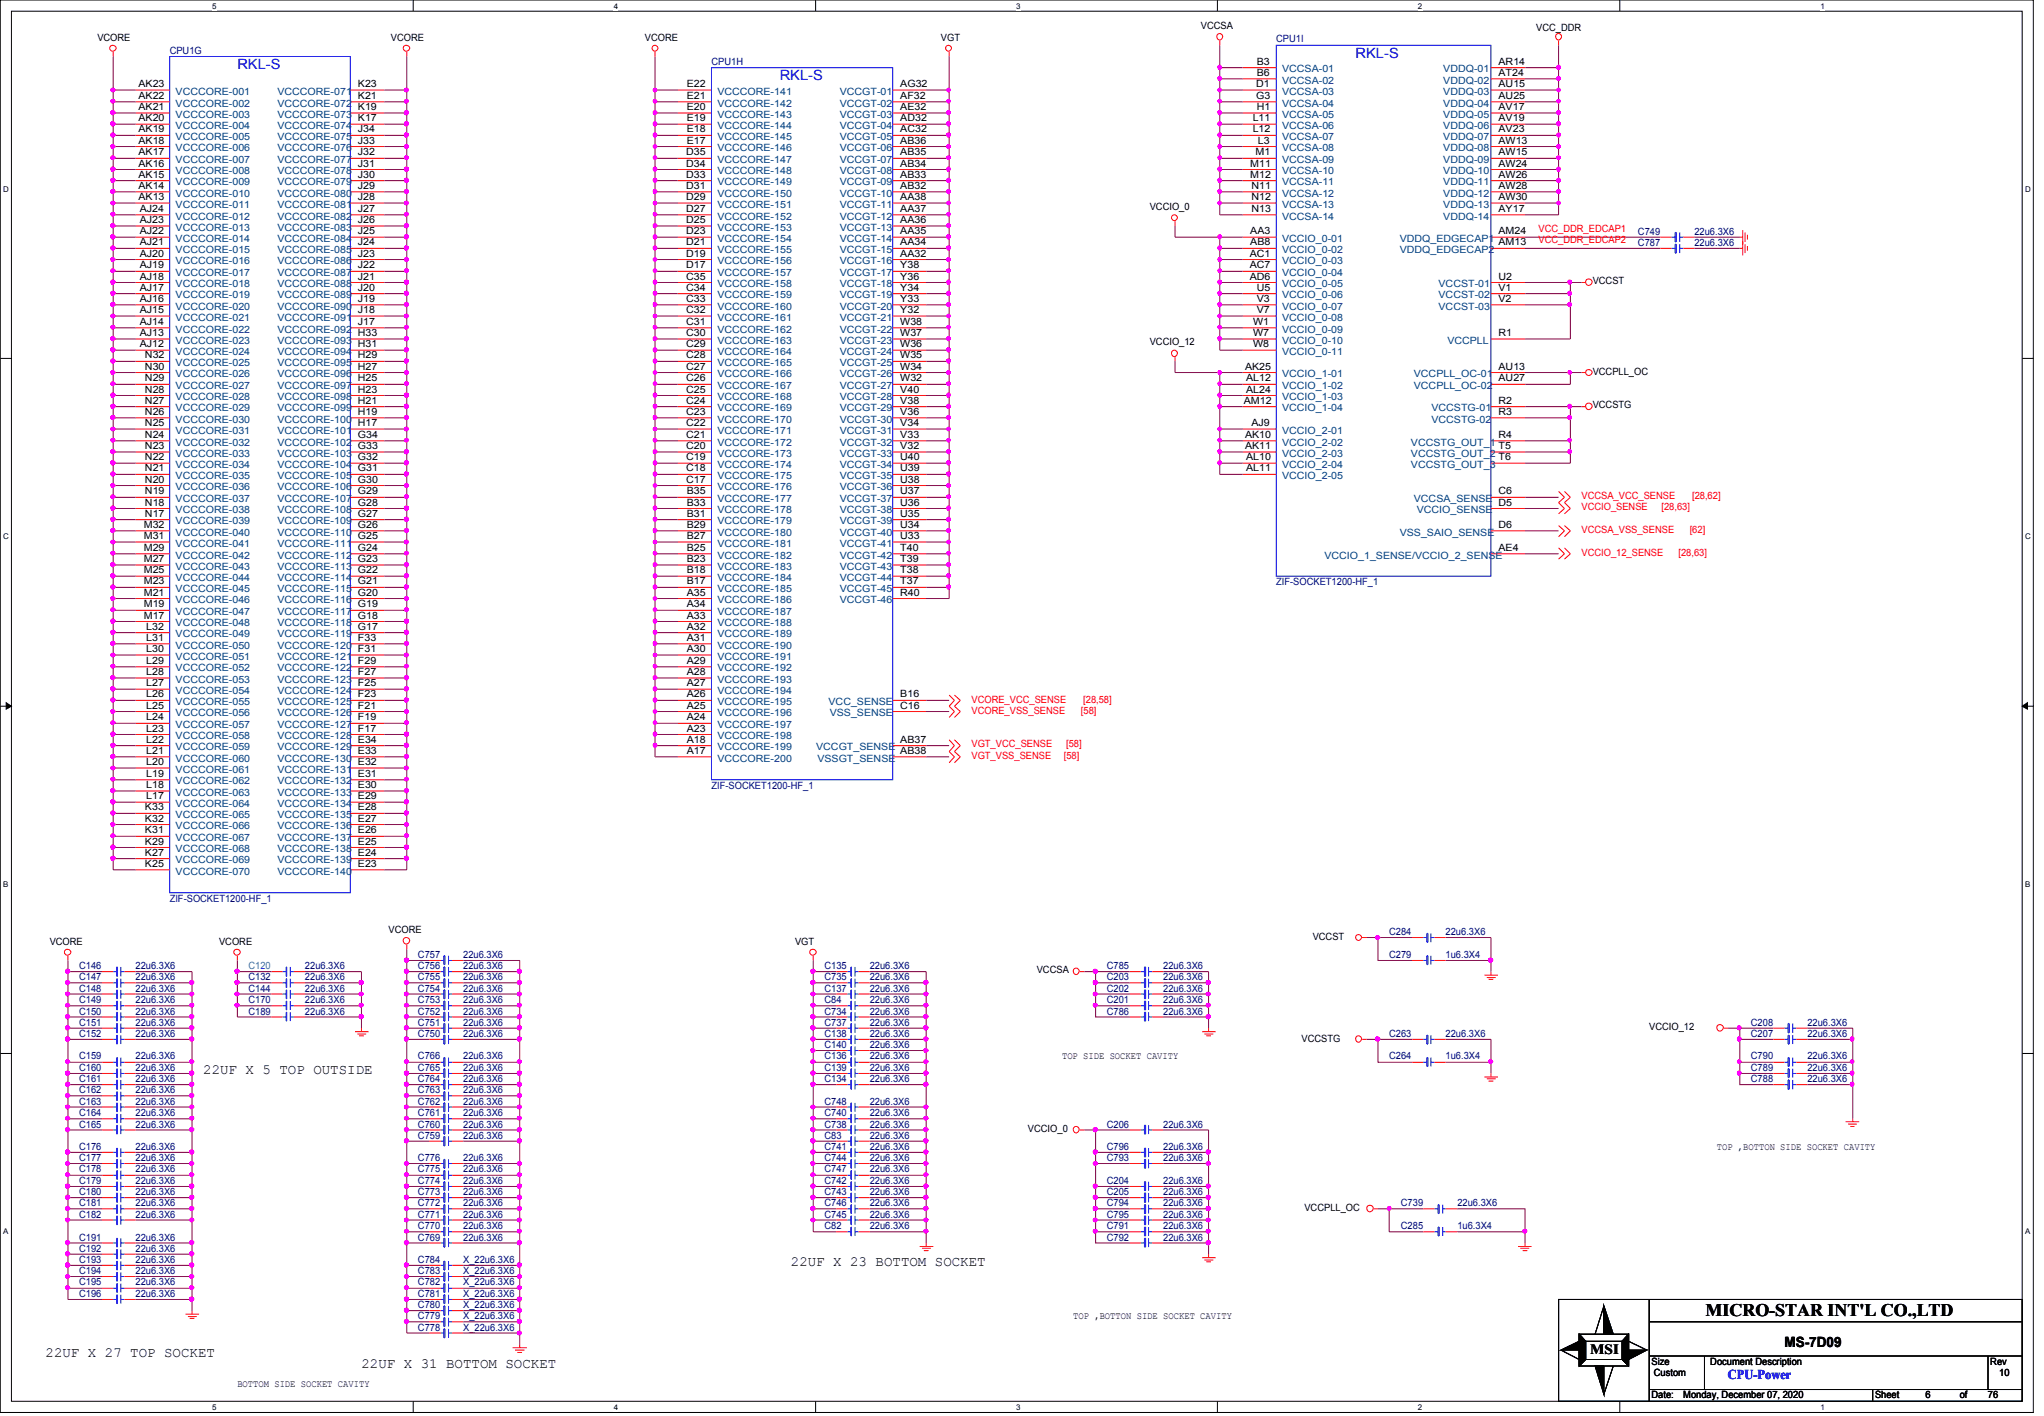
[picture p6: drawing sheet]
<svg xmlns="http://www.w3.org/2000/svg" width="294mm" height="204mm" viewBox="0 0 294 204" stroke-linecap="round" stroke-linejoin="round" font-family="sans-serif">
<defs><g id="words">
<text font-size="2.5" x="245.5" y="189.3">MICRO-STAR INT'L CO.,LTD</text>
<g font-size="2" fill="#00f">
<text x="34.2" y="9.9">RKL-S</text>
<text x="112.2" y="11.5">RKL-S</text>
<text x="195.1" y="8.3">RKL-S</text>
</g>
<g font-size="2">
<text x="29.2" y="154.5">22UF X 5 TOP OUTSIDE</text>
<text x="113.8" y="182.1">22UF X 23 BOTTOM SOCKET</text>
<text x="6.6" y="195.2">22UF X 27 TOP SOCKET</text>
<text x="52" y="196.8">22UF X 31 BOTTOM SOCKET</text>
<text x="228.9" y="194.7">MSI</text>
<text x="256.8" y="193.7">MS-7D09</text>
</g>
<text font-size="1.9" fill="#00f" x="248.7" y="198.4">CPU-Power</text>
<g font-size="1.4">
<text x="14" y="5.8">VCORE</text>
<text x="56.3" y="5.8">VCORE</text>
<text x="92.8" y="5.8">VCORE</text>
<text x="135.4" y="5.8">VGT</text>
<text x="172.8" y="4.1">VCCSA</text>
<text x="221.1" y="4.5">VCC_DDR</text>
<text x="180.9" y="10.9">B6</text>
<text x="180.9" y="9.3">B3</text>
<text x="215.7" y="10.9">AT24</text>
<text x="215.7" y="9.3">AR14</text>
<text x="19.9" y="12.5">AK23</text>
<text x="19.9" y="15.8">AK21</text>
<text x="19.9" y="14.2">AK22</text>
<text x="19.9" y="17.4">AK20</text>
<text x="51.5" y="12.5">K23</text>
<text x="51.5" y="14.2">K21</text>
<text x="51.5" y="17.4">K17</text>
<text x="51.5" y="15.8">K19</text>
<text x="98.8" y="17.4">E19</text>
<text x="98.8" y="12.5">E22</text>
<text x="98.8" y="15.8">E20</text>
<text x="98.8" y="14.2">E21</text>
<text x="129.6" y="15.8">AE32</text>
<text x="129.6" y="12.5">AG32</text>
<text x="129.6" y="14.2">AF32</text>
<text x="129.6" y="17.4">AD32</text>
<text x="180.3" y="17.4">L11</text>
<text x="180.8" y="12.5">D1</text>
<text x="180.8" y="14.2">G3</text>
<text x="180.9" y="15.8">H1</text>
<text x="215.7" y="12.5">AU15</text>
<text x="215.7" y="14.2">AU25</text>
<text x="215.7" y="15.8">AV17</text>
<text x="215.7" y="17.4">AV19</text>
<text x="19.9" y="20.7">AK18</text>
<text x="19.9" y="19">AK19</text>
<text x="19.9" y="24">AK16</text>
<text x="19.9" y="22.4">AK17</text>
<text x="51.5" y="19">J34</text>
<text x="51.5" y="20.7">J33</text>
<text x="51.5" y="22.4">J32</text>
<text x="51.5" y="24">J31</text>
<text x="98.8" y="22.4">D35</text>
<text x="98.8" y="24">D34</text>
<text x="98.8" y="20.7">E17</text>
<text x="98.8" y="19">E18</text>
<text x="129.6" y="24">AB34</text>
<text x="129.6" y="20.7">AB36</text>
<text x="129.6" y="22.4">AB35</text>
<text x="129.6" y="19">AC32</text>
<text x="180" y="24">M11</text>
<text x="180.3" y="19">L12</text>
<text x="180.7" y="22.4">M1</text>
<text x="181.1" y="20.7">L3</text>
<text x="215.7" y="19">AV23</text>
<text x="215.7" y="20.7">AW13</text>
<text x="215.7" y="22.4">AW15</text>
<text x="215.7" y="24">AW24</text>
<text x="19.9" y="25.6">AK15</text>
<text x="19.9" y="27.2">AK14</text>
<text x="19.9" y="28.8">AK13</text>
<text x="51.5" y="25.6">J30</text>
<text x="51.5" y="27.2">J29</text>
<text x="51.5" y="28.8">J28</text>
<text x="98.8" y="25.6">D33</text>
<text x="98.8" y="27.2">D31</text>
<text x="98.8" y="28.8">D29</text>
<text x="129.6" y="25.6">AB33</text>
<text x="129.6" y="27.2">AB32</text>
<text x="129.6" y="28.8">AA38</text>
<text x="180" y="25.6">M12</text>
<text x="180.1" y="27.2">N11</text>
<text x="180.1" y="28.8">N12</text>
<text x="215.7" y="25.6">AW26</text>
<text x="215.7" y="27.2">AW28</text>
<text x="215.7" y="28.8">AW30</text>
<text x="20.1" y="30.5">AJ24</text>
<text x="20.1" y="33.7">AJ22</text>
<text x="20.1" y="32.1">AJ23</text>
<text x="20.1" y="35.3">AJ21</text>
<text x="51.5" y="30.5">J27</text>
<text x="51.5" y="33.7">J25</text>
<text x="51.5" y="32.1">J26</text>
<text x="51.5" y="35.3">J24</text>
<text x="98.8" y="32.1">D25</text>
<text x="98.8" y="30.5">D27</text>
<text x="98.8" y="33.7">D23</text>
<text x="98.8" y="35.3">D21</text>
<text x="129.6" y="30.5">AA37</text>
<text x="129.6" y="32.1">AA36</text>
<text x="129.6" y="33.7">AA35</text>
<text x="129.6" y="35.3">AA34</text>
<text x="165.5" y="30.2">VCCIO_0</text>
<text x="180" y="33.7">AA3</text>
<text x="180" y="35.3">AB8</text>
<text x="180.1" y="30.5">N13</text>
<text x="215.7" y="30.5">AY17</text>
<text x="215.7" y="33.7">AM24</text>
<text x="215.7" y="35.3">AM13</text>
<text x="20.1" y="36.9">AJ20</text>
<text x="20.1" y="38.6">AJ19</text>
<text x="20.1" y="41.8">AJ17</text>
<text x="20.1" y="40.2">AJ18</text>
<text x="51.5" y="36.9">J23</text>
<text x="51.5" y="38.6">J22</text>
<text x="51.5" y="41.8">J20</text>
<text x="51.5" y="40.2">J21</text>
<text x="98.8" y="36.9">D19</text>
<text x="98.8" y="40.2">C35</text>
<text x="98.8" y="38.6">D17</text>
<text x="98.8" y="41.8">C34</text>
<text x="129.6" y="36.9">AA32</text>
<text x="129.6" y="38.6">Y38</text>
<text x="129.6" y="40.2">Y36</text>
<text x="129.6" y="41.8">Y34</text>
<text x="179.9" y="36.9">AC1</text>
<text x="179.9" y="38.6">AC7</text>
<text x="179.9" y="40.2">AD6</text>
<text x="180.9" y="41.8">U5</text>
<text x="215.7" y="40.2">U2</text>
<text x="215.7" y="41.8">V1</text>
<text x="229.2" y="40.9">VCCST</text>
<text x="20.1" y="46.7">AJ14</text>
<text x="20.1" y="45">AJ15</text>
<text x="20.1" y="43.4">AJ16</text>
<text x="51.5" y="43.4">J19</text>
<text x="51.5" y="45">J18</text>
<text x="51.5" y="46.7">J17</text>
<text x="98.8" y="43.4">C33</text>
<text x="98.8" y="45">C32</text>
<text x="98.8" y="46.7">C31</text>
<text x="129.6" y="43.4">Y33</text>
<text x="129.6" y="45">Y32</text>
<text x="129.6" y="46.7">W38</text>
<text x="180.4" y="46.7">W1</text>
<text x="180.9" y="43.4">V3</text>
<text x="180.9" y="45">V7</text>
<text x="215.7" y="43.4">V2</text>
<text x="20.1" y="50">AJ12</text>
<text x="20.1" y="48.3">AJ13</text>
<text x="20.9" y="51.6">N32</text>
<text x="20.9" y="53.2">N30</text>
<text x="51.5" y="50">H31</text>
<text x="51.5" y="48.3">H33</text>
<text x="51.5" y="51.6">H29</text>
<text x="51.5" y="53.2">H27</text>
<text x="98.8" y="48.3">C30</text>
<text x="98.8" y="50">C29</text>
<text x="98.8" y="51.6">C28</text>
<text x="98.8" y="53.2">C27</text>
<text x="129.6" y="48.3">W37</text>
<text x="129.6" y="50">W36</text>
<text x="129.6" y="51.6">W35</text>
<text x="129.6" y="53.2">W34</text>
<text x="165.5" y="49.7">VCCIO_12</text>
<text x="179.2" y="53.2">AK25</text>
<text x="180.4" y="48.3">W7</text>
<text x="180.4" y="50">W8</text>
<text x="215.7" y="53.2">AU13</text>
<text x="215.7" y="48.3">R1</text>
<text x="229.2" y="53.9">VCCPLL_OC</text>
<text x="20.9" y="54.9">N29</text>
<text x="20.9" y="56.5">N28</text>
<text x="20.9" y="58.1">N27</text>
<text x="20.9" y="59.7">N26</text>
<text x="51.5" y="54.9">H25</text>
<text x="51.5" y="56.5">H23</text>
<text x="51.5" y="58.1">H21</text>
<text x="51.5" y="59.7">H19</text>
<text x="98.8" y="54.9">C26</text>
<text x="98.8" y="56.5">C25</text>
<text x="98.8" y="59.7">C23</text>
<text x="98.8" y="58.1">C24</text>
<text x="129.6" y="54.9">W32</text>
<text x="129.6" y="56.5">V40</text>
<text x="129.6" y="58.1">V38</text>
<text x="129.6" y="59.7">V36</text>
<text x="179" y="58.1">AM12</text>
<text x="179.4" y="54.9">AL12</text>
<text x="179.4" y="56.5">AL24</text>
<text x="215.7" y="58.1">R2</text>
<text x="215.7" y="59.7">R3</text>
<text x="215.7" y="54.9">AU27</text>
<text x="229.2" y="58.8">VCCSTG</text>
<text x="20.9" y="63">N24</text>
<text x="20.9" y="61.3">N25</text>
<text x="20.9" y="64.6">N23</text>
<text x="51.5" y="61.3">H17</text>
<text x="51.5" y="63">G34</text>
<text x="51.5" y="64.6">G33</text>
<text x="98.8" y="61.3">C22</text>
<text x="98.8" y="64.6">C20</text>
<text x="98.8" y="63">C21</text>
<text x="129.6" y="61.3">V34</text>
<text x="129.6" y="63">V33</text>
<text x="129.6" y="64.6">V32</text>
<text x="179.2" y="63">AK10</text>
<text x="179.2" y="64.6">AK11</text>
<text x="180.1" y="61.3">AJ9</text>
<text x="215.7" y="63">R4</text>
<text x="215.7" y="64.6">T5</text>
<text x="20.9" y="66.2">N22</text>
<text x="20.9" y="67.8">N21</text>
<text x="20.9" y="71.1">N19</text>
<text x="20.9" y="69.4">N20</text>
<text x="51.5" y="66.2">G32</text>
<text x="51.5" y="67.8">G31</text>
<text x="51.5" y="71.1">G29</text>
<text x="51.5" y="69.4">G30</text>
<text x="98.8" y="66.2">C19</text>
<text x="98.8" y="69.4">C17</text>
<text x="98.8" y="67.8">C18</text>
<text x="98.8" y="71.1">B35</text>
<text x="129.6" y="66.2">U40</text>
<text x="129.6" y="67.8">U39</text>
<text x="129.6" y="69.4">U38</text>
<text x="129.6" y="71.1">U37</text>
<text x="179.4" y="66.2">AL10</text>
<text x="179.4" y="67.8">AL11</text>
<text x="215.7" y="66.2">T6</text>
<text x="215.7" y="71.1">C6</text>
<text x="20.7" y="75.9">M32</text>
<text x="20.7" y="77.6">M31</text>
<text x="20.9" y="72.7">N18</text>
<text x="20.9" y="74.3">N17</text>
<text x="51.5" y="72.7">G28</text>
<text x="51.5" y="74.3">G27</text>
<text x="51.5" y="75.9">G26</text>
<text x="51.5" y="77.6">G25</text>
<text x="98.8" y="72.7">B33</text>
<text x="98.8" y="74.3">B31</text>
<text x="98.8" y="75.9">B29</text>
<text x="98.8" y="77.6">B27</text>
<text x="129.6" y="72.7">U36</text>
<text x="129.6" y="74.3">U35</text>
<text x="129.6" y="75.9">U34</text>
<text x="129.6" y="77.6">U33</text>
<text x="215.7" y="72.7">D5</text>
<text x="215.7" y="75.9">D6</text>
<text x="20.7" y="79.2">M29</text>
<text x="20.7" y="80.9">M27</text>
<text x="20.7" y="82.5">M25</text>
<text x="51.5" y="79.2">G24</text>
<text x="51.5" y="80.9">G23</text>
<text x="51.5" y="82.5">G22</text>
<text x="98.8" y="79.2">B25</text>
<text x="98.8" y="80.9">B23</text>
<text x="98.8" y="82.5">B18</text>
<text x="129.6" y="79.2">T40</text>
<text x="129.6" y="80.9">T39</text>
<text x="129.6" y="82.5">T38</text>
<text x="215.7" y="79.2">AE4</text>
<text x="20.7" y="84.1">M23</text>
<text x="20.7" y="87.4">M19</text>
<text x="20.7" y="85.7">M21</text>
<text x="20.7" y="89">M17</text>
<text x="51.5" y="84.1">G21</text>
<text x="51.5" y="85.7">G20</text>
<text x="51.5" y="87.4">G19</text>
<text x="51.5" y="89">G18</text>
<text x="98.8" y="84.1">B17</text>
<text x="98.8" y="85.7">A35</text>
<text x="98.8" y="87.4">A34</text>
<text x="98.8" y="89">A33</text>
<text x="129.6" y="84.1">T37</text>
<text x="129.6" y="85.7">R40</text>
<text x="21" y="92.2">L31</text>
<text x="21" y="90.6">L32</text>
<text x="21" y="93.8">L30</text>
<text x="21" y="95.5">L29</text>
<text x="51.5" y="92.2">F33</text>
<text x="51.5" y="90.6">G17</text>
<text x="51.5" y="95.5">F29</text>
<text x="51.5" y="93.8">F31</text>
<text x="98.8" y="90.6">A32</text>
<text x="98.8" y="92.2">A31</text>
<text x="98.8" y="93.8">A30</text>
<text x="98.8" y="95.5">A29</text>
<text x="21" y="97.1">L28</text>
<text x="21" y="98.7">L27</text>
<text x="21" y="100.3">L26</text>
<text x="21" y="101.9">L25</text>
<text x="51.5" y="97.1">F27</text>
<text x="51.5" y="100.3">F23</text>
<text x="51.5" y="98.7">F25</text>
<text x="51.5" y="101.9">F21</text>
<text x="98.8" y="97.1">A28</text>
<text x="98.8" y="98.7">A27</text>
<text x="98.8" y="100.3">A26</text>
<text x="98.8" y="101.9">A25</text>
<text x="129.6" y="100.3">B16</text>
<text x="129.6" y="101.9">C16</text>
<text x="21" y="103.6">L24</text>
<text x="21" y="105.2">L23</text>
<text x="21" y="106.8">L22</text>
<text x="51.5" y="103.6">F19</text>
<text x="51.5" y="105.2">F17</text>
<text x="51.5" y="106.8">E34</text>
<text x="98.8" y="103.6">A24</text>
<text x="98.8" y="105.2">A23</text>
<text x="98.8" y="106.8">A18</text>
<text x="129.6" y="106.8">AB37</text>
<text x="21" y="113.4">L18</text>
<text x="21" y="110.1">L20</text>
<text x="21" y="108.5">L21</text>
<text x="21" y="111.8">L19</text>
<text x="51.5" y="110.1">E32</text>
<text x="51.5" y="108.5">E33</text>
<text x="51.5" y="113.4">E30</text>
<text x="51.5" y="111.8">E31</text>
<text x="98.8" y="108.5">A17</text>
<text x="129.6" y="108.5">AB38</text>
<text x="20.9" y="116.6">K33</text>
<text x="20.9" y="118.2">K32</text>
<text x="20.9" y="119.9">K31</text>
<text x="21" y="115">L17</text>
<text x="51.5" y="115">E29</text>
<text x="51.5" y="116.6">E28</text>
<text x="51.5" y="118.2">E27</text>
<text x="51.5" y="119.9">E26</text>
<text x="20.9" y="121.5">K29</text>
<text x="20.9" y="123.1">K27</text>
<text x="20.9" y="124.7">K25</text>
<text x="51.5" y="121.5">E25</text>
<text x="51.5" y="123.1">E24</text>
<text x="51.5" y="124.7">E23</text>
<text x="7.2" y="135.9">VCORE</text>
<text x="31.5" y="135.9">VCORE</text>
<text x="55.9" y="134.2">VCORE</text>
<text x="114.4" y="135.9">VGT</text>
<text x="188.9" y="135.2">VCCST</text>
<text x="149.2" y="140">VCCSA</text>
<text x="187.3" y="149.9">VCCSTG</text>
<text x="237.4" y="148.2">VCCIO_12</text>
<text x="152.9" y="152.4">TOP SIDE SOCKET CAVITY</text>
<text x="148" y="162.8">VCCIO_0</text>
<text x="247.1" y="165.4">TOP ,BOTTON SIDE SOCKET CAVITY</text>
<text x="187.7" y="174.2">VCCPLL_OC</text>
<text x="154.5" y="189.8">TOP ,BOTTON SIDE SOCKET CAVITY</text>
<text x="237.7" y="196.3">Size</text>
<text x="238" y="198">Custom</text>
<text x="246.2" y="196.3">Document Description</text>
<text x="286.5" y="196.3">Rev</text>
<text x="287.7" y="198">10</text>
<text x="34.2" y="199.6">BOTTOM SIDE SOCKET CAVITY</text>
<text x="237.7" y="201.2">Date:</text>
<text x="242.3" y="201.2">Monday, December 07, 2020</text>
<text x="269.9" y="201.2">Sheet</text>
<text x="277.2" y="201.2">6</text>
<text x="282.1" y="201.2">of</text>
<text x="286.1" y="201.2">76</text>
</g>
<g font-size="1.4" fill="#000080">
<text x="24.4" y="7.8">CPU1G</text>
<text x="102.4" y="9.4">CPU1H</text>
<text x="183.7" y="6.1">CPU1I</text>
<text x="235.8" y="33.8">C749</text>
<text x="235.8" y="35.4">C787</text>
<text x="243.9" y="33.8">22u6.3X6</text>
<text x="243.9" y="35.4">22u6.3X6</text>
<text x="183.7" y="84.2">ZIF-SOCKET1200-HF_1</text>
<text x="102.4" y="113.5">ZIF-SOCKET1200-HF_1</text>
<text x="24.4" y="129.7">ZIF-SOCKET1200-HF_1</text>
<text x="60.2" y="137.8">C757</text>
<text x="66.7" y="137.8">22u6.3X6</text>
<text x="199.9" y="137.8">C279</text>
<text x="199.9" y="134.5">C284</text>
<text x="208.1" y="137.8">1u6.3X4</text>
<text x="208.1" y="134.5">22u6.3X6</text>
<text x="11.4" y="141.1">C147</text>
<text x="11.4" y="142.7">C148</text>
<text x="11.4" y="139.4">C146</text>
<text x="19.5" y="141.1">22u6.3X6</text>
<text x="19.5" y="142.7">22u6.3X6</text>
<text x="19.5" y="139.4">22u6.3X6</text>
<text x="35.8" y="141.1">C132</text>
<text x="35.8" y="142.7">C144</text>
<text x="43.9" y="141.1">22u6.3X6</text>
<text x="43.9" y="142.7">22u6.3X6</text>
<text x="43.9" y="139.4">22u6.3X6</text>
<text x="60.2" y="142.7">C754</text>
<text x="60.2" y="141.1">C755</text>
<text x="60.2" y="139.4">C756</text>
<text x="66.7" y="142.7">22u6.3X6</text>
<text x="66.7" y="141.1">22u6.3X6</text>
<text x="66.7" y="139.4">22u6.3X6</text>
<text x="118.7" y="139.4">C135</text>
<text x="118.7" y="141.1">C735</text>
<text x="118.7" y="142.7">C137</text>
<text x="125.2" y="139.4">22u6.3X6</text>
<text x="125.2" y="141.1">22u6.3X6</text>
<text x="125.2" y="142.7">22u6.3X6</text>
<text x="159.3" y="141.1">C203</text>
<text x="159.3" y="142.7">C202</text>
<text x="159.3" y="139.4">C785</text>
<text x="167.4" y="141.1">22u6.3X6</text>
<text x="167.4" y="142.7">22u6.3X6</text>
<text x="167.4" y="139.4">22u6.3X6</text>
<text x="11.4" y="147.6">C151</text>
<text x="11.4" y="144.3">C149</text>
<text x="11.4" y="149.2">C152</text>
<text x="11.4" y="146">C150</text>
<text x="19.5" y="147.6">22u6.3X6</text>
<text x="19.5" y="144.3">22u6.3X6</text>
<text x="19.5" y="149.2">22u6.3X6</text>
<text x="19.5" y="146">22u6.3X6</text>
<text x="35.8" y="146">C189</text>
<text x="35.8" y="144.3">C170</text>
<text x="43.9" y="146">22u6.3X6</text>
<text x="43.9" y="144.3">22u6.3X6</text>
<text x="60.2" y="149.2">C750</text>
<text x="60.2" y="147.6">C751</text>
<text x="60.2" y="146">C752</text>
<text x="60.2" y="144.3">C753</text>
<text x="66.7" y="149.2">22u6.3X6</text>
<text x="66.7" y="147.6">22u6.3X6</text>
<text x="66.7" y="146">22u6.3X6</text>
<text x="66.7" y="144.3">22u6.3X6</text>
<text x="118.7" y="144.3">C84</text>
<text x="118.7" y="149.2">C138</text>
<text x="118.7" y="146">C734</text>
<text x="118.7" y="147.6">C737</text>
<text x="125.2" y="144.3">22u6.3X6</text>
<text x="125.2" y="149.2">22u6.3X6</text>
<text x="125.2" y="146">22u6.3X6</text>
<text x="125.2" y="147.6">22u6.3X6</text>
<text x="159.3" y="146">C786</text>
<text x="159.3" y="144.3">C201</text>
<text x="167.4" y="146">22u6.3X6</text>
<text x="167.4" y="144.3">22u6.3X6</text>
<text x="199.9" y="149.2">C263</text>
<text x="208.1" y="149.2">22u6.3X6</text>
<text x="252" y="147.6">C208</text>
<text x="252" y="149.2">C207</text>
<text x="260.1" y="147.6">22u6.3X6</text>
<text x="260.1" y="149.2">22u6.3X6</text>
<text x="11.4" y="152.4">C159</text>
<text x="11.4" y="155.7">C161</text>
<text x="11.4" y="154.1">C160</text>
<text x="19.5" y="152.4">22u6.3X6</text>
<text x="19.5" y="155.7">22u6.3X6</text>
<text x="19.5" y="154.1">22u6.3X6</text>
<text x="60.2" y="152.4">C766</text>
<text x="60.2" y="155.7">C764</text>
<text x="60.2" y="154.1">C765</text>
<text x="66.7" y="152.4">22u6.3X6</text>
<text x="66.7" y="155.7">22u6.3X6</text>
<text x="66.7" y="154.1">22u6.3X6</text>
<text x="118.7" y="152.4">C136</text>
<text x="118.7" y="154.1">C139</text>
<text x="118.7" y="155.7">C134</text>
<text x="118.7" y="150.8">C140</text>
<text x="125.2" y="152.4">22u6.3X6</text>
<text x="125.2" y="154.1">22u6.3X6</text>
<text x="125.2" y="155.7">22u6.3X6</text>
<text x="125.2" y="150.8">22u6.3X6</text>
<text x="199.9" y="152.4">C264</text>
<text x="208.1" y="152.4">1u6.3X4</text>
<text x="252" y="152.4">C790</text>
<text x="252" y="155.7">C788</text>
<text x="252" y="154.1">C789</text>
<text x="260.1" y="152.4">22u6.3X6</text>
<text x="260.1" y="155.7">22u6.3X6</text>
<text x="260.1" y="154.1">22u6.3X6</text>
<text x="11.4" y="157.3">C162</text>
<text x="11.4" y="160.5">C164</text>
<text x="11.4" y="158.9">C163</text>
<text x="19.5" y="157.3">22u6.3X6</text>
<text x="19.5" y="160.5">22u6.3X6</text>
<text x="19.5" y="158.9">22u6.3X6</text>
<text x="60.2" y="158.9">C762</text>
<text x="60.2" y="160.5">C761</text>
<text x="60.2" y="157.3">C763</text>
<text x="66.7" y="158.9">22u6.3X6</text>
<text x="66.7" y="160.5">22u6.3X6</text>
<text x="66.7" y="157.3">22u6.3X6</text>
<text x="118.7" y="158.9">C748</text>
<text x="118.7" y="160.5">C740</text>
<text x="125.2" y="158.9">22u6.3X6</text>
<text x="125.2" y="160.5">22u6.3X6</text>
<text x="11.4" y="167">C177</text>
<text x="11.4" y="165.4">C176</text>
<text x="11.4" y="162.2">C165</text>
<text x="19.5" y="167">22u6.3X6</text>
<text x="19.5" y="165.4">22u6.3X6</text>
<text x="19.5" y="162.2">22u6.3X6</text>
<text x="60.2" y="167">C776</text>
<text x="60.2" y="163.8">C759</text>
<text x="60.2" y="162.2">C760</text>
<text x="66.7" y="167">22u6.3X6</text>
<text x="66.7" y="163.8">22u6.3X6</text>
<text x="66.7" y="162.2">22u6.3X6</text>
<text x="118.7" y="167">C744</text>
<text x="118.7" y="162.2">C738</text>
<text x="118.7" y="163.8">C83</text>
<text x="118.7" y="165.4">C741</text>
<text x="125.2" y="167">22u6.3X6</text>
<text x="125.2" y="162.2">22u6.3X6</text>
<text x="125.2" y="163.8">22u6.3X6</text>
<text x="125.2" y="165.4">22u6.3X6</text>
<text x="159.3" y="167">C793</text>
<text x="159.3" y="165.4">C796</text>
<text x="159.3" y="162.2">C206</text>
<text x="167.4" y="167">22u6.3X6</text>
<text x="167.4" y="165.4">22u6.3X6</text>
<text x="167.4" y="162.2">22u6.3X6</text>
<text x="11.4" y="168.7">C178</text>
<text x="11.4" y="173.6">C181</text>
<text x="11.4" y="170.3">C179</text>
<text x="11.4" y="172">C180</text>
<text x="19.5" y="168.7">22u6.3X6</text>
<text x="19.5" y="173.6">22u6.3X6</text>
<text x="19.5" y="170.3">22u6.3X6</text>
<text x="19.5" y="172">22u6.3X6</text>
<text x="60.2" y="173.6">C772</text>
<text x="60.2" y="172">C773</text>
<text x="60.2" y="168.7">C775</text>
<text x="60.2" y="170.3">C774</text>
<text x="66.7" y="173.6">22u6.3X6</text>
<text x="66.7" y="172">22u6.3X6</text>
<text x="66.7" y="168.7">22u6.3X6</text>
<text x="66.7" y="170.3">22u6.3X6</text>
<text x="118.7" y="172">C743</text>
<text x="118.7" y="168.7">C747</text>
<text x="118.7" y="170.3">C742</text>
<text x="118.7" y="173.6">C746</text>
<text x="125.2" y="172">22u6.3X6</text>
<text x="125.2" y="168.7">22u6.3X6</text>
<text x="125.2" y="170.3">22u6.3X6</text>
<text x="125.2" y="173.6">22u6.3X6</text>
<text x="159.3" y="173.6">C794</text>
<text x="159.3" y="172">C205</text>
<text x="159.3" y="170.3">C204</text>
<text x="167.4" y="173.6">22u6.3X6</text>
<text x="167.4" y="172">22u6.3X6</text>
<text x="167.4" y="170.3">22u6.3X6</text>
<text x="201.6" y="173.6">C739</text>
<text x="209.8" y="173.6">22u6.3X6</text>
<text x="11.4" y="178.5">C191</text>
<text x="11.4" y="175.2">C182</text>
<text x="19.5" y="178.5">22u6.3X6</text>
<text x="19.5" y="175.2">22u6.3X6</text>
<text x="60.2" y="175.2">C771</text>
<text x="60.2" y="176.8">C770</text>
<text x="60.2" y="178.5">C769</text>
<text x="66.7" y="175.2">22u6.3X6</text>
<text x="66.7" y="176.8">22u6.3X6</text>
<text x="66.7" y="178.5">22u6.3X6</text>
<text x="118.7" y="175.2">C745</text>
<text x="118.7" y="176.8">C82</text>
<text x="125.2" y="175.2">22u6.3X6</text>
<text x="125.2" y="176.8">22u6.3X6</text>
<text x="159.3" y="178.5">C792</text>
<text x="159.3" y="176.8">C791</text>
<text x="159.3" y="175.2">C795</text>
<text x="167.4" y="178.5">22u6.3X6</text>
<text x="167.4" y="176.8">22u6.3X6</text>
<text x="167.4" y="175.2">22u6.3X6</text>
<text x="201.6" y="176.8">C285</text>
<text x="209.8" y="176.8">1u6.3X4</text>
<text x="11.4" y="184.9">C195</text>
<text x="11.4" y="181.7">C193</text>
<text x="11.4" y="183.3">C194</text>
<text x="11.4" y="180.1">C192</text>
<text x="19.5" y="184.9">22u6.3X6</text>
<text x="19.5" y="181.7">22u6.3X6</text>
<text x="19.5" y="183.3">22u6.3X6</text>
<text x="19.5" y="180.1">22u6.3X6</text>
<text x="60.2" y="183.3">C783</text>
<text x="60.2" y="184.9">C782</text>
<text x="60.2" y="181.7">C784</text>
<text x="66.7" y="183.3">X_22u6.3X6</text>
<text x="66.7" y="184.9">X_22u6.3X6</text>
<text x="66.7" y="181.7">X_22u6.3X6</text>
<text x="11.4" y="186.6">C196</text>
<text x="19.5" y="186.6">22u6.3X6</text>
<text x="60.2" y="191.4">C778</text>
<text x="60.2" y="188.2">C780</text>
<text x="60.2" y="189.8">C779</text>
<text x="60.2" y="186.6">C781</text>
<text x="66.7" y="191.4">X_22u6.3X6</text>
<text x="66.7" y="188.2">X_22u6.3X6</text>
<text x="66.7" y="189.8">X_22u6.3X6</text>
<text x="66.7" y="186.6">X_22u6.3X6</text>
</g>
<g font-size="1.4" fill="#004080">
<text x="184.5" y="10.4">VCCSA-01</text>
<text x="207.7" y="10.4">VDDQ-01</text>
<text x="25.3" y="13.6">VCCCORE-001</text>
<text x="25.3" y="16.9">VCCCORE-003</text>
<text x="25.3" y="15.3">VCCCORE-002</text>
<text x="39.9" y="13.6">VCCCORE-071</text>
<text x="39.9" y="15.3">VCCCORE-072</text>
<text x="39.9" y="16.9">VCCCORE-073</text>
<text x="103.2" y="13.6">VCCCORE-141</text>
<text x="103.2" y="16.9">VCCCORE-143</text>
<text x="103.2" y="15.3">VCCCORE-142</text>
<text x="120.9" y="16.9">VCCGT-03</text>
<text x="120.9" y="13.6">VCCGT-01</text>
<text x="120.9" y="15.3">VCCGT-02</text>
<text x="184.5" y="12">VCCSA-02</text>
<text x="184.5" y="13.6">VCCSA-03</text>
<text x="184.5" y="15.3">VCCSA-04</text>
<text x="184.5" y="16.9">VCCSA-05</text>
<text x="207.7" y="12">VDDQ-02</text>
<text x="207.7" y="13.6">VDDQ-03</text>
<text x="207.7" y="15.3">VDDQ-04</text>
<text x="207.7" y="16.9">VDDQ-05</text>
<text x="25.3" y="18.5">VCCCORE-004</text>
<text x="25.3" y="21.8">VCCCORE-006</text>
<text x="25.3" y="20.2">VCCCORE-005</text>
<text x="25.3" y="23.5">VCCCORE-007</text>
<text x="39.9" y="18.5">VCCCORE-074</text>
<text x="39.9" y="20.2">VCCCORE-075</text>
<text x="39.9" y="21.8">VCCCORE-076</text>
<text x="39.9" y="23.5">VCCCORE-077</text>
<text x="103.2" y="23.5">VCCCORE-147</text>
<text x="103.2" y="21.8">VCCCORE-146</text>
<text x="103.2" y="20.2">VCCCORE-145</text>
<text x="103.2" y="18.5">VCCCORE-144</text>
<text x="120.9" y="21.8">VCCGT-06</text>
<text x="120.9" y="23.5">VCCGT-07</text>
<text x="120.9" y="20.2">VCCGT-05</text>
<text x="120.9" y="18.5">VCCGT-04</text>
<text x="184.5" y="18.5">VCCSA-06</text>
<text x="184.5" y="20.2">VCCSA-07</text>
<text x="184.5" y="21.8">VCCSA-08</text>
<text x="184.5" y="23.5">VCCSA-09</text>
<text x="207.7" y="18.5">VDDQ-06</text>
<text x="207.7" y="20.2">VDDQ-07</text>
<text x="207.7" y="21.8">VDDQ-08</text>
<text x="207.7" y="23.5">VDDQ-09</text>
<text x="25.3" y="26.7">VCCCORE-009</text>
<text x="25.3" y="25.1">VCCCORE-008</text>
<text x="25.3" y="28.3">VCCCORE-010</text>
<text x="25.3" y="29.9">VCCCORE-011</text>
<text x="39.9" y="26.7">VCCCORE-079</text>
<text x="39.9" y="25.1">VCCCORE-078</text>
<text x="39.9" y="28.3">VCCCORE-080</text>
<text x="39.9" y="29.9">VCCCORE-081</text>
<text x="103.2" y="25.1">VCCCORE-148</text>
<text x="103.2" y="26.7">VCCCORE-149</text>
<text x="103.2" y="28.3">VCCCORE-150</text>
<text x="103.2" y="29.9">VCCCORE-151</text>
<text x="120.9" y="25.1">VCCGT-08</text>
<text x="120.9" y="26.7">VCCGT-09</text>
<text x="120.9" y="28.3">VCCGT-10</text>
<text x="120.9" y="29.9">VCCGT-11</text>
<text x="184.5" y="25.1">VCCSA-10</text>
<text x="184.5" y="26.7">VCCSA-11</text>
<text x="184.5" y="28.3">VCCSA-12</text>
<text x="184.5" y="29.9">VCCSA-13</text>
<text x="207.7" y="25.1">VDDQ-10</text>
<text x="207.7" y="26.7">VDDQ-11</text>
<text x="207.7" y="28.3">VDDQ-12</text>
<text x="207.7" y="29.9">VDDQ-13</text>
<text x="25.3" y="31.6">VCCCORE-012</text>
<text x="25.3" y="34.8">VCCCORE-014</text>
<text x="25.3" y="33.2">VCCCORE-013</text>
<text x="39.9" y="31.6">VCCCORE-082</text>
<text x="39.9" y="34.8">VCCCORE-084</text>
<text x="39.9" y="33.2">VCCCORE-083</text>
<text x="103.2" y="33.2">VCCCORE-153</text>
<text x="103.2" y="31.6">VCCCORE-152</text>
<text x="103.2" y="34.8">VCCCORE-154</text>
<text x="120.9" y="31.6">VCCGT-12</text>
<text x="120.9" y="33.2">VCCGT-13</text>
<text x="120.9" y="34.8">VCCGT-14</text>
<text x="184.5" y="31.6">VCCSA-14</text>
<text x="184.5" y="34.8">VCCIO_0-01</text>
<text x="201.5" y="34.8">VDDQ_EDGECAP1</text>
<text x="207.7" y="31.6">VDDQ-14</text>
<text x="25.3" y="36.4">VCCCORE-015</text>
<text x="25.3" y="38">VCCCORE-016</text>
<text x="25.3" y="39.7">VCCCORE-017</text>
<text x="25.3" y="41.3">VCCCORE-018</text>
<text x="39.9" y="36.4">VCCCORE-085</text>
<text x="39.9" y="38">VCCCORE-086</text>
<text x="39.9" y="39.7">VCCCORE-087</text>
<text x="39.9" y="41.3">VCCCORE-088</text>
<text x="103.2" y="36.4">VCCCORE-155</text>
<text x="103.2" y="38">VCCCORE-156</text>
<text x="103.2" y="41.3">VCCCORE-158</text>
<text x="103.2" y="39.7">VCCCORE-157</text>
<text x="120.9" y="38">VCCGT-16</text>
<text x="120.9" y="39.7">VCCGT-17</text>
<text x="120.9" y="41.3">VCCGT-18</text>
<text x="120.9" y="36.4">VCCGT-15</text>
<text x="184.5" y="36.4">VCCIO_0-02</text>
<text x="184.5" y="38">VCCIO_0-03</text>
<text x="184.5" y="39.7">VCCIO_0-04</text>
<text x="184.5" y="41.3">VCCIO_0-05</text>
<text x="201.5" y="36.4">VDDQ_EDGECAP2</text>
<text x="207" y="41.3">VCCST-01</text>
<text x="25.3" y="42.9">VCCCORE-019</text>
<text x="25.3" y="47.8">VCCCORE-022</text>
<text x="25.3" y="46.1">VCCCORE-021</text>
<text x="25.3" y="44.5">VCCCORE-020</text>
<text x="39.9" y="42.9">VCCCORE-089</text>
<text x="39.9" y="44.5">VCCCORE-090</text>
<text x="39.9" y="46.1">VCCCORE-091</text>
<text x="39.9" y="47.8">VCCCORE-092</text>
<text x="103.2" y="44.5">VCCCORE-160</text>
<text x="103.2" y="42.9">VCCCORE-159</text>
<text x="103.2" y="46.1">VCCCORE-161</text>
<text x="103.2" y="47.8">VCCCORE-162</text>
<text x="120.9" y="42.9">VCCGT-19</text>
<text x="120.9" y="44.5">VCCGT-20</text>
<text x="120.9" y="46.1">VCCGT-21</text>
<text x="120.9" y="47.8">VCCGT-22</text>
<text x="184.5" y="42.9">VCCIO_0-06</text>
<text x="184.5" y="44.5">VCCIO_0-07</text>
<text x="184.5" y="46.1">VCCIO_0-08</text>
<text x="184.5" y="47.8">VCCIO_0-09</text>
<text x="207" y="42.9">VCCST-02</text>
<text x="207" y="44.5">VCCST-03</text>
<text x="25.3" y="51.1">VCCCORE-024</text>
<text x="25.3" y="49.4">VCCCORE-023</text>
<text x="25.3" y="52.7">VCCCORE-025</text>
<text x="39.9" y="51.1">VCCCORE-094</text>
<text x="39.9" y="49.4">VCCCORE-093</text>
<text x="39.9" y="52.7">VCCCORE-095</text>
<text x="103.2" y="49.4">VCCCORE-163</text>
<text x="103.2" y="51.1">VCCCORE-164</text>
<text x="103.2" y="52.7">VCCCORE-165</text>
<text x="120.9" y="49.4">VCCGT-23</text>
<text x="120.9" y="51.1">VCCGT-24</text>
<text x="120.9" y="52.7">VCCGT-25</text>
<text x="184.5" y="49.4">VCCIO_0-10</text>
<text x="184.5" y="51.1">VCCIO_0-11</text>
<text x="208.3" y="49.4">VCCPLL</text>
<text x="25.3" y="56">VCCCORE-027</text>
<text x="25.3" y="54.3">VCCCORE-026</text>
<text x="25.3" y="57.6">VCCCORE-028</text>
<text x="25.3" y="59.2">VCCCORE-029</text>
<text x="39.9" y="56">VCCCORE-097</text>
<text x="39.9" y="54.3">VCCCORE-096</text>
<text x="39.9" y="57.6">VCCCORE-098</text>
<text x="39.9" y="59.2">VCCCORE-099</text>
<text x="103.2" y="54.3">VCCCORE-166</text>
<text x="103.2" y="56">VCCCORE-167</text>
<text x="103.2" y="57.6">VCCCORE-168</text>
<text x="103.2" y="59.2">VCCCORE-169</text>
<text x="120.9" y="54.3">VCCGT-26</text>
<text x="120.9" y="56">VCCGT-27</text>
<text x="120.9" y="57.6">VCCGT-28</text>
<text x="120.9" y="59.2">VCCGT-29</text>
<text x="184.5" y="54.3">VCCIO_1-01</text>
<text x="184.5" y="56">VCCIO_1-02</text>
<text x="184.5" y="57.6">VCCIO_1-03</text>
<text x="184.5" y="59.2">VCCIO_1-04</text>
<text x="203.5" y="54.3">VCCPLL_OC-01</text>
<text x="203.5" y="56">VCCPLL_OC-02</text>
<text x="206" y="59.2">VCCSTG-01</text>
<text x="25.3" y="60.8">VCCCORE-030</text>
<text x="25.3" y="64.1">VCCCORE-032</text>
<text x="25.3" y="62.4">VCCCORE-031</text>
<text x="25.3" y="65.7">VCCCORE-033</text>
<text x="39.9" y="60.8">VCCCORE-100</text>
<text x="39.9" y="62.4">VCCCORE-101</text>
<text x="39.9" y="64.1">VCCCORE-102</text>
<text x="39.9" y="65.7">VCCCORE-103</text>
<text x="103.2" y="62.4">VCCCORE-171</text>
<text x="103.2" y="60.8">VCCCORE-170</text>
<text x="103.2" y="65.7">VCCCORE-173</text>
<text x="103.2" y="64.1">VCCCORE-172</text>
<text x="120.9" y="60.8">VCCGT-30</text>
<text x="120.9" y="62.4">VCCGT-31</text>
<text x="120.9" y="64.1">VCCGT-32</text>
<text x="120.9" y="65.7">VCCGT-33</text>
<text x="184.5" y="62.4">VCCIO_2-01</text>
<text x="184.5" y="64.1">VCCIO_2-02</text>
<text x="184.5" y="65.7">VCCIO_2-03</text>
<text x="203.1" y="64.1">VCCSTG_OUT_1</text>
<text x="203.1" y="65.7">VCCSTG_OUT_2</text>
<text x="206" y="60.8">VCCSTG-02</text>
<text x="25.3" y="67.3">VCCCORE-034</text>
<text x="25.3" y="68.9">VCCCORE-035</text>
<text x="25.3" y="70.5">VCCCORE-036</text>
<text x="39.9" y="67.3">VCCCORE-104</text>
<text x="39.9" y="68.9">VCCCORE-105</text>
<text x="39.9" y="70.5">VCCCORE-106</text>
<text x="103.2" y="67.3">VCCCORE-174</text>
<text x="103.2" y="70.5">VCCCORE-176</text>
<text x="103.2" y="68.9">VCCCORE-175</text>
<text x="120.9" y="67.3">VCCGT-34</text>
<text x="120.9" y="68.9">VCCGT-35</text>
<text x="120.9" y="70.5">VCCGT-36</text>
<text x="184.5" y="67.3">VCCIO_2-04</text>
<text x="184.5" y="68.9">VCCIO_2-05</text>
<text x="203.1" y="67.3">VCCSTG_OUT_3</text>
<text x="25.3" y="72.2">VCCCORE-037</text>
<text x="25.3" y="73.8">VCCCORE-038</text>
<text x="25.3" y="75.4">VCCCORE-039</text>
<text x="25.3" y="77">VCCCORE-040</text>
<text x="39.9" y="72.2">VCCCORE-107</text>
<text x="39.9" y="73.8">VCCCORE-108</text>
<text x="39.9" y="75.4">VCCCORE-109</text>
<text x="39.9" y="77">VCCCORE-110</text>
<text x="103.2" y="72.2">VCCCORE-177</text>
<text x="103.2" y="73.8">VCCCORE-178</text>
<text x="103.2" y="75.4">VCCCORE-179</text>
<text x="103.2" y="77">VCCCORE-180</text>
<text x="120.9" y="72.2">VCCGT-37</text>
<text x="120.9" y="73.8">VCCGT-38</text>
<text x="120.9" y="75.4">VCCGT-39</text>
<text x="120.9" y="77">VCCGT-40</text>
<text x="201.5" y="77">VSS_SAIO_SENSE</text>
<text x="203.5" y="72.2">VCCSA_SENSE</text>
<text x="203.9" y="73.8">VCCIO_SENSE</text>
<text x="25.3" y="78.7">VCCCORE-041</text>
<text x="25.3" y="80.3">VCCCORE-042</text>
<text x="25.3" y="82">VCCCORE-043</text>
<text x="25.3" y="83.6">VCCCORE-044</text>
<text x="39.9" y="78.7">VCCCORE-111</text>
<text x="39.9" y="80.3">VCCCORE-112</text>
<text x="39.9" y="82">VCCCORE-113</text>
<text x="39.9" y="83.6">VCCCORE-114</text>
<text x="103.2" y="78.7">VCCCORE-181</text>
<text x="103.2" y="80.3">VCCCORE-182</text>
<text x="103.2" y="82">VCCCORE-183</text>
<text x="103.2" y="83.6">VCCCORE-184</text>
<text x="120.9" y="78.7">VCCGT-41</text>
<text x="120.9" y="80.3">VCCGT-42</text>
<text x="120.9" y="82">VCCGT-43</text>
<text x="120.9" y="83.6">VCCGT-44</text>
<text x="190.6" y="80.3">VCCIO_1_SENSE/VCCIO_2_SENSE</text>
<text x="25.3" y="85.2">VCCCORE-045</text>
<text x="25.3" y="88.5">VCCCORE-047</text>
<text x="25.3" y="86.8">VCCCORE-046</text>
<text x="39.9" y="85.2">VCCCORE-115</text>
<text x="39.9" y="86.8">VCCCORE-116</text>
<text x="39.9" y="88.5">VCCCORE-117</text>
<text x="103.2" y="85.2">VCCCORE-185</text>
<text x="103.2" y="86.8">VCCCORE-186</text>
<text x="103.2" y="88.5">VCCCORE-187</text>
<text x="120.9" y="85.2">VCCGT-45</text>
<text x="120.9" y="86.8">VCCGT-46</text>
<text x="25.3" y="93.3">VCCCORE-050</text>
<text x="25.3" y="91.7">VCCCORE-049</text>
<text x="25.3" y="90.1">VCCCORE-048</text>
<text x="25.3" y="94.9">VCCCORE-051</text>
<text x="39.9" y="93.3">VCCCORE-120</text>
<text x="39.9" y="91.7">VCCCORE-119</text>
<text x="39.9" y="90.1">VCCCORE-118</text>
<text x="39.9" y="94.9">VCCCORE-121</text>
<text x="103.2" y="90.1">VCCCORE-188</text>
<text x="103.2" y="91.7">VCCCORE-189</text>
<text x="103.2" y="93.3">VCCCORE-190</text>
<text x="103.2" y="94.9">VCCCORE-191</text>
<text x="25.3" y="96.6">VCCCORE-052</text>
<text x="25.3" y="98.2">VCCCORE-053</text>
<text x="25.3" y="99.8">VCCCORE-054</text>
<text x="25.3" y="101.4">VCCCORE-055</text>
<text x="39.9" y="96.6">VCCCORE-122</text>
<text x="39.9" y="98.2">VCCCORE-123</text>
<text x="39.9" y="101.4">VCCCORE-125</text>
<text x="39.9" y="99.8">VCCCORE-124</text>
<text x="103.2" y="96.6">VCCCORE-192</text>
<text x="103.2" y="98.2">VCCCORE-193</text>
<text x="103.2" y="99.8">VCCCORE-194</text>
<text x="103.2" y="101.4">VCCCORE-195</text>
<text x="119.2" y="101.4">VCC_SENSE</text>
<text x="25.3" y="104.7">VCCCORE-057</text>
<text x="25.3" y="103">VCCCORE-056</text>
<text x="25.3" y="106.3">VCCCORE-058</text>
<text x="25.3" y="107.9">VCCCORE-059</text>
<text x="39.9" y="104.7">VCCCORE-127</text>
<text x="39.9" y="103">VCCCORE-126</text>
<text x="39.9" y="106.3">VCCCORE-128</text>
<text x="39.9" y="107.9">VCCCORE-129</text>
<text x="103.2" y="103">VCCCORE-196</text>
<text x="103.2" y="104.7">VCCCORE-197</text>
<text x="103.2" y="106.3">VCCCORE-198</text>
<text x="103.2" y="107.9">VCCCORE-199</text>
<text x="117.5" y="107.9">VCCGT_SENSE</text>
<text x="119.4" y="103">VSS_SENSE</text>
<text x="25.3" y="111.2">VCCCORE-061</text>
<text x="25.3" y="109.6">VCCCORE-060</text>
<text x="25.3" y="112.9">VCCCORE-062</text>
<text x="39.9" y="111.2">VCCCORE-131</text>
<text x="39.9" y="109.6">VCCCORE-130</text>
<text x="39.9" y="112.9">VCCCORE-132</text>
<text x="103.2" y="109.6">VCCCORE-200</text>
<text x="117.6" y="109.6">VSSGT_SENSE</text>
<text x="25.3" y="116.1">VCCCORE-064</text>
<text x="25.3" y="114.5">VCCCORE-063</text>
<text x="25.3" y="117.7">VCCCORE-065</text>
<text x="25.3" y="119.3">VCCCORE-066</text>
<text x="39.9" y="114.5">VCCCORE-133</text>
<text x="39.9" y="116.1">VCCCORE-134</text>
<text x="39.9" y="117.7">VCCCORE-135</text>
<text x="39.9" y="119.3">VCCCORE-136</text>
<text x="25.3" y="121">VCCCORE-067</text>
<text x="25.3" y="122.6">VCCCORE-068</text>
<text x="25.3" y="124.2">VCCCORE-069</text>
<text x="25.3" y="125.8">VCCCORE-070</text>
<text x="39.9" y="121">VCCCORE-137</text>
<text x="39.9" y="122.6">VCCCORE-138</text>
<text x="39.9" y="124.2">VCCCORE-139</text>
<text x="39.9" y="125.8">VCCCORE-140</text>
</g>
<g font-size="1.4" fill="#f00">
<text x="221.4" y="33.4">VCC_DDR_EDCAP1</text>
<text x="221.4" y="35">VCC_DDR_EDCAP2</text>
<text x="227.6" y="71.8">VCCSA_VCC_SENSE</text>
<text x="243.5" y="71.8">[28,62]</text>
<text x="227.6" y="73.4">VCCIO_SENSE</text>
<text x="227.6" y="76.7">VCCSA_VSS_SENSE</text>
<text x="239.1" y="73.4">[28,63]</text>
<text x="243.2" y="76.7">[62]</text>
<text x="227.6" y="79.9">VCCIO_12_SENSE</text>
<text x="241.6" y="79.9">[28,63]</text>
<text x="139.8" y="101.1">VCORE_VCC_SENSE</text>
<text x="155.9" y="101.1">[28,58]</text>
<text x="139.8" y="102.7">VCORE_VSS_SENSE</text>
<text x="139.8" y="107.5">VGT_VCC_SENSE</text>
<text x="153.5" y="107.5">[58]</text>
<text x="155.6" y="102.7">[58]</text>
<text x="139.8" y="109.2">VGT_VSS_SENSE</text>
<text x="153.1" y="109.2">[58]</text>
</g>
<text font-size="1.4" fill="#0080ff" x="35.8" y="139.4">C120</text>
<g font-size="1.1">
<text x="30.5" y="1.3">5</text>
<text x="88.3" y="1.3">4</text>
<text x="146.3" y="1.3">3</text>
<text x="204.1" y="1.3">2</text>
<text x="262" y="1.3">1</text>
<text x=".5" y="27.6">D</text>
<text x="291.5" y="27.6">D</text>
<text x=".5" y="77.6">C</text>
<text x="291.5" y="77.6">C</text>
<text x=".5" y="127.6">B</text>
<text x="291.5" y="127.6">B</text>
<text x=".5" y="177.5">A</text>
<text x="291.5" y="177.5">A</text>
<text x="30.5" y="202.9">5</text>
<text x="88.3" y="202.9">4</text>
<text x="146.3" y="202.9">3</text>
<text x="204.1" y="202.9">2</text>
<text x="262" y="202.9">1</text>
</g>
</g></defs>
<path d="M0 0h292.7v203.2h-292.7zM1.6 1.6h289.4v200h-289.4z" fill="none" stroke="#000" stroke-width=".14"/>
<g fill="#fff">
<path d="M30.5 .3h.6v1.2h-.6z"/>
<path d="M30.5 201.9h.6v1.2h-.6z"/>
</g>
<path d="M59.5 0v1.6M59.5 201.6v1.6" fill="none" stroke="#000" stroke-width=".14"/>
<g fill="#fff">
<path d="M88.3 .3h.6v1.2h-.6z"/>
<path d="M88.3 201.9h.6v1.2h-.6z"/>
</g>
<path d="M117.4 0v1.6M117.4 201.6v1.6" fill="none" stroke="#000" stroke-width=".14"/>
<g fill="#fff">
<path d="M146.3 .3h.6v1.2h-.6z"/>
<path d="M146.3 201.9h.6v1.2h-.6z"/>
</g>
<path d="M175.2 0v1.6M175.2 201.6v1.6" fill="none" stroke="#000" stroke-width=".14"/>
<g fill="#fff">
<path d="M204.1 .3h.6v1.2h-.6z"/>
<path d="M204.1 201.9h.6v1.2h-.6z"/>
</g>
<path d="M233.1 0v1.6M233.1 201.6v1.6" fill="none" stroke="#000" stroke-width=".14"/>
<g fill="#fff">
<path d="M262 .3h.6v1.2h-.6z"/>
<path d="M262 201.9h.6v1.2h-.6z"/>
<path d="M.5 26.6h.7v1.3h-.7z"/>
<path d="M291.5 26.6h.7v1.3h-.7z"/>
<path d="M.5 76.5h.7v1.3h-.7z"/>
<path d="M291.5 76.5h.7v1.3h-.7z"/>
</g>
<path d="M0 51.6h1.6M291 51.6h1.7" fill="none" stroke="#000" stroke-width=".14"/>
<g fill="#fff">
<path d="M.5 126.6h.6v1.2h-.6z"/>
<path d="M291.5 126.6h.6v1.2h-.6z"/>
</g>
<path d="M0 101.6h1.6M.9 101.1l.7 .5-.7 .4zM291 101.6h1.7M291 101.6l.8-.5v.9z" fill="none" stroke="#000" stroke-width=".14"/>
<path d="M.9 101.1l.7 .5-.7 .4zM291 101.6l.8-.5v.9z" fill="#000"/>
<g fill="#fff">
<path d="M.5 176.5h.6v1.3h-.6z"/>
<path d="M291.5 176.5h.6v1.3h-.6z"/>
</g>
<g fill="none" stroke="#000" stroke-width=".14">
<path d="M0 151.6h1.6M291 151.6h1.7M224.3 186.9h66.7v14.7h-66.7zM224.7 194.2l2.6-1.2v1.2zM224.7 194.2l2.6 1.4M227.3 191.9l.9 1.1v2.6l-.9 .9zM227.3 191.9l.9 1.1M227.3 191.9h7.1v4.6h-7.1zM228.2 195.6l-.9 .9M228.2 193h5.3v2.6h-5.3zM229.6 196.5h1.2v4.1zM230.8 187.9l1.4 4h-1.4z"/>
<path d="M230.8 187.9l-1.2 4M232.2 196.5l-1.4 4.1M233.5 195.6l.9 .9M234.4 193l2.6 1.2M234.4 194.2h2.6l-2.6 1.4zM234.4 191.9v4.6l-.9-.9v-2.6zM234.4 191.9l-.9 1.1M237.4 199.9h53.6M237.4 195.1h53.6M237.4 190.2h53.6M237.4 186.9v14.7M245.3 195.1v4.8"/>
<path d="M269.5 199.9v1.7M286.1 195.1v4.8"/>
</g>
<g fill="none" stroke="#f00" stroke-width=".14">
<path d="M16.3 7.5v.6M19.5 13h4.9M19.5 16.3h4.9M19.5 14.6h4.9M19.5 17.9h4.9M19.5 19.5h4.9M50.4 13h4.9M50.4 14.6h4.9M50.4 17.9h4.9M50.4 16.3h4.9M50.4 19.5h4.9M58.5 7.5v.6"/>
<path d="M94.3 7.5v.6M97.6 19.5h4.8M97.6 17.9h4.8M97.6 13h4.8M97.6 16.3h4.8M97.6 14.6h4.8M128.5 16.3h4.8M128.5 13h4.8M128.5 14.6h4.8M128.5 19.5h4.8M128.5 17.9h4.8M136.6 7.5v.6"/>
<path d="M175.6 5.8v.7M178.9 11.3h4.8M178.9 9.7h4.8M178.9 13h4.8M178.9 14.6h4.8M178.9 16.3h4.8M178.9 17.9h4.8M178.9 19.5h4.8M214.6 11.3h4.9M214.6 13h4.9M214.6 14.6h4.9M214.6 16.3h4.9"/>
<path d="M214.6 17.9h4.9M214.6 19.5h4.9M214.6 9.7h4.9M224.3 5.8v.7M19.5 21.1h4.9M19.5 26h4.9M19.5 24.4h4.9M19.5 22.8h4.9M19.5 27.6h4.9M19.5 29.2h4.9M19.5 30.9h4.9M19.5 34.1h4.9"/>
<path d="M19.5 32.5h4.9M19.5 35.7h4.9M19.5 37.3h4.9M19.5 39h4.9M50.4 21.1h4.9M50.4 26h4.9M50.4 22.8h4.9M50.4 24.4h4.9M50.4 27.6h4.9M50.4 29.2h4.9M50.4 30.9h4.9M50.4 34.1h4.9"/>
<path d="M50.4 32.5h4.9M50.4 35.7h4.9M50.4 37.3h4.9M50.4 39h4.9M97.6 22.8h4.8M97.6 24.4h4.8M97.6 26h4.8M97.6 27.6h4.8M97.6 21.1h4.8M97.6 29.2h4.8M97.6 32.5h4.8M97.6 30.9h4.8"/>
<path d="M97.6 34.1h4.8M97.6 35.7h4.8M97.6 37.3h4.8M97.6 39h4.8M128.5 24.4h4.8M128.5 21.1h4.8M128.5 22.8h4.8M128.5 37.3h4.8M128.5 39h4.8M128.5 26h4.8M128.5 27.6h4.8M128.5 29.2h4.8"/>
<path d="M128.5 30.9h4.8M128.5 32.5h4.8M128.5 34.1h4.8M128.5 35.7h4.8M169.1 31.8v.7M178.9 21.1h4.8M178.9 22.8h4.8M178.9 24.4h4.8M178.9 26h4.8M178.9 27.6h4.8M178.9 29.2h4.8M178.9 30.9h4.8"/>
<path d="M178.9 34.1h4.8M178.9 35.7h4.8M178.9 37.3h4.8M178.9 39h4.8M214.6 21.1h4.9M214.6 22.8h4.9M214.6 24.4h4.9M214.6 26h4.9M214.6 27.6h4.9M214.6 29.2h4.9M214.6 30.9h4.9M214.6 34.1h4.9"/>
<path d="M214.6 35.7h4.9M239 34.1h1.6M239 35.7h1.6M242.3 34.1h1.6M242.3 35.7h1.6M250.4 34.1h.4M250.4 35.7h.4M250.8 33.1v2M250.8 34.8v1.9M251.2 33.4v1.4M251.2 35.1v1.3M251.5 33.8v.7"/>
<path d="M251.5 35.4v.7M19.5 42.2h4.9M19.5 40.6h4.9M19.5 47.2h4.9M19.5 45.5h4.9M19.5 43.9h4.9M19.5 50.4h4.9M19.5 48.8h4.9M19.5 52h4.9M19.5 55.3h4.9M19.5 53.6h4.9M19.5 56.9h4.9"/>
<path d="M19.5 58.5h4.9M50.4 42.2h4.9M50.4 40.6h4.9M50.4 43.9h4.9M50.4 45.5h4.9M50.4 47.2h4.9M50.4 50.4h4.9M50.4 48.8h4.9M50.4 52h4.9M50.4 55.3h4.9M50.4 53.6h4.9M50.4 56.9h4.9"/>
<path d="M50.4 58.5h4.9M97.6 40.6h4.8M97.6 43.9h4.8M97.6 42.2h4.8M97.6 45.5h4.8M97.6 48.8h4.8M97.6 47.2h4.8M97.6 50.4h4.8M97.6 52h4.8M97.6 53.6h4.8M97.6 55.3h4.8M97.6 56.9h4.8"/>
<path d="M97.6 58.5h4.8M128.5 40.6h4.8M128.5 42.2h4.8M128.5 43.9h4.8M128.5 45.5h4.8M128.5 47.2h4.8M128.5 48.8h4.8M128.5 50.4h4.8M128.5 52h4.8M128.5 53.6h4.8M128.5 55.3h4.8M128.5 56.9h4.8"/>
<path d="M128.5 58.5h4.8M169.1 51.4v.6M178.9 40.6h4.8M178.9 42.2h4.8M178.9 43.9h4.8M178.9 45.5h4.8M178.9 47.2h4.8M178.9 48.8h4.8M178.9 50.4h4.8M178.9 53.6h4.8M178.9 55.3h4.8M178.9 56.9h4.8"/>
<path d="M178.9 58.5h4.8M214.6 53.6h4.9M214.6 40.6h4.9M214.6 42.2h4.9M214.6 48.8h4.9M214.6 55.3h4.9M214.6 43.9h4.9M214.6 58.5h4.9M227.6 58.5h.6M227.6 53.6h.6M227.6 40.6h.6M19.5 60.1h4.9"/>
<path d="M19.5 63.4h4.9M19.5 61.7h4.9M19.5 66.6h4.9M19.5 65h4.9M19.5 68.2h4.9M19.5 71.5h4.9M19.5 69.9h4.9M19.5 73.2h4.9M19.5 74.8h4.9M19.5 76.4h4.9M19.5 78h4.9M19.5 79.7h4.9"/>
<path d="M50.4 60.1h4.9M50.4 61.7h4.9M50.4 63.4h4.9M50.4 65h4.9M50.4 66.6h4.9M50.4 68.2h4.9M50.4 71.5h4.9M50.4 69.9h4.9M50.4 73.2h4.9M50.4 74.8h4.9M50.4 76.4h4.9M50.4 78h4.9"/>
<path d="M50.4 79.7h4.9M97.6 61.7h4.8M97.6 60.1h4.8M97.6 65h4.8M97.6 63.4h4.8M97.6 66.6h4.8M97.6 69.9h4.8M97.6 68.2h4.8M97.6 71.5h4.8M97.6 73.2h4.8M97.6 74.8h4.8M97.6 76.4h4.8"/>
<path d="M97.6 78h4.8M97.6 79.7h4.8M128.5 60.1h4.8M128.5 61.7h4.8M128.5 63.4h4.8M128.5 65h4.8M128.5 66.6h4.8M128.5 68.2h4.8M128.5 69.9h4.8M128.5 71.5h4.8M128.5 73.2h4.8M128.5 74.8h4.8"/>
<path d="M128.5 76.4h4.8M128.5 78h4.8M128.5 79.7h4.8M178.9 61.7h4.8M178.9 63.4h4.8M178.9 65h4.8M178.9 66.6h4.8M178.9 68.2h4.8M214.6 60.1h4.9M214.6 63.4h4.9M214.6 65h4.9M214.6 66.6h4.9"/>
<path d="M214.6 71.5h4.9M214.6 73.2h4.9M214.6 79.7h4.9M214.6 76.4h4.9M224.3 70.7l.9 .8-.9 .8 .9 .9-.9 .7M224.3 75.6l.9 .8-.9 .8M224.3 78.8l.9 .9-.9 .7M225.2 70.7l.8 .8-.8 .8 .8 .9-.8 .7M225.2 75.6l.8 .8-.8 .8M225.2 78.8l.8 .9-.8 .7M19.5 81.3h4.9M19.5 82.9h4.9"/>
<path d="M19.5 84.5h4.9M19.5 87.8h4.9M19.5 86.1h4.9M19.5 92.6h4.9M19.5 91h4.9M19.5 89.4h4.9M19.5 94.2h4.9M19.5 95.9h4.9M19.5 97.5h4.9M19.5 99.1h4.9M50.4 81.3h4.9M50.4 82.9h4.9"/>
<path d="M50.4 84.5h4.9M50.4 86.1h4.9M50.4 87.8h4.9M50.4 92.6h4.9M50.4 91h4.9M50.4 89.4h4.9M50.4 95.9h4.9M50.4 94.2h4.9M50.4 97.5h4.9M50.4 99.1h4.9M97.6 81.3h4.8M97.6 82.9h4.8"/>
<path d="M97.6 84.5h4.8M97.6 86.1h4.8M97.6 87.8h4.8M97.6 89.4h4.8M97.6 91h4.8M97.6 92.6h4.8M97.6 94.2h4.8M97.6 95.9h4.8M97.6 97.5h4.8M97.6 99.1h4.8M128.5 81.3h4.8M128.5 82.9h4.8"/>
<path d="M128.5 84.5h4.8M128.5 86.1h4.8M136.6 100l.8 .8-.8 .8 .8 .8-.8 .8M137.4 100l.8 .8-.8 .8 .8 .8-.8 .8M19.5 100.8h4.9M19.5 104.1h4.9M19.5 102.4h4.9M19.5 105.7h4.9M19.5 107.3h4.9M19.5 115.4h4.9M19.5 113.8h4.9M19.5 110.5h4.9"/>
<path d="M19.5 108.9h4.9M19.5 112.2h4.9M19.5 117h4.9M19.5 118.6h4.9M50.4 100.8h4.9M50.4 104.1h4.9M50.4 102.4h4.9M50.4 105.7h4.9M50.4 107.3h4.9M50.4 110.5h4.9M50.4 108.9h4.9M50.4 113.8h4.9"/>
<path d="M50.4 112.2h4.9M50.4 115.4h4.9M50.4 117h4.9M50.4 118.6h4.9M97.6 100.8h4.8M97.6 102.4h4.8M97.6 104.1h4.8M97.6 105.7h4.8M97.6 107.3h4.8M97.6 108.9h4.8M128.5 100.8h4.8M128.5 102.4h4.8"/>
<path d="M128.5 107.3h4.8M128.5 108.9h4.8M136.6 106.4l.8 .9-.8 .8 .8 .8-.8 .8M137.4 106.4l.8 .9-.8 .8 .8 .8-.8 .8M9.8 137.5v.7M14.7 139.8h1.6M17.9 139.8h1.6M19.5 120.3h4.9M19.5 121.9h4.9M19.5 123.5h4.9M19.5 125.1h4.9M34.2 137.5v.7"/>
<path d="M39.1 139.8h1.6M42.3 139.8h1.6M50.4 120.3h4.9M50.4 121.9h4.9M50.4 123.5h4.9M50.4 125.1h4.9M58.5 135.9v.7M61.8 138.2h1.7M61.8 139.8h1.7M65.1 138.2h1.6M65.1 139.8h1.6M117.1 137.5v.7"/>
<path d="M120.4 139.8h1.6M123.6 139.8h1.6M155.4 139.8h.7M162.6 139.8h1.6M165.8 139.8h1.6M196 134.9h.7M203.2 138.2h1.7M203.2 134.9h1.7M206.5 138.2h1.6M206.5 134.9h1.6M214.6 139.8v.5M14.7 157.7h1.6"/>
<path d="M14.7 147.9h1.6M14.7 152.8h1.6M14.7 159.3h1.6M14.7 144.7h1.6M14.7 141.4h1.6M14.7 149.5h1.6M14.7 143h1.6M14.7 156h1.6M14.7 146.3h1.6M14.7 154.4h1.6M17.9 157.7h1.6M17.9 147.9h1.6"/>
<path d="M17.9 152.8h1.6M17.9 159.3h1.6M17.9 144.7h1.6M17.9 141.4h1.6M17.9 149.5h1.6M17.9 143h1.6M17.9 156h1.6M17.9 146.3h1.6M17.9 154.4h1.6M39.1 146.3h1.6M39.1 141.4h1.6M39.1 143h1.6"/>
<path d="M39.1 144.7h1.6M42.3 146.3h1.6M42.3 141.4h1.6M42.3 143h1.6M42.3 144.7h1.6M51.1 148.4h1.9M51.4 148.8h1.3M51.7 149h.7M52 147.9v.5M61.8 143h1.7M61.8 149.5h1.7M61.8 147.9h1.7"/>
<path d="M61.8 146.3h1.7M61.8 152.8h1.7M61.8 156h1.7M61.8 159.3h1.7M61.8 141.4h1.7M61.8 154.4h1.7M61.8 157.7h1.7M61.8 144.7h1.7M65.1 143h1.6M65.1 149.5h1.6M65.1 147.9h1.6M65.1 146.3h1.6"/>
<path d="M65.1 152.8h1.6M65.1 156h1.6M65.1 159.3h1.6M65.1 141.4h1.6M65.1 154.4h1.6M65.1 157.7h1.6M65.1 144.7h1.6M120.4 159.3h1.6M120.4 152.8h1.6M120.4 154.4h1.6M120.4 141.4h1.6M120.4 156h1.6"/>
<path d="M120.4 144.7h1.6M120.4 143h1.6M120.4 149.5h1.6M120.4 146.3h1.6M120.4 151.1h1.6M120.4 147.9h1.6M123.6 159.3h1.6M123.6 152.8h1.6M123.6 154.4h1.6M123.6 141.4h1.6M123.6 156h1.6M123.6 144.7h1.6"/>
<path d="M123.6 143h1.6M123.6 149.5h1.6M123.6 146.3h1.6M123.6 151.1h1.6M123.6 147.9h1.6M162.6 146.3h1.6M162.6 141.4h1.6M162.6 143h1.6M162.6 144.7h1.6M165.8 146.3h1.6M165.8 141.4h1.6M165.8 143h1.6"/>
<path d="M165.8 144.7h1.6M173 148.4h2M173.4 148.8h1.2M173.6 149h.7M173.9 147.9v.5M196 149.5h.7M203.2 149.5h1.7M203.2 152.8h1.7M206.5 149.5h1.6M206.5 152.8h1.6M213.7 140.3h1.9M213.7 154.9h1.9"/>
<path d="M214 140.6h1.3M214 155.2h1.3M214.3 140.9h.6M214.3 155.5h.6M214.6 154.4v.5M248.1 147.9h.6M255.2 152.8h1.6M255.2 147.9h1.6M255.2 156h1.6M255.2 149.5h1.6M255.2 154.4h1.6M258.5 152.8h1.6"/>
<path d="M258.5 147.9h1.6M258.5 156h1.6M258.5 149.5h1.6M258.5 154.4h1.6M14.7 161h1.6M14.7 167.4h1.6M14.7 169.1h1.6M14.7 173.9h1.6M14.7 165.8h1.6M14.7 178.8h1.6M14.7 162.6h1.6M14.7 170.7h1.6"/>
<path d="M14.7 175.5h1.6M14.7 172.3h1.6M17.9 161h1.6M17.9 167.4h1.6M17.9 169.1h1.6M17.9 173.9h1.6M17.9 165.8h1.6M17.9 178.8h1.6M17.9 162.6h1.6M17.9 170.7h1.6M17.9 175.5h1.6M17.9 172.3h1.6"/>
<path d="M61.8 173.9h1.7M61.8 175.5h1.7M61.8 167.4h1.7M61.8 177.2h1.7M61.8 172.3h1.7M61.8 169.1h1.7M61.8 170.7h1.7M61.8 164.2h1.7M61.8 161h1.7M61.8 178.8h1.7M61.8 162.6h1.7M65.1 173.9h1.6"/>
<path d="M65.1 175.5h1.6M65.1 167.4h1.6M65.1 177.2h1.6M65.1 172.3h1.6M65.1 169.1h1.6M65.1 170.7h1.6M65.1 164.2h1.6M65.1 161h1.6M65.1 178.8h1.6M65.1 162.6h1.6M120.4 172.3h1.6M120.4 167.4h1.6"/>
<path d="M120.4 161h1.6M120.4 169.1h1.6M120.4 162.6h1.6M120.4 164.2h1.6M120.4 170.7h1.6M120.4 173.9h1.6M120.4 165.8h1.6M120.4 175.5h1.6M120.4 177.2h1.6M123.6 172.3h1.6M123.6 167.4h1.6M123.6 161h1.6"/>
<path d="M123.6 169.1h1.6M123.6 162.6h1.6M123.6 164.2h1.6M123.6 170.7h1.6M123.6 173.9h1.6M123.6 165.8h1.6M123.6 175.5h1.6M123.6 177.2h1.6M132.4 179.3h1.9M132.7 179.6h1.3M133 179.9h.6M133.3 178.8v.5"/>
<path d="M155.4 162.6h.7M162.6 173.9h1.6M162.6 178.8h1.6M162.6 167.4h1.6M162.6 172.3h1.6M162.6 177.2h1.6M162.6 170.7h1.6M162.6 175.5h1.6M162.6 165.8h1.6M162.6 162.6h1.6M165.8 173.9h1.6M165.8 178.8h1.6"/>
<path d="M165.8 167.4h1.6M165.8 172.3h1.6M165.8 177.2h1.6M165.8 170.7h1.6M165.8 175.5h1.6M165.8 165.8h1.6M165.8 162.6h1.6M197.7 173.9h.6M204.9 177.2h1.6M204.9 173.9h1.6M208.1 177.2h1.7M208.1 173.9h1.7"/>
<path d="M218.5 179.3h1.9M218.8 179.6h1.3M219.2 179.9h.6M219.5 178.8v.5M265.6 161.4h2M266 161.7h1.3M266.3 162.1h.6M266.7 161v.4M14.7 186.9h1.6M14.7 185.3h1.6M14.7 182h1.6M14.7 183.6h1.6"/>
<path d="M14.7 180.4h1.6M17.9 186.9h1.6M17.9 185.3h1.6M17.9 182h1.6M17.9 183.6h1.6M17.9 180.4h1.6M26.7 189.1h2M27 189.4h1.3M27.3 189.7h.7M27.6 188.6v.5M61.8 183.6h1.7M61.8 191.8h1.7"/>
<path d="M61.8 188.6h1.7M61.8 190.2h1.7M61.8 186.9h1.7M61.8 185.3h1.7M61.8 182h1.7M65.1 183.6h1.6M65.1 191.8h1.6M65.1 188.6h1.6M65.1 190.2h1.6M65.1 186.9h1.6M65.1 185.3h1.6M65.1 182h1.6"/>
<path d="M73.8 193.9h2M74.1 194.2h1.4M74.5 194.6h.6M74.8 193.5v.4M173 180.9h2M173.4 181.3h1.2M173.6 181.5h.7M173.9 180.4v.5"/>
<circle cx="16.3" cy="6.9" r=".45"/>
<circle cx="58.5" cy="6.9" r=".45"/>
<circle cx="94.3" cy="6.9" r=".42"/>
<circle cx="136.5" cy="6.9" r=".42"/>
<circle cx="175.5" cy="5.3" r=".45"/>
<circle cx="224.3" cy="5.3" r=".45"/>
<circle cx="169" cy="31.3" r=".42"/>
<circle cx="169" cy="50.8" r=".45"/>
<circle cx="228.7" cy="58.5" r=".48"/>
<circle cx="228.7" cy="40.6" r=".48"/>
<circle cx="228.7" cy="53.6" r=".45"/>
<circle cx="9.7" cy="137" r=".45"/>
<circle cx="34.1" cy="137" r=".45"/>
<circle cx="58.5" cy="135.3" r=".48"/>
<circle cx="117" cy="137" r=".45"/>
<circle cx="154.9" cy="139.7" r=".45"/>
<circle cx="195.5" cy="134.9" r=".42"/>
<circle cx="195.5" cy="149.5" r=".45"/>
<circle cx="247.6" cy="147.9" r=".48"/>
<circle cx="154.9" cy="162.5" r=".45"/>
<circle cx="197.2" cy="173.9" r=".48"/>
</g>
<g fill="#000">
<path d="M224.7 194.2l2.6-1.2v1.2zM230.8 187.9l1.4 4h-1.4zM234.4 194.2h2.6l-2.6 1.4zM229.6 196.5h1.2v4.1z"/>
<path d="M227.3 191.9l.9 1.1v2.6l-.9 .9z" fill-rule="evenodd"/>
<path d="M227.3 191.9l.9 1.1v2.6l-.9 .9z" fill-rule="evenodd"/>
<path d="M227.3 191.9l.9 1.1v2.6l-.9 .9z" fill-rule="evenodd"/>
<path d="M234.4 191.9v4.6l-.9-.9v-2.6z" fill-rule="evenodd"/>
<path d="M234.4 191.9v4.6l-.9-.9v-2.6z" fill-rule="evenodd"/>
<path d="M234.4 191.9v4.6l-.9-.9v-2.6z" fill-rule="evenodd"/>
</g>
<g fill="none" stroke="#00f" stroke-width=".14">
<path d="M24.4 8.1h26v120.3h-26zM102.4 9.7h26.1v102.5h-26.1zM183.7 6.5h30.9v76.4h-30.9zM240.6 34.1h.5M240.6 35.7h.5M241.1 33.4h.2v1.4h-.2zM241.1 35.1h.2v1.3h-.2zM241.8 33.4v1.4M241.8 34.1h.5M241.8 35.1v1.3M241.8 35.7h.5M16.3 139.8h.5"/>
<path d="M16.8 139.1h.1v1.4h-.1zM17.4 139.1v1.4M17.4 139.8h.5M40.7 139.8h.5M41.2 139.1h.1v1.4h-.1zM41.8 139.1v1.4M41.8 139.8h.5M63.5 138.2h.4M63.5 139.8h.4M63.9 137.5h.1v1.3h-.1zM63.9 139.1h.1v1.4h-.1zM64.6 137.5v1.3"/>
<path d="M64.6 138.2h.5M64.6 139.1v1.4M64.6 139.8h.5M122 139.8h.5M122.5 139.1h.1v1.4h-.1zM123.1 139.1v1.4M123.1 139.8h.5M164.2 139.8h.5M164.7 139.1h.2v1.4h-.2zM165.3 139.1v1.4M165.3 139.8h.5M204.9 138.2h.5"/>
<path d="M204.9 134.9h.5M205.4 137.5h.1v1.3h-.1zM205.4 134.3h.1v1.3h-.1zM206 137.5v1.3M206 138.2h.5M206 134.3v1.3M206 134.9h.5M16.3 157.7h.5M16.3 147.9h.5M16.3 152.8h.5M16.3 159.3h.5M16.3 144.7h.5"/>
<path d="M16.3 141.4h.5M16.3 149.5h.5M16.3 143h.5M16.3 156h.5M16.3 146.3h.5M16.3 154.4h.5M16.8 157.1h.1v1.2h-.1zM16.8 147.2h.1v1.4h-.1zM16.8 152.1h.1v1.3h-.1zM16.8 158.7h.1v1.2h-.1zM16.8 144h.1v1.3h-.1zM16.8 140.8h.1v1.3h-.1z"/>
<path d="M16.8 148.9h.1v1.3h-.1zM16.8 142.4h.1v1.3h-.1zM16.8 155.4h.1v1.3h-.1zM16.8 145.6h.1v1.3h-.1zM16.8 153.8h.1v1.2h-.1zM17.4 157.1v1.2M17.4 157.7h.5M17.4 147.2v1.4M17.4 147.9h.5M17.4 152.1v1.3M17.4 152.8h.5M17.4 158.7v1.2"/>
<path d="M17.4 159.3h.5M17.4 144v1.3M17.4 144.7h.5M17.4 140.8v1.3M17.4 141.4h.5M17.4 148.9v1.3M17.4 149.5h.5M17.4 142.4v1.3M17.4 143h.5M17.4 155.4v1.3M17.4 156h.5M17.4 145.6v1.3"/>
<path d="M17.4 146.3h.5M17.4 153.8v1.2M17.4 154.4h.5M40.7 146.3h.5M40.7 141.4h.5M40.7 143h.5M40.7 144.7h.5M41.2 145.6h.1v1.3h-.1zM41.2 140.8h.1v1.3h-.1zM41.2 142.4h.1v1.3h-.1zM41.2 144h.1v1.3h-.1zM41.8 145.6v1.3"/>
<path d="M41.8 146.3h.5M41.8 140.8v1.3M41.8 141.4h.5M41.8 142.4v1.3M41.8 143h.5M41.8 144v1.3M41.8 144.7h.5M63.5 143h.4M63.5 149.5h.4M63.5 147.9h.4M63.5 146.3h.4M63.5 152.8h.4"/>
<path d="M63.5 156h.4M63.5 159.3h.4M63.5 141.4h.4M63.5 154.4h.4M63.5 157.7h.4M63.5 144.7h.4M63.9 142.4h.1v1.3h-.1zM63.9 148.9h.1v1.3h-.1zM63.9 147.2h.1v1.4h-.1zM63.9 145.6h.1v1.3h-.1zM63.9 152.1h.1v1.3h-.1zM63.9 155.4h.1v1.3h-.1z"/>
<path d="M63.9 158.7h.1v1.2h-.1zM63.9 140.8h.1v1.3h-.1zM63.9 153.8h.1v1.2h-.1zM63.9 157.1h.1v1.2h-.1zM63.9 144h.1v1.3h-.1zM64.6 142.4v1.3M64.6 143h.5M64.6 148.9v1.3M64.6 149.5h.5M64.6 147.2v1.4M64.6 147.9h.5M64.6 145.6v1.3"/>
<path d="M64.6 146.3h.5M64.6 152.1v1.3M64.6 152.8h.5M64.6 155.4v1.3M64.6 156h.5M64.6 158.7v1.2M64.6 159.3h.5M64.6 140.8v1.3M64.6 141.4h.5M64.6 153.8v1.2M64.6 154.4h.5M64.6 157.1v1.2"/>
<path d="M64.6 157.7h.5M64.6 144v1.3M64.6 144.7h.5M122 159.3h.5M122 152.8h.5M122 154.4h.5M122 141.4h.5M122 156h.5M122 144.7h.5M122 143h.5M122 149.5h.5M122 146.3h.5"/>
<path d="M122 151.1h.5M122 147.9h.5M122.5 158.7h.1v1.2h-.1zM122.5 152.1h.1v1.3h-.1zM122.5 153.8h.1v1.2h-.1zM122.5 140.8h.1v1.3h-.1zM122.5 155.4h.1v1.3h-.1zM122.5 144h.1v1.3h-.1zM122.5 142.4h.1v1.3h-.1zM122.5 148.9h.1v1.3h-.1zM122.5 145.6h.1v1.3h-.1zM122.5 150.5h.1v1.3h-.1z"/>
<path d="M122.5 147.2h.1v1.4h-.1zM123.1 158.7v1.2M123.1 159.3h.5M123.1 152.1v1.3M123.1 152.8h.5M123.1 153.8v1.2M123.1 154.4h.5M123.1 140.8v1.3M123.1 141.4h.5M123.1 155.4v1.3M123.1 156h.5M123.1 144v1.3"/>
<path d="M123.1 144.7h.5M123.1 142.4v1.3M123.1 143h.5M123.1 148.9v1.3M123.1 149.5h.5M123.1 145.6v1.3M123.1 146.3h.5M123.1 150.5v1.3M123.1 151.1h.5M123.1 147.2v1.4M123.1 147.9h.5M164.2 146.3h.5"/>
<path d="M164.2 141.4h.5M164.2 143h.5M164.2 144.7h.5M164.7 145.6h.2v1.3h-.2zM164.7 140.8h.2v1.3h-.2zM164.7 142.4h.2v1.3h-.2zM164.7 144h.2v1.3h-.2zM165.3 145.6v1.3M165.3 146.3h.5M165.3 140.8v1.3M165.3 141.4h.5M165.3 142.4v1.3"/>
<path d="M165.3 143h.5M165.3 144v1.3M165.3 144.7h.5M204.9 149.5h.5M204.9 152.8h.5M205.4 148.9h.1v1.3h-.1zM205.4 152.1h.1v1.3h-.1zM206 148.9v1.3M206 149.5h.5M206 152.1v1.3M206 152.8h.5M256.8 152.8h.5"/>
<path d="M256.8 147.9h.5M256.8 156h.5M256.8 149.5h.5M256.8 154.4h.5M257.3 152.1h.2v1.3h-.2zM257.3 147.2h.2v1.4h-.2zM257.3 155.4h.2v1.3h-.2zM257.3 148.9h.2v1.3h-.2zM257.3 153.8h.2v1.2h-.2zM258 152.1v1.3M258 152.8h.5M258 147.2v1.4"/>
<path d="M258 147.9h.5M258 155.4v1.3M258 156h.5M258 148.9v1.3M258 149.5h.5M258 153.8v1.2M258 154.4h.5M16.3 161h.5M16.3 167.4h.5M16.3 169.1h.5M16.3 173.9h.5M16.3 165.8h.5"/>
<path d="M16.3 178.8h.5M16.3 162.6h.5M16.3 170.7h.5M16.3 175.5h.5M16.3 172.3h.5M16.8 160.3h.1v1.2h-.1zM16.8 166.8h.1v1.3h-.1zM16.8 168.4h.1v1.3h-.1zM16.8 173.3h.1v1.3h-.1zM16.8 165.2h.1v1.3h-.1zM16.8 178.1h.1v1.3h-.1zM16.8 161.9h.1v1.3h-.1z"/>
<path d="M16.8 170h.1v1.3h-.1zM16.8 174.9h.1v1.3h-.1zM16.8 171.6h.1v1.4h-.1zM16.8 179.8h.1v1.3h-.1zM17.4 160.3v1.2M17.4 161h.5M17.4 166.8v1.3M17.4 167.4h.5M17.4 168.4v1.3M17.4 169.1h.5M17.4 173.3v1.3M17.4 173.9h.5"/>
<path d="M17.4 165.2v1.3M17.4 165.8h.5M17.4 178.1v1.3M17.4 178.8h.5M17.4 161.9v1.3M17.4 162.6h.5M17.4 170v1.3M17.4 170.7h.5M17.4 174.9v1.3M17.4 175.5h.5M17.4 171.6v1.4M17.4 172.3h.5"/>
<path d="M17.4 179.8v1.3M63.5 173.9h.4M63.5 175.5h.4M63.5 167.4h.4M63.5 177.2h.4M63.5 172.3h.4M63.5 169.1h.4M63.5 170.7h.4M63.5 164.2h.4M63.5 161h.4M63.5 178.8h.4M63.5 162.6h.4"/>
<path d="M63.9 173.3h.1v1.3h-.1zM63.9 174.9h.1v1.3h-.1zM63.9 166.8h.1v1.3h-.1zM63.9 176.5h.1v1.3h-.1zM63.9 171.6h.1v1.4h-.1zM63.9 168.4h.1v1.3h-.1zM63.9 170h.1v1.3h-.1zM63.9 163.5h.1v1.3h-.1zM63.9 160.3h.1v1.2h-.1zM63.9 178.1h.1v1.3h-.1zM63.9 161.9h.1v1.3h-.1zM64.6 173.3v1.3"/>
<path d="M64.6 173.9h.5M64.6 174.9v1.3M64.6 175.5h.5M64.6 166.8v1.3M64.6 167.4h.5M64.6 176.5v1.3M64.6 177.2h.5M64.6 171.6v1.4M64.6 172.3h.5M64.6 168.4v1.3M64.6 169.1h.5M64.6 170v1.3"/>
<path d="M64.6 170.7h.5M64.6 163.5v1.3M64.6 164.2h.5M64.6 160.3v1.2M64.6 161h.5M64.6 178.1v1.3M64.6 178.8h.5M64.6 161.9v1.3M64.6 162.6h.5M122 172.3h.5M122 167.4h.5M122 161h.5"/>
<path d="M122 169.1h.5M122 162.6h.5M122 164.2h.5M122 170.7h.5M122 173.9h.5M122 165.8h.5M122 175.5h.5M122 177.2h.5M122.5 171.6h.1v1.4h-.1zM122.5 166.8h.1v1.3h-.1zM122.5 160.3h.1v1.2h-.1zM122.5 168.4h.1v1.3h-.1z"/>
<path d="M122.5 161.9h.1v1.3h-.1zM122.5 163.5h.1v1.3h-.1zM122.5 170h.1v1.3h-.1zM122.5 173.3h.1v1.3h-.1zM122.5 165.2h.1v1.3h-.1zM122.5 174.9h.1v1.3h-.1zM122.5 176.5h.1v1.3h-.1zM123.1 171.6v1.4M123.1 172.3h.5M123.1 166.8v1.3M123.1 167.4h.5M123.1 160.3v1.2"/>
<path d="M123.1 161h.5M123.1 168.4v1.3M123.1 169.1h.5M123.1 161.9v1.3M123.1 162.6h.5M123.1 163.5v1.3M123.1 164.2h.5M123.1 170v1.3M123.1 170.7h.5M123.1 173.3v1.3M123.1 173.9h.5M123.1 165.2v1.3"/>
<path d="M123.1 165.8h.5M123.1 174.9v1.3M123.1 175.5h.5M123.1 176.5v1.3M123.1 177.2h.5M164.2 173.9h.5M164.2 178.8h.5M164.2 167.4h.5M164.2 172.3h.5M164.2 177.2h.5M164.2 170.7h.5M164.2 175.5h.5"/>
<path d="M164.2 165.8h.5M164.2 162.6h.5M164.7 173.3h.2v1.3h-.2zM164.7 178.1h.2v1.3h-.2zM164.7 166.8h.2v1.3h-.2zM164.7 171.6h.2v1.4h-.2zM164.7 176.5h.2v1.3h-.2zM164.7 170h.2v1.3h-.2zM164.7 174.9h.2v1.3h-.2zM164.7 165.2h.2v1.3h-.2zM164.7 161.9h.2v1.3h-.2zM165.3 173.3v1.3"/>
<path d="M165.3 173.9h.5M165.3 178.1v1.3M165.3 178.8h.5M165.3 166.8v1.3M165.3 167.4h.5M165.3 171.6v1.4M165.3 172.3h.5M165.3 176.5v1.3M165.3 177.2h.5M165.3 170v1.3M165.3 170.7h.5M165.3 174.9v1.3"/>
<path d="M165.3 175.5h.5M165.3 165.2v1.3M165.3 165.8h.5M165.3 161.9v1.3M165.3 162.6h.5M206.5 177.2h.5M206.5 173.9h.5M207 176.5h.1v1.3h-.1zM207 173.3h.1v1.3h-.1zM207.6 176.5v1.3M207.6 177.2h.5M207.6 173.3v1.3"/>
<path d="M207.6 173.9h.5M16.3 186.9h.5M16.3 185.3h.5M16.3 182h.5M16.3 183.6h.5M16.3 180.4h.5M16.8 186.3h.1v1.2h-.1zM16.8 184.7h.1v1.2h-.1zM16.8 181.4h.1v1.3h-.1zM16.8 183.1h.1v1.2h-.1zM17.4 186.3v1.2M17.4 186.9h.5"/>
<path d="M17.4 184.7v1.2M17.4 185.3h.5M17.4 181.4v1.3M17.4 182h.5M17.4 183.1v1.2M17.4 183.6h.5M17.4 180.4h.5M63.5 183.6h.4M63.5 191.8h.4M63.5 188.6h.4M63.5 190.2h.4M63.5 186.9h.4"/>
<path d="M63.5 185.3h.4M63.5 182h.4M63.9 183.1h.1v1.2h-.1zM63.9 191.2h.1v1.3h-.1zM63.9 187.9h.1v1.3h-.1zM63.9 189.6h.1v1.2h-.1zM63.9 186.3h.1v1.2h-.1zM63.9 184.7h.1v1.2h-.1zM63.9 181.4h.1v1.3h-.1zM64.6 183.1v1.2M64.6 183.6h.5M64.6 191.2v1.3"/>
<path d="M64.6 191.8h.5M64.6 187.9v1.3M64.6 188.6h.5M64.6 189.6v1.2M64.6 190.2h.5M64.6 186.3v1.2M64.6 186.9h.5M64.6 184.7v1.2M64.6 185.3h.5M64.6 181.4v1.3M64.6 182h.5"/>
</g>
<path d="M9.8 149.5v3.3M27.6 143v1.7" fill="none" stroke="#800040" stroke-width=".14"/>
<circle cx="9.7" cy="149.5" r=".31" fill="#f0f"/>
<circle cx="9.7" cy="149.5" r=".31" fill="none" stroke="#f0f" stroke-width=".14"/>
<path d="M9.8 138.2v1.6M14.7 156h-4.9v1.7M19.5 156h8.1v1.7M27.6 149.5v3.3" fill="none" stroke="#800040" stroke-width=".14"/>
<circle cx="27.6" cy="156" r=".31" fill="#f0f"/>
<circle cx="27.6" cy="156" r=".31" fill="none" stroke="#f0f" stroke-width=".14"/>
<path d="M157.7 144.7h4.9M167.4 144.7h6.5v1.6M9.8 175.5v3.3M27.6 175.5v3.3M157.7 172.3h4.9M157.7 165.8v1.6M167.4 172.3h6.5M14.7 180.4h-4.9v1.6M19.5 180.4h8.1v1.6" fill="none" stroke="#800040" stroke-width=".14"/>
<circle cx="157.7" cy="167.4" r=".28" fill="#f0f"/>
<circle cx="157.7" cy="167.4" r=".28" fill="none" stroke="#f0f" stroke-width=".14"/>
<circle cx="157.6" cy="165.7" r=".31" fill="#f0f"/>
<circle cx="157.6" cy="165.7" r=".31" fill="none" stroke="#f0f" stroke-width=".14"/>
<path d="M157.7 165.8h4.9M167.4 167.4h6.5M167.4 165.8h6.5M173.9 170.7v1.6" fill="none" stroke="#800040" stroke-width=".14"/>
<circle cx="173.9" cy="172.2" r=".31" fill="#f0f"/>
<circle cx="173.9" cy="172.2" r=".31" fill="none" stroke="#f0f" stroke-width=".14"/>
<circle cx="173.9" cy="170.6" r=".31" fill="#f0f"/>
<circle cx="173.9" cy="170.6" r=".31" fill="none" stroke="#f0f" stroke-width=".14"/>
<path d="M173.9 165.8v1.6" fill="none" stroke="#800040" stroke-width=".14"/>
<circle cx="173.9" cy="167.4" r=".28" fill="#f0f"/>
<circle cx="173.9" cy="167.4" r=".28" fill="none" stroke="#f0f" stroke-width=".14"/>
<circle cx="173.9" cy="165.7" r=".31" fill="#f0f"/>
<circle cx="173.9" cy="165.7" r=".31" fill="none" stroke="#f0f" stroke-width=".14"/>
<path d="M157.7 170.7h4.9M173.9 167.4v3.3" fill="none" stroke="#800040" stroke-width=".14"/>
<circle cx="157.6" cy="170.6" r=".31" fill="#f0f"/>
<circle cx="157.6" cy="170.6" r=".31" fill="none" stroke="#f0f" stroke-width=".14"/>
<path d="M208.1 138.2h6.5v1.6M167.4 143h6.5M162.6 167.4h-4.9v3.3M167.4 170.7h6.5" fill="none" stroke="#800040" stroke-width=".14"/>
<circle cx="173.9" cy="143" r=".28" fill="#f0f"/>
<circle cx="173.9" cy="143" r=".28" fill="none" stroke="#f0f" stroke-width=".14"/>
<path d="M157.7 143h4.9" fill="none" stroke="#800040" stroke-width=".14"/>
<circle cx="157.7" cy="143" r=".28" fill="#f0f"/>
<circle cx="157.7" cy="143" r=".28" fill="none" stroke="#f0f" stroke-width=".14"/>
<path d="M157.7 139.8v1.6M157.7 162.6v3.2M173.9 162.6v3.2" fill="none" stroke="#800040" stroke-width=".14"/>
<circle cx="157.6" cy="141.3" r=".31" fill="#f0f"/>
<circle cx="157.6" cy="141.3" r=".31" fill="none" stroke="#f0f" stroke-width=".14"/>
<circle cx="157.6" cy="139.7" r=".31" fill="#f0f"/>
<circle cx="157.6" cy="139.7" r=".31" fill="none" stroke="#f0f" stroke-width=".14"/>
<path d="M156.1 139.8h1.6M173.9 143v1.7M156.1 162.6h1.6" fill="none" stroke="#800040" stroke-width=".14"/>
<circle cx="173.9" cy="144.6" r=".28" fill="#f0f"/>
<circle cx="173.9" cy="144.6" r=".28" fill="none" stroke="#f0f" stroke-width=".14"/>
<path d="M157.7 170.7v1.6M167.4 173.9h6.5M173.9 175.5v1.7" fill="none" stroke="#800040" stroke-width=".14"/>
<circle cx="173.9" cy="175.5" r=".28" fill="#f0f"/>
<circle cx="173.9" cy="175.5" r=".28" fill="none" stroke="#f0f" stroke-width=".14"/>
<circle cx="173.9" cy="177.1" r=".28" fill="#f0f"/>
<circle cx="173.9" cy="177.1" r=".28" fill="none" stroke="#f0f" stroke-width=".14"/>
<path d="M157.7 172.3v1.6h4.9M167.4 175.5h6.5" fill="none" stroke="#800040" stroke-width=".14"/>
<circle cx="157.6" cy="173.9" r=".31" fill="#f0f"/>
<circle cx="157.6" cy="173.9" r=".31" fill="none" stroke="#f0f" stroke-width=".14"/>
<circle cx="157.6" cy="172.2" r=".31" fill="#f0f"/>
<circle cx="157.6" cy="172.2" r=".31" fill="none" stroke="#f0f" stroke-width=".14"/>
<path d="M157.7 173.9v1.6h4.9M157.7 162.6h4.9" fill="none" stroke="#800040" stroke-width=".14"/>
<circle cx="157.6" cy="162.5" r=".31" fill="#f0f"/>
<circle cx="157.6" cy="162.5" r=".31" fill="none" stroke="#f0f" stroke-width=".14"/>
<path d="M157.7 141.4h4.9M167.4 141.4h6.5v1.6M167.4 162.6h6.5M173.9 172.3v1.6" fill="none" stroke="#800040" stroke-width=".14"/>
<circle cx="173.9" cy="173.9" r=".31" fill="#f0f"/>
<circle cx="173.9" cy="173.9" r=".31" fill="none" stroke="#f0f" stroke-width=".14"/>
<path d="M157.7 139.8h4.9M167.4 139.8h6.5v1.6M173.9 173.9v1.6" fill="none" stroke="#800040" stroke-width=".14"/>
<circle cx="173.9" cy="141.3" r=".31" fill="#f0f"/>
<circle cx="173.9" cy="141.3" r=".31" fill="none" stroke="#f0f" stroke-width=".14"/>
<path d="M136.6 8.1v4.9M219.5 58.5h6.5v6.5M219.5 73.2h4.8M219.5 71.5h4.8" fill="none" stroke="#800040" stroke-width=".14"/>
<circle cx="225.9" cy="58.5" r=".28" fill="#f0f"/>
<circle cx="225.9" cy="58.5" r=".28" fill="none" stroke="#f0f" stroke-width=".14"/>
<path d="M219.5 60.1h6.5" fill="none" stroke="#800040" stroke-width=".14"/>
<circle cx="225.9" cy="60.1" r=".28" fill="#f0f"/>
<circle cx="225.9" cy="60.1" r=".28" fill="none" stroke="#f0f" stroke-width=".14"/>
<path d="M219.5 63.4h6.5" fill="none" stroke="#800040" stroke-width=".14"/>
<path d="M225.7 63.2l.2-.1 .3 .2-.3 .3-.2-.1z" fill-rule="evenodd" fill="#f0f"/>
<path d="M225.7 63.2l.2-.1 .3 .2-.3 .3-.2-.1z" fill="none" stroke="#f0f" stroke-width=".14"/>
<path d="M219.5 65h6.5" fill="none" stroke="#800040" stroke-width=".14"/>
<circle cx="225.9" cy="65" r=".28" fill="#f0f"/>
<circle cx="225.9" cy="65" r=".28" fill="none" stroke="#f0f" stroke-width=".14"/>
<path d="M16.3 13h3.2M16.3 14.6h3.2M226 58.5h1.6M16.3 71.5h3.2M16.3 73.2h3.2M226 65v1.6h-6.5M133.3 100.8h3.3M133.3 102.4h3.3" fill="none" stroke="#800040" stroke-width=".14"/>
<circle cx="16.2" cy="73.1" r=".31" fill="#f0f"/>
<circle cx="16.2" cy="73.1" r=".31" fill="none" stroke="#f0f" stroke-width=".14"/>
<path d="M16.3 66.6h3.2" fill="none" stroke="#800040" stroke-width=".14"/>
<circle cx="16.2" cy="66.6" r=".31" fill="#f0f"/>
<circle cx="16.2" cy="66.6" r=".31" fill="none" stroke="#f0f" stroke-width=".14"/>
<path d="M16.3 45.5h3.2M16.3 68.2h3.2" fill="none" stroke="#800040" stroke-width=".14"/>
<circle cx="16.3" cy="45.5" r=".28" fill="#f0f"/>
<circle cx="16.3" cy="45.5" r=".28" fill="none" stroke="#f0f" stroke-width=".14"/>
<path d="M16.3 47.2h3.2" fill="none" stroke="#800040" stroke-width=".14"/>
<circle cx="16.3" cy="47.1" r=".28" fill="#f0f"/>
<circle cx="16.3" cy="47.1" r=".28" fill="none" stroke="#f0f" stroke-width=".14"/>
<path d="M16.3 19.5h3.2M16.3 113.8h3.2M16.3 115.4h3.2" fill="none" stroke="#800040" stroke-width=".14"/>
<circle cx="16.2" cy="19.4" r=".31" fill="#f0f"/>
<circle cx="16.2" cy="19.4" r=".31" fill="none" stroke="#f0f" stroke-width=".14"/>
<path d="M16.3 21.1h3.2" fill="none" stroke="#800040" stroke-width=".14"/>
<circle cx="16.3" cy="21.1" r=".28" fill="#f0f"/>
<circle cx="16.3" cy="21.1" r=".28" fill="none" stroke="#f0f" stroke-width=".14"/>
<path d="M16.3 27.6h3.2M16.3 29.2h3.2M16.3 104.1h3.2M16.3 105.7h3.2" fill="none" stroke="#800040" stroke-width=".14"/>
<circle cx="16.2" cy="105.6" r=".31" fill="#f0f"/>
<circle cx="16.2" cy="105.6" r=".31" fill="none" stroke="#f0f" stroke-width=".14"/>
<path d="M16.3 81.3h3.2" fill="none" stroke="#800040" stroke-width=".14"/>
<circle cx="16.2" cy="81.2" r=".31" fill="#f0f"/>
<circle cx="16.2" cy="81.2" r=".31" fill="none" stroke="#f0f" stroke-width=".14"/>
<path d="M16.3 16.3h3.2M16.3 37.3h3.2M16.3 39h3.2M16.3 22.8h3.2M16.3 48.8h3.2M16.3 60.1h3.2M16.3 61.7h3.2M16.3 65h3.2M16.3 82.9h3.2" fill="none" stroke="#800040" stroke-width=".14"/>
<circle cx="16.2" cy="16.2" r=".31" fill="#f0f"/>
<circle cx="16.2" cy="16.2" r=".31" fill="none" stroke="#f0f" stroke-width=".14"/>
<path d="M16.3 74.8h3.2M16.3 76.4h3.2M16.3 69.9h3.2" fill="none" stroke="#800040" stroke-width=".14"/>
<circle cx="16.3" cy="69.9" r=".28" fill="#f0f"/>
<circle cx="16.3" cy="69.9" r=".28" fill="none" stroke="#f0f" stroke-width=".14"/>
<path d="M16.3 24.4h3.2M16.3 58.5h3.2M16.3 79.7h3.2M16.3 91h3.2M16.3 92.6h3.2" fill="none" stroke="#800040" stroke-width=".14"/>
<circle cx="16.3" cy="79.6" r=".28" fill="#f0f"/>
<circle cx="16.3" cy="79.6" r=".28" fill="none" stroke="#f0f" stroke-width=".14"/>
<path d="M16.3 35.7h3.2M16.3 34.1h3.2M16.3 55.3h3.2M16.3 56.9h3.2" fill="none" stroke="#800040" stroke-width=".14"/>
<circle cx="16.2" cy="34.1" r=".31" fill="#f0f"/>
<circle cx="16.2" cy="34.1" r=".31" fill="none" stroke="#f0f" stroke-width=".14"/>
<path d="M16.3 112.2h3.2M16.3 107.3h3.2" fill="none" stroke="#800040" stroke-width=".14"/>
<circle cx="16.2" cy="107.2" r=".31" fill="#f0f"/>
<circle cx="16.2" cy="107.2" r=".31" fill="none" stroke="#f0f" stroke-width=".14"/>
<path d="M16.3 40.6h3.2M16.3 42.2h3.2M16.3 89.4h3.2M16.3 87.8h3.2M16.3 99.1h3.2M16.3 100.8h3.2" fill="none" stroke="#800040" stroke-width=".14"/>
<circle cx="16.2" cy="100.7" r=".31" fill="#f0f"/>
<circle cx="16.2" cy="100.7" r=".31" fill="none" stroke="#f0f" stroke-width=".14"/>
<path d="M16.3 94.2h3.2M16.3 84.5h3.2M16.3 86.1h3.2" fill="none" stroke="#800040" stroke-width=".14"/>
<circle cx="16.3" cy="86.1" r=".28" fill="#f0f"/>
<circle cx="16.3" cy="86.1" r=".28" fill="none" stroke="#f0f" stroke-width=".14"/>
<path d="M16.3 17.9h3.2M16.3 50.4h3.2M16.3 52h3.2" fill="none" stroke="#800040" stroke-width=".14"/>
<circle cx="16.2" cy="17.8" r=".31" fill="#f0f"/>
<circle cx="16.2" cy="17.8" r=".31" fill="none" stroke="#f0f" stroke-width=".14"/>
<path d="M16.3 26h3.2M16.3 32.5h3.2M16.3 78h3.2M16.3 97.5h3.2M16.3 108.9h3.2M16.3 102.4h3.2" fill="none" stroke="#800040" stroke-width=".14"/>
<circle cx="16.2" cy="32.5" r=".31" fill="#f0f"/>
<circle cx="16.2" cy="32.5" r=".31" fill="none" stroke="#f0f" stroke-width=".14"/>
<path d="M16.3 30.9h3.2M16.3 43.9h3.2M16.3 95.9h3.2M16.3 110.5h3.2" fill="none" stroke="#800040" stroke-width=".14"/>
<circle cx="16.2" cy="43.8" r=".31" fill="#f0f"/>
<circle cx="16.2" cy="43.8" r=".31" fill="none" stroke="#f0f" stroke-width=".14"/>
<path d="M16.3 13v1.6M16.3 53.6h3.2M16.3 63.4h3.2" fill="none" stroke="#800040" stroke-width=".14"/>
<circle cx="16.3" cy="14.6" r=".28" fill="#f0f"/>
<circle cx="16.3" cy="14.6" r=".28" fill="none" stroke="#f0f" stroke-width=".14"/>
<circle cx="16.3" cy="13" r=".28" fill="#f0f"/>
<circle cx="16.3" cy="13" r=".28" fill="none" stroke="#f0f" stroke-width=".14"/>
<path d="M16.3 71.5v1.7" fill="none" stroke="#800040" stroke-width=".14"/>
<circle cx="16.3" cy="71.5" r=".28" fill="#f0f"/>
<circle cx="16.3" cy="71.5" r=".28" fill="none" stroke="#f0f" stroke-width=".14"/>
<path d="M16.3 66.6v1.6" fill="none" stroke="#800040" stroke-width=".14"/>
<circle cx="16.2" cy="68.2" r=".31" fill="#f0f"/>
<circle cx="16.2" cy="68.2" r=".31" fill="none" stroke="#f0f" stroke-width=".14"/>
<path d="M16.3 19.5v1.6M16.3 27.6v1.6M16.3 45.5v1.7M16.3 81.3v1.6M16.3 113.8v1.6M16.3 104.1v1.6" fill="none" stroke="#800040" stroke-width=".14"/>
<circle cx="16.2" cy="82.8" r=".31" fill="#f0f"/>
<circle cx="16.2" cy="82.8" r=".31" fill="none" stroke="#f0f" stroke-width=".14"/>
<path d="M16.3 60.1v1.6" fill="none" stroke="#800040" stroke-width=".14"/>
<circle cx="16.3" cy="61.7" r=".28" fill="#f0f"/>
<circle cx="16.3" cy="61.7" r=".28" fill="none" stroke="#f0f" stroke-width=".14"/>
<path d="M16.3 37.3v1.7" fill="none" stroke="#800040" stroke-width=".14"/>
<circle cx="16.3" cy="37.4" r=".28" fill="#f0f"/>
<circle cx="16.3" cy="37.4" r=".28" fill="none" stroke="#f0f" stroke-width=".14"/>
<path d="M16.3 21.1v1.7M16.3 47.2v1.6M16.3 65v1.6" fill="none" stroke="#800040" stroke-width=".14"/>
<circle cx="16.3" cy="22.7" r=".28" fill="#f0f"/>
<circle cx="16.3" cy="22.7" r=".28" fill="none" stroke="#f0f" stroke-width=".14"/>
<path d="M16.3 14.6v1.7M16.3 58.5v1.6M16.3 74.8v1.6M16.3 68.2v1.7" fill="none" stroke="#800040" stroke-width=".14"/>
<circle cx="16.2" cy="60.1" r=".31" fill="#f0f"/>
<circle cx="16.2" cy="60.1" r=".31" fill="none" stroke="#f0f" stroke-width=".14"/>
<path d="M16.3 22.8v1.6" fill="none" stroke="#800040" stroke-width=".14"/>
<circle cx="16.2" cy="24.3" r=".31" fill="#f0f"/>
<circle cx="16.2" cy="24.3" r=".31" fill="none" stroke="#f0f" stroke-width=".14"/>
<path d="M16.3 91v1.6" fill="none" stroke="#800040" stroke-width=".14"/>
<circle cx="16.2" cy="92.6" r=".31" fill="#f0f"/>
<circle cx="16.2" cy="92.6" r=".31" fill="none" stroke="#f0f" stroke-width=".14"/>
<path d="M16.3 34.1v3.2M16.3 55.3v1.6M16.3 79.7v1.6M16.3 69.9v1.6" fill="none" stroke="#800040" stroke-width=".14"/>
<circle cx="16.2" cy="35.7" r=".31" fill="#f0f"/>
<circle cx="16.2" cy="35.7" r=".31" fill="none" stroke="#f0f" stroke-width=".14"/>
<path d="M16.3 89.4v1.6M16.3 105.7v1.6" fill="none" stroke="#800040" stroke-width=".14"/>
<circle cx="16.2" cy="91" r=".31" fill="#f0f"/>
<circle cx="16.2" cy="91" r=".31" fill="none" stroke="#f0f" stroke-width=".14"/>
<circle cx="16.2" cy="89.4" r=".31" fill="#f0f"/>
<circle cx="16.2" cy="89.4" r=".31" fill="none" stroke="#f0f" stroke-width=".14"/>
<path d="M16.3 40.6v1.6M16.3 87.8v1.6" fill="none" stroke="#800040" stroke-width=".14"/>
<circle cx="16.2" cy="42.2" r=".31" fill="#f0f"/>
<circle cx="16.2" cy="42.2" r=".31" fill="none" stroke="#f0f" stroke-width=".14"/>
<path d="M16.3 99.1v1.7M16.3 92.6v1.6M16.3 84.5v1.6" fill="none" stroke="#800040" stroke-width=".14"/>
<circle cx="16.2" cy="84.4" r=".31" fill="#f0f"/>
<circle cx="16.2" cy="84.4" r=".31" fill="none" stroke="#f0f" stroke-width=".14"/>
<path d="M16.3 50.4v1.6" fill="none" stroke="#800040" stroke-width=".14"/>
<circle cx="16.2" cy="50.3" r=".31" fill="#f0f"/>
<circle cx="16.2" cy="50.3" r=".31" fill="none" stroke="#f0f" stroke-width=".14"/>
<path d="M16.3 16.3v3.2M16.3 107.3v1.6" fill="none" stroke="#800040" stroke-width=".14"/>
<circle cx="16.2" cy="108.8" r=".31" fill="#f0f"/>
<circle cx="16.2" cy="108.8" r=".31" fill="none" stroke="#f0f" stroke-width=".14"/>
<path d="M16.3 102.4v1.7" fill="none" stroke="#800040" stroke-width=".14"/>
<circle cx="16.3" cy="104" r=".28" fill="#f0f"/>
<circle cx="16.3" cy="104" r=".28" fill="none" stroke="#f0f" stroke-width=".14"/>
<circle cx="16.3" cy="102.4" r=".28" fill="#f0f"/>
<circle cx="16.3" cy="102.4" r=".28" fill="none" stroke="#f0f" stroke-width=".14"/>
<path d="M16.3 48.8v1.6M16.3 78v1.7M16.3 100.8v1.6" fill="none" stroke="#800040" stroke-width=".14"/>
<circle cx="16.2" cy="48.7" r=".31" fill="#f0f"/>
<circle cx="16.2" cy="48.7" r=".31" fill="none" stroke="#f0f" stroke-width=".14"/>
<path d="M16.3 24.4v1.6M16.3 97.5v1.6" fill="none" stroke="#800040" stroke-width=".14"/>
<circle cx="16.2" cy="99.1" r=".31" fill="#f0f"/>
<circle cx="16.2" cy="99.1" r=".31" fill="none" stroke="#f0f" stroke-width=".14"/>
<circle cx="16.2" cy="97.5" r=".31" fill="#f0f"/>
<circle cx="16.2" cy="97.5" r=".31" fill="none" stroke="#f0f" stroke-width=".14"/>
<path d="M16.3 86.1v1.7" fill="none" stroke="#800040" stroke-width=".14"/>
<circle cx="16.3" cy="87.7" r=".28" fill="#f0f"/>
<circle cx="16.3" cy="87.7" r=".28" fill="none" stroke="#f0f" stroke-width=".14"/>
<path d="M16.3 30.9v3.2M16.3 94.2v1.7M16.3 108.9v1.6" fill="none" stroke="#800040" stroke-width=".14"/>
<circle cx="16.3" cy="95.9" r=".28" fill="#f0f"/>
<circle cx="16.3" cy="95.9" r=".28" fill="none" stroke="#f0f" stroke-width=".14"/>
<circle cx="16.3" cy="94.3" r=".28" fill="#f0f"/>
<circle cx="16.3" cy="94.3" r=".28" fill="none" stroke="#f0f" stroke-width=".14"/>
<path d="M16.3 42.2v1.7M16.3 73.2v1.6" fill="none" stroke="#800040" stroke-width=".14"/>
<circle cx="16.2" cy="74.7" r=".31" fill="#f0f"/>
<circle cx="16.2" cy="74.7" r=".31" fill="none" stroke="#f0f" stroke-width=".14"/>
<path d="M16.3 52v1.6M16.3 61.7v1.7" fill="none" stroke="#800040" stroke-width=".14"/>
<circle cx="16.3" cy="53.6" r=".28" fill="#f0f"/>
<circle cx="16.3" cy="53.6" r=".28" fill="none" stroke="#f0f" stroke-width=".14"/>
<circle cx="16.2" cy="51.9" r=".31" fill="#f0f"/>
<circle cx="16.2" cy="51.9" r=".31" fill="none" stroke="#f0f" stroke-width=".14"/>
<path d="M16.3 43.9v1.6M16.3 110.5v1.7" fill="none" stroke="#800040" stroke-width=".14"/>
<circle cx="16.3" cy="112.1" r=".28" fill="#f0f"/>
<circle cx="16.3" cy="112.1" r=".28" fill="none" stroke="#f0f" stroke-width=".14"/>
<circle cx="16.3" cy="110.5" r=".28" fill="#f0f"/>
<circle cx="16.3" cy="110.5" r=".28" fill="none" stroke="#f0f" stroke-width=".14"/>
<path d="M16.3 26v1.6M16.3 82.9v1.6" fill="none" stroke="#800040" stroke-width=".14"/>
<circle cx="16.2" cy="27.5" r=".31" fill="#f0f"/>
<circle cx="16.2" cy="27.5" r=".31" fill="none" stroke="#f0f" stroke-width=".14"/>
<circle cx="16.2" cy="25.9" r=".31" fill="#f0f"/>
<circle cx="16.2" cy="25.9" r=".31" fill="none" stroke="#f0f" stroke-width=".14"/>
<path d="M16.3 29.2v1.7M16.3 95.9v1.6" fill="none" stroke="#800040" stroke-width=".14"/>
<circle cx="16.3" cy="30.8" r=".28" fill="#f0f"/>
<circle cx="16.3" cy="30.8" r=".28" fill="none" stroke="#f0f" stroke-width=".14"/>
<circle cx="16.3" cy="29.2" r=".28" fill="#f0f"/>
<circle cx="16.3" cy="29.2" r=".28" fill="none" stroke="#f0f" stroke-width=".14"/>
<path d="M16.3 76.4v1.6" fill="none" stroke="#800040" stroke-width=".14"/>
<circle cx="16.3" cy="78" r=".28" fill="#f0f"/>
<circle cx="16.3" cy="78" r=".28" fill="none" stroke="#f0f" stroke-width=".14"/>
<circle cx="16.2" cy="76.3" r=".31" fill="#f0f"/>
<circle cx="16.2" cy="76.3" r=".31" fill="none" stroke="#f0f" stroke-width=".14"/>
<path d="M16.3 63.4v1.6" fill="none" stroke="#800040" stroke-width=".14"/>
<circle cx="16.2" cy="65" r=".31" fill="#f0f"/>
<circle cx="16.2" cy="65" r=".31" fill="none" stroke="#f0f" stroke-width=".14"/>
<circle cx="16.3" cy="63.4" r=".28" fill="#f0f"/>
<circle cx="16.3" cy="63.4" r=".28" fill="none" stroke="#f0f" stroke-width=".14"/>
<path d="M16.3 56.9v1.6" fill="none" stroke="#800040" stroke-width=".14"/>
<circle cx="16.2" cy="58.5" r=".31" fill="#f0f"/>
<circle cx="16.2" cy="58.5" r=".31" fill="none" stroke="#f0f" stroke-width=".14"/>
<circle cx="16.2" cy="56.8" r=".31" fill="#f0f"/>
<circle cx="16.2" cy="56.8" r=".31" fill="none" stroke="#f0f" stroke-width=".14"/>
<path d="M16.3 53.6v1.7" fill="none" stroke="#800040" stroke-width=".14"/>
<circle cx="16.3" cy="55.2" r=".28" fill="#f0f"/>
<circle cx="16.3" cy="55.2" r=".28" fill="none" stroke="#f0f" stroke-width=".14"/>
<path d="M16.3 39v1.6" fill="none" stroke="#800040" stroke-width=".14"/>
<circle cx="16.2" cy="40.6" r=".31" fill="#f0f"/>
<circle cx="16.2" cy="40.6" r=".31" fill="none" stroke="#f0f" stroke-width=".14"/>
<circle cx="16.3" cy="39" r=".28" fill="#f0f"/>
<circle cx="16.3" cy="39" r=".28" fill="none" stroke="#f0f" stroke-width=".14"/>
<path d="M175.6 9.7v1.6" fill="none" stroke="#800040" stroke-width=".14"/>
<circle cx="175.5" cy="11.3" r=".28" fill="#f0f"/>
<circle cx="175.5" cy="11.3" r=".28" fill="none" stroke="#f0f" stroke-width=".14"/>
<path d="M175.6 11.3v3.3" fill="none" stroke="#800040" stroke-width=".14"/>
<path d="M175.3 14.4l.3-.1 .2 .3-.2 .2-.2-.1z" fill-rule="evenodd" fill="#f0f"/>
<path d="M175.3 14.4l.3-.1 .2 .3-.2 .2-.2-.1z" fill="none" stroke="#f0f" stroke-width=".14"/>
<path d="M175.3 12.8l.3-.1 .2 .3-.2 .2-.2-.1z" fill-rule="evenodd" fill="#f0f"/>
<path d="M175.3 12.8l.3-.1 .2 .3-.2 .2-.2-.1z" fill="none" stroke="#f0f" stroke-width=".14"/>
<path d="M175.6 14.6v3.3" fill="none" stroke="#800040" stroke-width=".14"/>
<circle cx="175.5" cy="16.2" r=".28" fill="#f0f"/>
<circle cx="175.5" cy="16.2" r=".28" fill="none" stroke="#f0f" stroke-width=".14"/>
<path d="M175.6 17.9v1.6" fill="none" stroke="#800040" stroke-width=".14"/>
<circle cx="175.5" cy="19.4" r=".28" fill="#f0f"/>
<circle cx="175.5" cy="19.4" r=".28" fill="none" stroke="#f0f" stroke-width=".14"/>
<circle cx="175.5" cy="17.8" r=".28" fill="#f0f"/>
<circle cx="175.5" cy="17.8" r=".28" fill="none" stroke="#f0f" stroke-width=".14"/>
<path d="M175.6 19.5v1.6" fill="none" stroke="#800040" stroke-width=".14"/>
<path d="M175.3 20.9l.3-.1 .2 .3-.2 .2-.2-.1z" fill-rule="evenodd" fill="#f0f"/>
<path d="M175.3 20.9l.3-.1 .2 .3-.2 .2-.2-.1z" fill="none" stroke="#f0f" stroke-width=".14"/>
<path d="M175.6 21.1v3.3" fill="none" stroke="#800040" stroke-width=".14"/>
<path d="M175.3 22.5l.3-.1 .2 .3-.2 .2-.2-.1z" fill-rule="evenodd" fill="#f0f"/>
<path d="M175.3 22.5l.3-.1 .2 .3-.2 .2-.2-.1z" fill="none" stroke="#f0f" stroke-width=".14"/>
<path d="M175.6 24.4v1.6" fill="none" stroke="#800040" stroke-width=".14"/>
<circle cx="175.5" cy="24.3" r=".28" fill="#f0f"/>
<circle cx="175.5" cy="24.3" r=".28" fill="none" stroke="#f0f" stroke-width=".14"/>
<path d="M175.6 26v1.6" fill="none" stroke="#800040" stroke-width=".14"/>
<circle cx="175.5" cy="27.5" r=".28" fill="#f0f"/>
<circle cx="175.5" cy="27.5" r=".28" fill="none" stroke="#f0f" stroke-width=".14"/>
<circle cx="175.5" cy="25.9" r=".28" fill="#f0f"/>
<circle cx="175.5" cy="25.9" r=".28" fill="none" stroke="#f0f" stroke-width=".14"/>
<path d="M175.6 27.6v3.3" fill="none" stroke="#800040" stroke-width=".14"/>
<path d="M175.3 29.1l.3-.1 .2 .2-.2 .3-.2-.1z" fill-rule="evenodd" fill="#f0f"/>
<path d="M175.3 29.1l.3-.1 .2 .2-.2 .3-.2-.1z" fill="none" stroke="#f0f" stroke-width=".14"/>
<path d="M175.6 9.7h3.3" fill="none" stroke="#800040" stroke-width=".14"/>
<circle cx="175.5" cy="9.7" r=".28" fill="#f0f"/>
<circle cx="175.5" cy="9.7" r=".28" fill="none" stroke="#f0f" stroke-width=".14"/>
<g fill="none" stroke="#800040" stroke-width=".14">
<path d="M133.3 13h3.3M133.3 14.6h3.3M175.6 11.3h3.3M175.6 13h3.3M175.6 14.6h3.3M175.6 16.3h3.3M175.6 17.9h3.3M175.6 19.5h3.3M133.3 35.7h3.3M133.3 37.3h3.3M133.3 26h3.3M133.3 27.6h3.3"/>
<path d="M133.3 21.1h3.3M133.3 22.8h3.3M175.6 21.1h3.3M175.6 22.8h3.3M175.6 24.4h3.3M175.6 26h3.3M175.6 27.6h3.3M175.6 29.2h3.3M175.6 30.9h3.3M133.3 55.3h3.3M133.3 56.9h3.3M133.3 48.8h3.3"/>
<path d="M133.3 50.4h3.3"/>
</g>
<circle cx="136.5" cy="50.3" r=".28" fill="#f0f"/>
<circle cx="136.5" cy="50.3" r=".28" fill="none" stroke="#f0f" stroke-width=".14"/>
<path d="M133.3 45.5h3.3" fill="none" stroke="#800040" stroke-width=".14"/>
<path d="M136.3 45.3l.2-.1 .3 .3-.3 .2-.2-.1z" fill-rule="evenodd" fill="#f0f"/>
<path d="M136.3 45.3l.2-.1 .3 .3-.3 .2-.2-.1z" fill="none" stroke="#f0f" stroke-width=".14"/>
<path d="M133.3 47.2h3.3M133.3 66.6h3.3" fill="none" stroke="#800040" stroke-width=".14"/>
<circle cx="136.5" cy="66.6" r=".28" fill="#f0f"/>
<circle cx="136.5" cy="66.6" r=".28" fill="none" stroke="#f0f" stroke-width=".14"/>
<path d="M133.3 68.2h3.3" fill="none" stroke="#800040" stroke-width=".14"/>
<circle cx="136.5" cy="68.2" r=".28" fill="#f0f"/>
<circle cx="136.5" cy="68.2" r=".28" fill="none" stroke="#f0f" stroke-width=".14"/>
<path d="M133.3 58.5h3.3" fill="none" stroke="#800040" stroke-width=".14"/>
<circle cx="136.5" cy="58.5" r=".28" fill="#f0f"/>
<circle cx="136.5" cy="58.5" r=".28" fill="none" stroke="#f0f" stroke-width=".14"/>
<path d="M133.3 34.1h3.3M133.3 24.4h3.3M133.3 53.6h3.3M133.3 60.1h3.3M133.3 74.8h3.3M133.3 76.4h3.3" fill="none" stroke="#800040" stroke-width=".14"/>
<circle cx="136.5" cy="24.3" r=".28" fill="#f0f"/>
<circle cx="136.5" cy="24.3" r=".28" fill="none" stroke="#f0f" stroke-width=".14"/>
<path d="M133.3 17.9h3.3M133.3 19.5h3.3M133.3 32.5h3.3M133.3 43.9h3.3M133.3 42.2h3.3M133.3 40.6h3.3M133.3 52h3.3M133.3 71.5h3.3M133.3 73.2h3.3M133.3 63.4h3.3M133.3 65h3.3" fill="none" stroke="#800040" stroke-width=".14"/>
<circle cx="136.5" cy="19.4" r=".28" fill="#f0f"/>
<circle cx="136.5" cy="19.4" r=".28" fill="none" stroke="#f0f" stroke-width=".14"/>
<path d="M133.3 39h3.3M133.3 30.9h3.3M133.3 29.2h3.3M133.3 69.9h3.3" fill="none" stroke="#800040" stroke-width=".14"/>
<path d="M136.3 29.1l.2-.1 .3 .2-.3 .3-.2-.1z" fill-rule="evenodd" fill="#f0f"/>
<path d="M136.3 29.1l.2-.1 .3 .2-.3 .3-.2-.1z" fill="none" stroke="#f0f" stroke-width=".14"/>
<path d="M133.3 16.3h3.3M175.6 6.5v3.2M219.5 53.6h6.5" fill="none" stroke="#800040" stroke-width=".14"/>
<path d="M225.7 53.5l.2-.2 .3 .3-.3 .2h-.2z" fill-rule="evenodd" fill="#f0f"/>
<path d="M225.7 53.5l.2-.2 .3 .3-.3 .2h-.2z" fill="none" stroke="#f0f" stroke-width=".14"/>
<path d="M94.3 8.1v4.9M224.3 9.7v21.2M133.3 61.7h3.3" fill="none" stroke="#800040" stroke-width=".14"/>
<path d="M136.3 61.6l.2-.1 .3 .2-.3 .3-.2-.1z" fill-rule="evenodd" fill="#f0f"/>
<path d="M136.3 61.6l.2-.1 .3 .2-.3 .3-.2-.1z" fill="none" stroke="#f0f" stroke-width=".14"/>
<path d="M136.6 60.1v1.6M16.3 112.2v1.6" fill="none" stroke="#800040" stroke-width=".14"/>
<circle cx="16.2" cy="113.7" r=".31" fill="#f0f"/>
<circle cx="16.2" cy="113.7" r=".31" fill="none" stroke="#f0f" stroke-width=".14"/>
<path d="M16.3 118.6h3.2M16.3 115.4v1.6h3.2M16.3 121.9h3.2M16.3 120.3h3.2M19.5 123.5h-3.2v1.6h3.2" fill="none" stroke="#800040" stroke-width=".14"/>
<circle cx="16.2" cy="117" r=".31" fill="#f0f"/>
<circle cx="16.2" cy="117" r=".31" fill="none" stroke="#f0f" stroke-width=".14"/>
<circle cx="16.2" cy="115.4" r=".31" fill="#f0f"/>
<circle cx="16.2" cy="115.4" r=".31" fill="none" stroke="#f0f" stroke-width=".14"/>
<path d="M16.3 117v3.3" fill="none" stroke="#800040" stroke-width=".14"/>
<circle cx="16.3" cy="120.3" r=".28" fill="#f0f"/>
<circle cx="16.3" cy="120.3" r=".28" fill="none" stroke="#f0f" stroke-width=".14"/>
<circle cx="16.3" cy="118.6" r=".28" fill="#f0f"/>
<circle cx="16.3" cy="118.6" r=".28" fill="none" stroke="#f0f" stroke-width=".14"/>
<path d="M16.3 120.3v3.2" fill="none" stroke="#800040" stroke-width=".14"/>
<circle cx="16.2" cy="123.5" r=".31" fill="#f0f"/>
<circle cx="16.2" cy="123.5" r=".31" fill="none" stroke="#f0f" stroke-width=".14"/>
<circle cx="16.2" cy="121.9" r=".31" fill="#f0f"/>
<circle cx="16.2" cy="121.9" r=".31" fill="none" stroke="#f0f" stroke-width=".14"/>
<path d="M58.5 13v1.6" fill="none" stroke="#800040" stroke-width=".14"/>
<circle cx="58.5" cy="14.6" r=".28" fill="#f0f"/>
<circle cx="58.5" cy="14.6" r=".28" fill="none" stroke="#f0f" stroke-width=".14"/>
<circle cx="58.5" cy="13" r=".28" fill="#f0f"/>
<circle cx="58.5" cy="13" r=".28" fill="none" stroke="#f0f" stroke-width=".14"/>
<path d="M58.5 50.4v1.6M58.5 45.5v1.7M58.5 76.4v3.3M58.5 71.5v1.7M58.5 81.3v1.6M58.5 87.8v1.6" fill="none" stroke="#800040" stroke-width=".14"/>
<circle cx="58.5" cy="78" r=".28" fill="#f0f"/>
<circle cx="58.5" cy="78" r=".28" fill="none" stroke="#f0f" stroke-width=".14"/>
<circle cx="58.5" cy="76.3" r=".31" fill="#f0f"/>
<circle cx="58.5" cy="76.3" r=".31" fill="none" stroke="#f0f" stroke-width=".14"/>
<path d="M58.5 32.5v1.6M58.5 26v1.6M58.5 53.6v1.7M58.5 42.2v3.3M58.5 65v1.6M58.5 60.1v3.3M58.5 100.8v1.6" fill="none" stroke="#800040" stroke-width=".14"/>
<circle cx="58.5" cy="27.5" r=".31" fill="#f0f"/>
<circle cx="58.5" cy="27.5" r=".31" fill="none" stroke="#f0f" stroke-width=".14"/>
<circle cx="58.5" cy="25.9" r=".31" fill="#f0f"/>
<circle cx="58.5" cy="25.9" r=".31" fill="none" stroke="#f0f" stroke-width=".14"/>
<path d="M58.5 47.2v1.6M58.5 79.7v1.6M58.5 74.8v1.6M58.5 63.4v1.6M58.5 95.9v1.6M58.5 86.1v1.7M58.5 105.7v1.6" fill="none" stroke="#800040" stroke-width=".14"/>
<circle cx="58.5" cy="65" r=".31" fill="#f0f"/>
<circle cx="58.5" cy="65" r=".31" fill="none" stroke="#f0f" stroke-width=".14"/>
<circle cx="58.5" cy="63.4" r=".28" fill="#f0f"/>
<circle cx="58.5" cy="63.4" r=".28" fill="none" stroke="#f0f" stroke-width=".14"/>
<path d="M58.5 34.1v1.6M58.5 29.2v1.7M58.5 39v1.6M58.5 21.1v1.7M58.5 55.3v1.6M58.5 58.5v1.6M58.5 97.5v1.6M58.5 108.9v1.6M58.5 102.4v1.7" fill="none" stroke="#800040" stroke-width=".14"/>
<circle cx="58.5" cy="104" r=".28" fill="#f0f"/>
<circle cx="58.5" cy="104" r=".28" fill="none" stroke="#f0f" stroke-width=".14"/>
<circle cx="58.5" cy="102.4" r=".28" fill="#f0f"/>
<circle cx="58.5" cy="102.4" r=".28" fill="none" stroke="#f0f" stroke-width=".14"/>
<path d="M58.5 27.6v1.6M58.5 94.2v1.7M58.5 89.4v1.6" fill="none" stroke="#800040" stroke-width=".14"/>
<circle cx="58.5" cy="91" r=".31" fill="#f0f"/>
<circle cx="58.5" cy="91" r=".31" fill="none" stroke="#f0f" stroke-width=".14"/>
<circle cx="58.5" cy="89.4" r=".31" fill="#f0f"/>
<circle cx="58.5" cy="89.4" r=".31" fill="none" stroke="#f0f" stroke-width=".14"/>
<path d="M58.5 52v1.6M58.5 73.2v1.6M58.5 84.5v1.6" fill="none" stroke="#800040" stroke-width=".14"/>
<circle cx="58.5" cy="53.6" r=".28" fill="#f0f"/>
<circle cx="58.5" cy="53.6" r=".28" fill="none" stroke="#f0f" stroke-width=".14"/>
<circle cx="58.5" cy="51.9" r=".31" fill="#f0f"/>
<circle cx="58.5" cy="51.9" r=".31" fill="none" stroke="#f0f" stroke-width=".14"/>
<g fill="none" stroke="#800040" stroke-width=".14">
<path d="M58.5 14.6v6.5M58.5 8.1v4.9M58.5 30.9v1.6M58.5 35.7v3.3M58.5 22.8v3.2M58.5 56.9v1.6M58.5 48.8v1.6M58.5 40.6v1.6M58.5 66.6v4.9M58.5 91v3.2M58.5 82.9v1.6M58.5 99.1v1.7"/>
<path d="M58.5 110.5v1.7M58.5 104.1v1.6M58.5 107.3v1.6M58.5 113.8v4.8M58.5 120.3v3.2"/>
</g>
<circle cx="58.5" cy="117" r=".31" fill="#f0f"/>
<circle cx="58.5" cy="117" r=".31" fill="none" stroke="#f0f" stroke-width=".14"/>
<circle cx="58.5" cy="115.4" r=".31" fill="#f0f"/>
<circle cx="58.5" cy="115.4" r=".31" fill="none" stroke="#f0f" stroke-width=".14"/>
<path d="M58.5 118.6v1.7M55.3 123.5h3.2" fill="none" stroke="#800040" stroke-width=".14"/>
<circle cx="58.5" cy="123.5" r=".31" fill="#f0f"/>
<circle cx="58.5" cy="123.5" r=".31" fill="none" stroke="#f0f" stroke-width=".14"/>
<path d="M55.3 117h3.2M55.3 118.6h3.2M55.3 125.1h3.2" fill="none" stroke="#800040" stroke-width=".14"/>
<circle cx="58.5" cy="118.6" r=".28" fill="#f0f"/>
<circle cx="58.5" cy="118.6" r=".28" fill="none" stroke="#f0f" stroke-width=".14"/>
<path d="M55.3 120.3h3.2" fill="none" stroke="#800040" stroke-width=".14"/>
<circle cx="58.5" cy="120.3" r=".28" fill="#f0f"/>
<circle cx="58.5" cy="120.3" r=".28" fill="none" stroke="#f0f" stroke-width=".14"/>
<path d="M55.3 121.9h3.2" fill="none" stroke="#800040" stroke-width=".14"/>
<circle cx="58.5" cy="121.9" r=".31" fill="#f0f"/>
<circle cx="58.5" cy="121.9" r=".31" fill="none" stroke="#f0f" stroke-width=".14"/>
<path d="M94.3 13h3.3M94.3 14.6h3.3M94.3 24.4h3.3M55.3 115.4h3.2M58.5 123.5v1.6" fill="none" stroke="#800040" stroke-width=".14"/>
<circle cx="94.2" cy="24.3" r=".28" fill="#f0f"/>
<circle cx="94.2" cy="24.3" r=".28" fill="none" stroke="#f0f" stroke-width=".14"/>
<path d="M94.3 26h3.3M94.3 58.5h3.3M94.3 45.5h3.3M94.3 60.1h3.3" fill="none" stroke="#800040" stroke-width=".14"/>
<path d="M94 45.3l.3-.1 .2 .3-.2 .2-.2-.1z" fill-rule="evenodd" fill="#f0f"/>
<path d="M94 45.3l.3-.1 .2 .3-.2 .2-.2-.1z" fill="none" stroke="#f0f" stroke-width=".14"/>
<path d="M94.3 21.1h3.3M94.3 22.8h3.3M94.3 37.3h3.3M94.3 47.2h3.3M94.3 61.7h3.3" fill="none" stroke="#800040" stroke-width=".14"/>
<path d="M94 37.2l.3-.1 .2 .2-.2 .3-.2-.1z" fill-rule="evenodd" fill="#f0f"/>
<path d="M94 37.2l.3-.1 .2 .2-.2 .3-.2-.1z" fill="none" stroke="#f0f" stroke-width=".14"/>
<path d="M94.3 39h3.3M94.3 35.7h3.3" fill="none" stroke="#800040" stroke-width=".14"/>
<circle cx="94.2" cy="35.7" r=".28" fill="#f0f"/>
<circle cx="94.2" cy="35.7" r=".28" fill="none" stroke="#f0f" stroke-width=".14"/>
<path d="M94.3 32.5h3.3M94.3 34.1h3.3" fill="none" stroke="#800040" stroke-width=".14"/>
<circle cx="94.2" cy="34.1" r=".28" fill="#f0f"/>
<circle cx="94.2" cy="34.1" r=".28" fill="none" stroke="#f0f" stroke-width=".14"/>
<path d="M94.3 53.6h3.3M94.3 55.3h3.3M94.3 50.4h3.3M94.3 52h3.3M94.3 56.9h3.3M94.3 71.5h3.3M94.3 73.2h3.3M94.3 69.9h3.3" fill="none" stroke="#800040" stroke-width=".14"/>
<circle cx="94.2" cy="56.8" r=".28" fill="#f0f"/>
<circle cx="94.2" cy="56.8" r=".28" fill="none" stroke="#f0f" stroke-width=".14"/>
<path d="M94.3 16.3h3.3M94.3 42.2h3.3" fill="none" stroke="#800040" stroke-width=".14"/>
<circle cx="94.2" cy="42.2" r=".28" fill="#f0f"/>
<circle cx="94.2" cy="42.2" r=".28" fill="none" stroke="#f0f" stroke-width=".14"/>
<path d="M94.3 43.9h3.3" fill="none" stroke="#800040" stroke-width=".14"/>
<circle cx="94.2" cy="43.8" r=".28" fill="#f0f"/>
<circle cx="94.2" cy="43.8" r=".28" fill="none" stroke="#f0f" stroke-width=".14"/>
<g fill="none" stroke="#800040" stroke-width=".14">
<path d="M94.3 17.9h3.3M94.3 19.5h3.3M94.3 13v1.6M94.3 27.6h3.3M94.3 29.2h3.3M94.3 30.9h3.3M94.3 48.8h3.3M94.3 40.6h3.3M94.3 63.4h3.3M94.3 68.2h3.3M94.3 66.6h3.3M94.3 76.4h3.3"/>
<path d="M94.3 65h3.3M94.3 73.2v1.6h3.3M136.6 73.2v1.6"/>
</g>
<path d="M94 14.4l.3-.1 .2 .3-.2 .2-.2-.1z" fill-rule="evenodd" fill="#f0f"/>
<path d="M94 14.4l.3-.1 .2 .3-.2 .2-.2-.1z" fill="none" stroke="#f0f" stroke-width=".14"/>
<path d="M94 12.8l.3-.1 .2 .3-.2 .2-.2-.1z" fill-rule="evenodd" fill="#f0f"/>
<path d="M94 12.8l.3-.1 .2 .3-.2 .2-.2-.1z" fill="none" stroke="#f0f" stroke-width=".14"/>
<path d="M94.3 24.4v1.6M94.3 58.5v1.6" fill="none" stroke="#800040" stroke-width=".14"/>
<circle cx="94.2" cy="58.5" r=".28" fill="#f0f"/>
<circle cx="94.2" cy="58.5" r=".28" fill="none" stroke="#f0f" stroke-width=".14"/>
<path d="M94.3 21.1v1.7M94.3 45.5v1.7" fill="none" stroke="#800040" stroke-width=".14"/>
<path d="M94 20.9l.3-.1 .2 .3-.2 .2-.2-.1z" fill-rule="evenodd" fill="#f0f"/>
<path d="M94 20.9l.3-.1 .2 .3-.2 .2-.2-.1z" fill="none" stroke="#f0f" stroke-width=".14"/>
<path d="M94.3 60.1v1.6" fill="none" stroke="#800040" stroke-width=".14"/>
<path d="M94 61.6l.3-.1 .2 .2-.2 .3-.2-.1z" fill-rule="evenodd" fill="#f0f"/>
<path d="M94 61.6l.3-.1 .2 .2-.2 .3-.2-.1z" fill="none" stroke="#f0f" stroke-width=".14"/>
<circle cx="94.2" cy="60.1" r=".28" fill="#f0f"/>
<circle cx="94.2" cy="60.1" r=".28" fill="none" stroke="#f0f" stroke-width=".14"/>
<path d="M94.3 35.7v3.3M94.3 32.5v1.6" fill="none" stroke="#800040" stroke-width=".14"/>
<circle cx="94.2" cy="32.5" r=".28" fill="#f0f"/>
<circle cx="94.2" cy="32.5" r=".28" fill="none" stroke="#f0f" stroke-width=".14"/>
<path d="M94.3 71.5v1.7" fill="none" stroke="#800040" stroke-width=".14"/>
<circle cx="94.2" cy="73.1" r=".28" fill="#f0f"/>
<circle cx="94.2" cy="73.1" r=".28" fill="none" stroke="#f0f" stroke-width=".14"/>
<path d="M94 71.3l.3-.1 .2 .3-.2 .2-.2-.1z" fill-rule="evenodd" fill="#f0f"/>
<path d="M94 71.3l.3-.1 .2 .3-.2 .2-.2-.1z" fill="none" stroke="#f0f" stroke-width=".14"/>
<path d="M94.3 69.9v1.6" fill="none" stroke="#800040" stroke-width=".14"/>
<path d="M94 69.7l.3-.1 .2 .3-.2 .2-.2-.1z" fill-rule="evenodd" fill="#f0f"/>
<path d="M94 69.7l.3-.1 .2 .3-.2 .2-.2-.1z" fill="none" stroke="#f0f" stroke-width=".14"/>
<path d="M94.3 53.6v1.7" fill="none" stroke="#800040" stroke-width=".14"/>
<path d="M94 55.1l.3-.1 .2 .2-.2 .3-.2-.1z" fill-rule="evenodd" fill="#f0f"/>
<path d="M94 55.1l.3-.1 .2 .2-.2 .3-.2-.1z" fill="none" stroke="#f0f" stroke-width=".14"/>
<path d="M94.3 50.4v1.6" fill="none" stroke="#800040" stroke-width=".14"/>
<circle cx="94.2" cy="50.3" r=".28" fill="#f0f"/>
<circle cx="94.2" cy="50.3" r=".28" fill="none" stroke="#f0f" stroke-width=".14"/>
<path d="M94.3 14.6v1.7M94.3 56.9v1.6" fill="none" stroke="#800040" stroke-width=".14"/>
<circle cx="94.2" cy="16.2" r=".28" fill="#f0f"/>
<circle cx="94.2" cy="16.2" r=".28" fill="none" stroke="#f0f" stroke-width=".14"/>
<path d="M94.3 17.9v1.6M94.3 42.2v1.7" fill="none" stroke="#800040" stroke-width=".14"/>
<circle cx="94.2" cy="17.8" r=".28" fill="#f0f"/>
<circle cx="94.2" cy="17.8" r=".28" fill="none" stroke="#f0f" stroke-width=".14"/>
<path d="M94.3 27.6v3.3M94.3 34.1v1.6M94.3 61.7v1.7" fill="none" stroke="#800040" stroke-width=".14"/>
<path d="M94 30.7l.3-.1 .2 .2-.2 .3-.2-.1z" fill-rule="evenodd" fill="#f0f"/>
<path d="M94 30.7l.3-.1 .2 .2-.2 .3-.2-.1z" fill="none" stroke="#f0f" stroke-width=".14"/>
<path d="M94 29.1l.3-.1 .2 .2-.2 .3-.2-.1z" fill-rule="evenodd" fill="#f0f"/>
<path d="M94 29.1l.3-.1 .2 .2-.2 .3-.2-.1z" fill="none" stroke="#f0f" stroke-width=".14"/>
<path d="M94.3 68.2v1.7" fill="none" stroke="#800040" stroke-width=".14"/>
<circle cx="94.2" cy="68.2" r=".28" fill="#f0f"/>
<circle cx="94.2" cy="68.2" r=".28" fill="none" stroke="#f0f" stroke-width=".14"/>
<path d="M94.3 52v1.6M94.3 66.6v1.6" fill="none" stroke="#800040" stroke-width=".14"/>
<path d="M94 53.5l.3-.2 .2 .3-.2 .2h-.2z" fill-rule="evenodd" fill="#f0f"/>
<path d="M94 53.5l.3-.2 .2 .3-.2 .2h-.2z" fill="none" stroke="#f0f" stroke-width=".14"/>
<circle cx="94.2" cy="51.9" r=".28" fill="#f0f"/>
<circle cx="94.2" cy="51.9" r=".28" fill="none" stroke="#f0f" stroke-width=".14"/>
<path d="M94.3 22.8v1.6" fill="none" stroke="#800040" stroke-width=".14"/>
<path d="M94 22.5l.3-.1 .2 .3-.2 .2-.2-.1z" fill-rule="evenodd" fill="#f0f"/>
<path d="M94 22.5l.3-.1 .2 .3-.2 .2-.2-.1z" fill="none" stroke="#f0f" stroke-width=".14"/>
<path d="M94.3 74.8v1.6" fill="none" stroke="#800040" stroke-width=".14"/>
<circle cx="94.2" cy="74.7" r=".28" fill="#f0f"/>
<circle cx="94.2" cy="74.7" r=".28" fill="none" stroke="#f0f" stroke-width=".14"/>
<path d="M94.3 19.5v1.6M94.3 55.3v1.6M94.3 43.9v1.6" fill="none" stroke="#800040" stroke-width=".14"/>
<circle cx="94.2" cy="19.4" r=".28" fill="#f0f"/>
<circle cx="94.2" cy="19.4" r=".28" fill="none" stroke="#f0f" stroke-width=".14"/>
<path d="M94.3 26v1.6" fill="none" stroke="#800040" stroke-width=".14"/>
<circle cx="94.2" cy="27.5" r=".28" fill="#f0f"/>
<circle cx="94.2" cy="27.5" r=".28" fill="none" stroke="#f0f" stroke-width=".14"/>
<circle cx="94.2" cy="25.9" r=".28" fill="#f0f"/>
<circle cx="94.2" cy="25.9" r=".28" fill="none" stroke="#f0f" stroke-width=".14"/>
<path d="M94.3 47.2v1.6" fill="none" stroke="#800040" stroke-width=".14"/>
<circle cx="94.2" cy="48.7" r=".28" fill="#f0f"/>
<circle cx="94.2" cy="48.7" r=".28" fill="none" stroke="#f0f" stroke-width=".14"/>
<path d="M94 46.9l.3-.1 .2 .3-.2 .2-.2-.1z" fill-rule="evenodd" fill="#f0f"/>
<path d="M94 46.9l.3-.1 .2 .3-.2 .2-.2-.1z" fill="none" stroke="#f0f" stroke-width=".14"/>
<path d="M94.3 16.3v1.6M94.3 30.9v1.6M94.3 63.4v1.6" fill="none" stroke="#800040" stroke-width=".14"/>
<circle cx="94.2" cy="65" r=".28" fill="#f0f"/>
<circle cx="94.2" cy="65" r=".28" fill="none" stroke="#f0f" stroke-width=".14"/>
<path d="M94 63.2l.3-.1 .2 .2-.2 .3-.2-.1z" fill-rule="evenodd" fill="#f0f"/>
<path d="M94 63.2l.3-.1 .2 .2-.2 .3-.2-.1z" fill="none" stroke="#f0f" stroke-width=".14"/>
<path d="M94.3 39v1.6" fill="none" stroke="#800040" stroke-width=".14"/>
<circle cx="94.2" cy="40.6" r=".28" fill="#f0f"/>
<circle cx="94.2" cy="40.6" r=".28" fill="none" stroke="#f0f" stroke-width=".14"/>
<path d="M94 38.8l.3-.1 .2 .2-.2 .3-.2-.1z" fill-rule="evenodd" fill="#f0f"/>
<path d="M94 38.8l.3-.1 .2 .2-.2 .3-.2-.1z" fill="none" stroke="#f0f" stroke-width=".14"/>
<path d="M94.3 48.8v1.6M94.3 65v1.6" fill="none" stroke="#800040" stroke-width=".14"/>
<circle cx="94.2" cy="66.6" r=".28" fill="#f0f"/>
<circle cx="94.2" cy="66.6" r=".28" fill="none" stroke="#f0f" stroke-width=".14"/>
<path d="M94.3 40.6v1.6M94.3 79.7h3.3" fill="none" stroke="#800040" stroke-width=".14"/>
<path d="M94 79.4l.3-.1 .2 .3-.2 .2-.2-.1z" fill-rule="evenodd" fill="#f0f"/>
<path d="M94 79.4l.3-.1 .2 .3-.2 .2-.2-.1z" fill="none" stroke="#f0f" stroke-width=".14"/>
<path d="M94.3 78h3.3M94.3 81.3h3.3M94.3 82.9h3.3M94.3 92.6h3.3M94.3 94.2h3.3M94.3 91h3.3M94.3 84.5h3.3M94.3 89.4h3.3M94.3 87.8h3.3M94.3 95.9h3.3M94.3 97.5h3.3" fill="none" stroke="#800040" stroke-width=".14"/>
<circle cx="94.2" cy="97.5" r=".28" fill="#f0f"/>
<circle cx="94.2" cy="97.5" r=".28" fill="none" stroke="#f0f" stroke-width=".14"/>
<path d="M94.3 86.1h3.3M94.3 94.2v1.7" fill="none" stroke="#800040" stroke-width=".14"/>
<path d="M94 95.7l.3-.1 .2 .2-.2 .3-.2-.1z" fill-rule="evenodd" fill="#f0f"/>
<path d="M94 95.7l.3-.1 .2 .2-.2 .3-.2-.1z" fill="none" stroke="#f0f" stroke-width=".14"/>
<path d="M94.3 79.7v1.6" fill="none" stroke="#800040" stroke-width=".14"/>
<circle cx="94.2" cy="81.2" r=".28" fill="#f0f"/>
<circle cx="94.2" cy="81.2" r=".28" fill="none" stroke="#f0f" stroke-width=".14"/>
<path d="M94.3 81.3v1.6M94.3 92.6v1.6" fill="none" stroke="#800040" stroke-width=".14"/>
<path d="M94 94.1l.3-.1 .2 .2-.2 .3-.2-.1z" fill-rule="evenodd" fill="#f0f"/>
<path d="M94 94.1l.3-.1 .2 .2-.2 .3-.2-.1z" fill="none" stroke="#f0f" stroke-width=".14"/>
<circle cx="94.2" cy="92.6" r=".28" fill="#f0f"/>
<circle cx="94.2" cy="92.6" r=".28" fill="none" stroke="#f0f" stroke-width=".14"/>
<path d="M94.3 78v1.7M94.3 91v1.6M94.3 82.9v1.6" fill="none" stroke="#800040" stroke-width=".14"/>
<circle cx="94.2" cy="84.4" r=".28" fill="#f0f"/>
<circle cx="94.2" cy="84.4" r=".28" fill="none" stroke="#f0f" stroke-width=".14"/>
<circle cx="94.2" cy="82.8" r=".28" fill="#f0f"/>
<circle cx="94.2" cy="82.8" r=".28" fill="none" stroke="#f0f" stroke-width=".14"/>
<path d="M94.3 89.4v1.6" fill="none" stroke="#800040" stroke-width=".14"/>
<circle cx="94.2" cy="91" r=".28" fill="#f0f"/>
<circle cx="94.2" cy="91" r=".28" fill="none" stroke="#f0f" stroke-width=".14"/>
<circle cx="94.2" cy="89.4" r=".28" fill="#f0f"/>
<circle cx="94.2" cy="89.4" r=".28" fill="none" stroke="#f0f" stroke-width=".14"/>
<path d="M94.3 76.4v1.6M94.3 87.8v1.6M94.3 95.9v1.6" fill="none" stroke="#800040" stroke-width=".14"/>
<path d="M94 77.8l.3-.1 .2 .3-.2 .2-.2-.1z" fill-rule="evenodd" fill="#f0f"/>
<path d="M94 77.8l.3-.1 .2 .3-.2 .2-.2-.1z" fill="none" stroke="#f0f" stroke-width=".14"/>
<circle cx="94.2" cy="76.3" r=".28" fill="#f0f"/>
<circle cx="94.2" cy="76.3" r=".28" fill="none" stroke="#f0f" stroke-width=".14"/>
<path d="M94.3 84.5v3.3" fill="none" stroke="#800040" stroke-width=".14"/>
<path d="M94 87.6l.3-.1 .2 .2-.2 .3-.2-.1z" fill-rule="evenodd" fill="#f0f"/>
<path d="M94 87.6l.3-.1 .2 .2-.2 .3-.2-.1z" fill="none" stroke="#f0f" stroke-width=".14"/>
<path d="M94 86l.3-.1 .2 .2-.2 .3-.2-.1z" fill-rule="evenodd" fill="#f0f"/>
<path d="M94 86l.3-.1 .2 .2-.2 .3-.2-.1z" fill="none" stroke="#f0f" stroke-width=".14"/>
<path d="M224.3 6.5v3.2M136.6 61.7v1.7M94.3 104.1h3.3M94.3 105.7h3.3" fill="none" stroke="#800040" stroke-width=".14"/>
<circle cx="94.2" cy="105.6" r=".28" fill="#f0f"/>
<circle cx="94.2" cy="105.6" r=".28" fill="none" stroke="#f0f" stroke-width=".14"/>
<path d="M94.3 99.1h3.3M94.3 100.8h3.3M94.3 108.9h3.3M97.6 102.4h-3.3v4.9h3.3" fill="none" stroke="#800040" stroke-width=".14"/>
<path d="M94 103.8l.3-.1 .2 .3-.2 .2-.2-.1z" fill-rule="evenodd" fill="#f0f"/>
<path d="M94 103.8l.3-.1 .2 .3-.2 .2-.2-.1z" fill="none" stroke="#f0f" stroke-width=".14"/>
<path d="M94 102.2l.3-.1 .2 .3-.2 .2-.2-.1z" fill-rule="evenodd" fill="#f0f"/>
<path d="M94 102.2l.3-.1 .2 .3-.2 .2-.2-.1z" fill="none" stroke="#f0f" stroke-width=".14"/>
<path d="M94.3 99.1v3.3" fill="none" stroke="#800040" stroke-width=".14"/>
<circle cx="94.2" cy="100.7" r=".28" fill="#f0f"/>
<circle cx="94.2" cy="100.7" r=".28" fill="none" stroke="#f0f" stroke-width=".14"/>
<circle cx="94.2" cy="99.1" r=".28" fill="#f0f"/>
<circle cx="94.2" cy="99.1" r=".28" fill="none" stroke="#f0f" stroke-width=".14"/>
<path d="M94.3 107.3v1.6" fill="none" stroke="#800040" stroke-width=".14"/>
<circle cx="94.2" cy="107.2" r=".28" fill="#f0f"/>
<circle cx="94.2" cy="107.2" r=".28" fill="none" stroke="#f0f" stroke-width=".14"/>
<path d="M16.3 8.1v4.9M219.5 9.7h4.8M94.3 97.5v1.6" fill="none" stroke="#800040" stroke-width=".14"/>
<circle cx="224.3" cy="9.7" r=".28" fill="#f0f"/>
<circle cx="224.3" cy="9.7" r=".28" fill="none" stroke="#f0f" stroke-width=".14"/>
<path d="M219.5 11.3h4.8" fill="none" stroke="#800040" stroke-width=".14"/>
<circle cx="224.3" cy="11.3" r=".28" fill="#f0f"/>
<circle cx="224.3" cy="11.3" r=".28" fill="none" stroke="#f0f" stroke-width=".14"/>
<path d="M219.5 13h4.8" fill="none" stroke="#800040" stroke-width=".14"/>
<path d="M224.1 12.8l.2-.1 .3 .3-.3 .2-.2-.1z" fill-rule="evenodd" fill="#f0f"/>
<path d="M224.1 12.8l.2-.1 .3 .3-.3 .2-.2-.1z" fill="none" stroke="#f0f" stroke-width=".14"/>
<path d="M219.5 14.6h4.8" fill="none" stroke="#800040" stroke-width=".14"/>
<path d="M224.1 14.4l.2-.1 .3 .3-.3 .2-.2-.1z" fill-rule="evenodd" fill="#f0f"/>
<path d="M224.1 14.4l.2-.1 .3 .3-.3 .2-.2-.1z" fill="none" stroke="#f0f" stroke-width=".14"/>
<path d="M219.5 19.5h4.8" fill="none" stroke="#800040" stroke-width=".14"/>
<circle cx="224.3" cy="19.4" r=".28" fill="#f0f"/>
<circle cx="224.3" cy="19.4" r=".28" fill="none" stroke="#f0f" stroke-width=".14"/>
<path d="M219.5 21.1h4.8" fill="none" stroke="#800040" stroke-width=".14"/>
<path d="M224.1 20.9l.2-.1 .3 .3-.3 .2-.2-.1z" fill-rule="evenodd" fill="#f0f"/>
<path d="M224.1 20.9l.2-.1 .3 .3-.3 .2-.2-.1z" fill="none" stroke="#f0f" stroke-width=".14"/>
<path d="M219.5 29.2h4.8" fill="none" stroke="#800040" stroke-width=".14"/>
<path d="M224.1 29.1l.2-.1 .3 .2-.3 .3-.2-.1z" fill-rule="evenodd" fill="#f0f"/>
<path d="M224.1 29.1l.2-.1 .3 .2-.3 .3-.2-.1z" fill="none" stroke="#f0f" stroke-width=".14"/>
<path d="M219.5 17.9h4.8M219.5 30.9h4.8" fill="none" stroke="#800040" stroke-width=".14"/>
<circle cx="224.3" cy="17.8" r=".28" fill="#f0f"/>
<circle cx="224.3" cy="17.8" r=".28" fill="none" stroke="#f0f" stroke-width=".14"/>
<path d="M219.5 27.6h4.8" fill="none" stroke="#800040" stroke-width=".14"/>
<circle cx="224.3" cy="27.5" r=".28" fill="#f0f"/>
<circle cx="224.3" cy="27.5" r=".28" fill="none" stroke="#f0f" stroke-width=".14"/>
<path d="M219.5 16.3h4.8" fill="none" stroke="#800040" stroke-width=".14"/>
<circle cx="224.3" cy="16.2" r=".28" fill="#f0f"/>
<circle cx="224.3" cy="16.2" r=".28" fill="none" stroke="#f0f" stroke-width=".14"/>
<path d="M219.5 26h4.8" fill="none" stroke="#800040" stroke-width=".14"/>
<circle cx="224.3" cy="25.9" r=".28" fill="#f0f"/>
<circle cx="224.3" cy="25.9" r=".28" fill="none" stroke="#f0f" stroke-width=".14"/>
<path d="M219.5 22.8h4.8" fill="none" stroke="#800040" stroke-width=".14"/>
<path d="M224.1 22.5l.2-.1 .3 .3-.3 .2-.2-.1z" fill-rule="evenodd" fill="#f0f"/>
<path d="M224.1 22.5l.2-.1 .3 .3-.3 .2-.2-.1z" fill="none" stroke="#f0f" stroke-width=".14"/>
<path d="M219.5 24.4h4.8" fill="none" stroke="#800040" stroke-width=".14"/>
<circle cx="224.3" cy="24.3" r=".28" fill="#f0f"/>
<circle cx="224.3" cy="24.3" r=".28" fill="none" stroke="#f0f" stroke-width=".14"/>
<path d="M169.1 32.5v1.6M175.6 37.3v1.7" fill="none" stroke="#800040" stroke-width=".14"/>
<path d="M175.3 37.2l.3-.1 .2 .2-.2 .3-.2-.1z" fill-rule="evenodd" fill="#f0f"/>
<path d="M175.3 37.2l.3-.1 .2 .2-.2 .3-.2-.1z" fill="none" stroke="#f0f" stroke-width=".14"/>
<path d="M175.6 39v1.6" fill="none" stroke="#800040" stroke-width=".14"/>
<circle cx="175.5" cy="40.6" r=".28" fill="#f0f"/>
<circle cx="175.5" cy="40.6" r=".28" fill="none" stroke="#f0f" stroke-width=".14"/>
<path d="M175.3 38.8l.3-.1 .2 .2-.2 .3-.2-.1z" fill-rule="evenodd" fill="#f0f"/>
<path d="M175.3 38.8l.3-.1 .2 .2-.2 .3-.2-.1z" fill="none" stroke="#f0f" stroke-width=".14"/>
<path d="M175.6 40.6v4.9" fill="none" stroke="#800040" stroke-width=".14"/>
<circle cx="175.5" cy="43.8" r=".28" fill="#f0f"/>
<circle cx="175.5" cy="43.8" r=".28" fill="none" stroke="#f0f" stroke-width=".14"/>
<path d="M175.6 45.5v1.7" fill="none" stroke="#800040" stroke-width=".14"/>
<path d="M175.3 45.3l.3-.1 .2 .3-.2 .2-.2-.1z" fill-rule="evenodd" fill="#f0f"/>
<path d="M175.3 45.3l.3-.1 .2 .3-.2 .2-.2-.1z" fill="none" stroke="#f0f" stroke-width=".14"/>
<path d="M175.6 47.2v3.2" fill="none" stroke="#800040" stroke-width=".14"/>
<circle cx="175.5" cy="48.7" r=".28" fill="#f0f"/>
<circle cx="175.5" cy="48.7" r=".28" fill="none" stroke="#f0f" stroke-width=".14"/>
<path d="M175.6 37.3h3.3M175.6 39h3.3M175.6 40.6h3.3M175.6 42.2h3.3" fill="none" stroke="#800040" stroke-width=".14"/>
<circle cx="175.5" cy="42.2" r=".28" fill="#f0f"/>
<circle cx="175.5" cy="42.2" r=".28" fill="none" stroke="#f0f" stroke-width=".14"/>
<path d="M133.3 78h3.3M133.3 84.5h3.3M133.3 86.1h3.3M133.3 81.3h3.3M133.3 82.9h3.3" fill="none" stroke="#800040" stroke-width=".14"/>
<circle cx="136.5" cy="82.8" r=".28" fill="#f0f"/>
<circle cx="136.5" cy="82.8" r=".28" fill="none" stroke="#f0f" stroke-width=".14"/>
<path d="M175.6 43.9h3.3M175.6 45.5h3.3M175.6 47.2h3.3" fill="none" stroke="#800040" stroke-width=".14"/>
<path d="M175.3 46.9l.3-.1 .2 .3-.2 .2-.2-.1z" fill-rule="evenodd" fill="#f0f"/>
<path d="M175.3 46.9l.3-.1 .2 .3-.2 .2-.2-.1z" fill="none" stroke="#f0f" stroke-width=".14"/>
<path d="M175.6 48.8h3.3M175.6 50.4h3.3M133.3 79.7h3.3M136.6 82.9v3.2" fill="none" stroke="#800040" stroke-width=".14"/>
<circle cx="136.5" cy="84.4" r=".28" fill="#f0f"/>
<circle cx="136.5" cy="84.4" r=".28" fill="none" stroke="#f0f" stroke-width=".14"/>
<path d="M136.6 79.7v3.2" fill="none" stroke="#800040" stroke-width=".14"/>
<circle cx="136.5" cy="81.2" r=".28" fill="#f0f"/>
<circle cx="136.5" cy="81.2" r=".28" fill="none" stroke="#f0f" stroke-width=".14"/>
<path d="M136.3 79.4l.2-.1 .3 .3-.3 .2-.2-.1z" fill-rule="evenodd" fill="#f0f"/>
<path d="M136.3 79.4l.2-.1 .3 .3-.3 .2-.2-.1z" fill="none" stroke="#f0f" stroke-width=".14"/>
<path d="M136.6 76.4v3.3" fill="none" stroke="#800040" stroke-width=".14"/>
<path d="M136.3 77.8l.2-.1 .3 .3-.3 .2-.2-.1z" fill-rule="evenodd" fill="#f0f"/>
<path d="M136.3 77.8l.2-.1 .3 .3-.3 .2-.2-.1z" fill="none" stroke="#f0f" stroke-width=".14"/>
<circle cx="136.5" cy="76.3" r=".28" fill="#f0f"/>
<circle cx="136.5" cy="76.3" r=".28" fill="none" stroke="#f0f" stroke-width=".14"/>
<path d="M136.6 13v1.6M169.1 34.1h6.5M178.9 35.7h-3.3v1.6" fill="none" stroke="#800040" stroke-width=".14"/>
<path d="M136.3 14.4l.2-.1 .3 .3-.3 .2-.2-.1z" fill-rule="evenodd" fill="#f0f"/>
<path d="M136.3 14.4l.2-.1 .3 .3-.3 .2-.2-.1z" fill="none" stroke="#f0f" stroke-width=".14"/>
<path d="M136.3 12.8l.2-.1 .3 .3-.3 .2-.2-.1z" fill-rule="evenodd" fill="#f0f"/>
<path d="M136.3 12.8l.2-.1 .3 .3-.3 .2-.2-.1z" fill="none" stroke="#f0f" stroke-width=".14"/>
<path d="M136.6 35.7v1.6M136.6 26v1.6" fill="none" stroke="#800040" stroke-width=".14"/>
<circle cx="136.5" cy="27.5" r=".28" fill="#f0f"/>
<circle cx="136.5" cy="27.5" r=".28" fill="none" stroke="#f0f" stroke-width=".14"/>
<circle cx="136.5" cy="25.9" r=".28" fill="#f0f"/>
<circle cx="136.5" cy="25.9" r=".28" fill="none" stroke="#f0f" stroke-width=".14"/>
<path d="M136.6 55.3v1.6" fill="none" stroke="#800040" stroke-width=".14"/>
<circle cx="136.5" cy="56.8" r=".28" fill="#f0f"/>
<circle cx="136.5" cy="56.8" r=".28" fill="none" stroke="#f0f" stroke-width=".14"/>
<path d="M136.3 55.1l.2-.1 .3 .2-.3 .3-.2-.1z" fill-rule="evenodd" fill="#f0f"/>
<path d="M136.3 55.1l.2-.1 .3 .2-.3 .3-.2-.1z" fill="none" stroke="#f0f" stroke-width=".14"/>
<path d="M136.6 21.1v1.7" fill="none" stroke="#800040" stroke-width=".14"/>
<path d="M136.3 22.5l.2-.1 .3 .3-.3 .2-.2-.1z" fill-rule="evenodd" fill="#f0f"/>
<path d="M136.3 22.5l.2-.1 .3 .3-.3 .2-.2-.1z" fill="none" stroke="#f0f" stroke-width=".14"/>
<path d="M136.6 48.8v1.6M136.6 45.5v1.7M136.6 58.5v1.6M136.6 66.6v1.6" fill="none" stroke="#800040" stroke-width=".14"/>
<circle cx="136.5" cy="60.1" r=".28" fill="#f0f"/>
<circle cx="136.5" cy="60.1" r=".28" fill="none" stroke="#f0f" stroke-width=".14"/>
<path d="M136.6 34.1v1.6" fill="none" stroke="#800040" stroke-width=".14"/>
<circle cx="136.5" cy="35.7" r=".28" fill="#f0f"/>
<circle cx="136.5" cy="35.7" r=".28" fill="none" stroke="#f0f" stroke-width=".14"/>
<circle cx="136.5" cy="34.1" r=".28" fill="#f0f"/>
<circle cx="136.5" cy="34.1" r=".28" fill="none" stroke="#f0f" stroke-width=".14"/>
<path d="M136.6 74.8v1.6" fill="none" stroke="#800040" stroke-width=".14"/>
<circle cx="136.5" cy="74.7" r=".28" fill="#f0f"/>
<circle cx="136.5" cy="74.7" r=".28" fill="none" stroke="#f0f" stroke-width=".14"/>
<path d="M136.6 22.8v1.6M136.6 53.6v1.7M136.6 42.2v3.3" fill="none" stroke="#800040" stroke-width=".14"/>
<circle cx="136.5" cy="43.8" r=".28" fill="#f0f"/>
<circle cx="136.5" cy="43.8" r=".28" fill="none" stroke="#f0f" stroke-width=".14"/>
<circle cx="136.5" cy="42.2" r=".28" fill="#f0f"/>
<circle cx="136.5" cy="42.2" r=".28" fill="none" stroke="#f0f" stroke-width=".14"/>
<path d="M136.6 32.5v1.6M136.6 40.6v1.6M136.6 71.5v1.7" fill="none" stroke="#800040" stroke-width=".14"/>
<circle cx="136.5" cy="73.1" r=".28" fill="#f0f"/>
<circle cx="136.5" cy="73.1" r=".28" fill="none" stroke="#f0f" stroke-width=".14"/>
<path d="M136.3 71.3l.2-.1 .3 .3-.3 .2-.2-.1z" fill-rule="evenodd" fill="#f0f"/>
<path d="M136.3 71.3l.2-.1 .3 .3-.3 .2-.2-.1z" fill="none" stroke="#f0f" stroke-width=".14"/>
<path d="M136.6 63.4v1.6" fill="none" stroke="#800040" stroke-width=".14"/>
<circle cx="136.5" cy="65" r=".28" fill="#f0f"/>
<circle cx="136.5" cy="65" r=".28" fill="none" stroke="#f0f" stroke-width=".14"/>
<path d="M136.3 63.2l.2-.1 .3 .2-.3 .3-.2-.1z" fill-rule="evenodd" fill="#f0f"/>
<path d="M136.3 63.2l.2-.1 .3 .2-.3 .3-.2-.1z" fill="none" stroke="#f0f" stroke-width=".14"/>
<path d="M136.6 52v1.6" fill="none" stroke="#800040" stroke-width=".14"/>
<path d="M136.3 53.5l.2-.2 .3 .3-.3 .2h-.2z" fill-rule="evenodd" fill="#f0f"/>
<path d="M136.3 53.5l.2-.2 .3 .3-.3 .2h-.2z" fill="none" stroke="#f0f" stroke-width=".14"/>
<circle cx="136.5" cy="51.9" r=".28" fill="#f0f"/>
<circle cx="136.5" cy="51.9" r=".28" fill="none" stroke="#f0f" stroke-width=".14"/>
<path d="M136.6 17.9v1.6M136.6 24.4v1.6M136.6 39v1.6" fill="none" stroke="#800040" stroke-width=".14"/>
<circle cx="136.5" cy="40.6" r=".28" fill="#f0f"/>
<circle cx="136.5" cy="40.6" r=".28" fill="none" stroke="#f0f" stroke-width=".14"/>
<path d="M136.3 38.8l.2-.1 .3 .2-.3 .3-.2-.1z" fill-rule="evenodd" fill="#f0f"/>
<path d="M136.3 38.8l.2-.1 .3 .2-.3 .3-.2-.1z" fill="none" stroke="#f0f" stroke-width=".14"/>
<path d="M136.6 30.9v1.6" fill="none" stroke="#800040" stroke-width=".14"/>
<circle cx="136.5" cy="32.5" r=".28" fill="#f0f"/>
<circle cx="136.5" cy="32.5" r=".28" fill="none" stroke="#f0f" stroke-width=".14"/>
<path d="M136.3 30.7l.2-.1 .3 .2-.3 .3-.2-.1z" fill-rule="evenodd" fill="#f0f"/>
<path d="M136.3 30.7l.2-.1 .3 .2-.3 .3-.2-.1z" fill="none" stroke="#f0f" stroke-width=".14"/>
<path d="M136.6 19.5v1.6M136.6 69.9v1.6M136.6 65v1.6" fill="none" stroke="#800040" stroke-width=".14"/>
<path d="M136.3 20.9l.2-.1 .3 .3-.3 .2-.2-.1z" fill-rule="evenodd" fill="#f0f"/>
<path d="M136.3 20.9l.2-.1 .3 .3-.3 .2-.2-.1z" fill="none" stroke="#f0f" stroke-width=".14"/>
<path d="M136.6 14.6v3.3M136.6 27.6v1.6M136.6 56.9v1.6" fill="none" stroke="#800040" stroke-width=".14"/>
<circle cx="136.5" cy="17.8" r=".28" fill="#f0f"/>
<circle cx="136.5" cy="17.8" r=".28" fill="none" stroke="#f0f" stroke-width=".14"/>
<circle cx="136.5" cy="16.2" r=".28" fill="#f0f"/>
<circle cx="136.5" cy="16.2" r=".28" fill="none" stroke="#f0f" stroke-width=".14"/>
<path d="M136.6 50.4v1.6M136.6 47.2v1.6" fill="none" stroke="#800040" stroke-width=".14"/>
<circle cx="136.5" cy="48.7" r=".28" fill="#f0f"/>
<circle cx="136.5" cy="48.7" r=".28" fill="none" stroke="#f0f" stroke-width=".14"/>
<path d="M136.3 46.9l.2-.1 .3 .3-.3 .2-.2-.1z" fill-rule="evenodd" fill="#f0f"/>
<path d="M136.3 46.9l.2-.1 .3 .3-.3 .2-.2-.1z" fill="none" stroke="#f0f" stroke-width=".14"/>
<path d="M136.6 37.3v1.7" fill="none" stroke="#800040" stroke-width=".14"/>
<path d="M136.3 37.2l.2-.1 .3 .2-.3 .3-.2-.1z" fill-rule="evenodd" fill="#f0f"/>
<path d="M136.3 37.2l.2-.1 .3 .2-.3 .3-.2-.1z" fill="none" stroke="#f0f" stroke-width=".14"/>
<path d="M136.6 29.2v1.7M136.6 68.2v1.7" fill="none" stroke="#800040" stroke-width=".14"/>
<path d="M136.3 69.7l.2-.1 .3 .3-.3 .2-.2-.1z" fill-rule="evenodd" fill="#f0f"/>
<path d="M136.3 69.7l.2-.1 .3 .3-.3 .2-.2-.1z" fill="none" stroke="#f0f" stroke-width=".14"/>
<path d="M169.1 52v1.6M175.6 56.9v4.8M226 53.6h1.6M226 53.6v1.7h-6.5" fill="none" stroke="#800040" stroke-width=".14"/>
<path d="M175.3 61.6l.3-.1 .2 .2-.2 .3-.2-.1z" fill-rule="evenodd" fill="#f0f"/>
<path d="M175.3 61.6l.3-.1 .2 .2-.2 .3-.2-.1z" fill="none" stroke="#f0f" stroke-width=".14"/>
<circle cx="175.5" cy="58.5" r=".28" fill="#f0f"/>
<circle cx="175.5" cy="58.5" r=".28" fill="none" stroke="#f0f" stroke-width=".14"/>
<path d="M175.6 61.7v3.3" fill="none" stroke="#800040" stroke-width=".14"/>
<circle cx="175.5" cy="65" r=".28" fill="#f0f"/>
<circle cx="175.5" cy="65" r=".28" fill="none" stroke="#f0f" stroke-width=".14"/>
<path d="M175.3 63.2l.3-.1 .2 .2-.2 .3-.2-.1z" fill-rule="evenodd" fill="#f0f"/>
<path d="M175.3 63.2l.3-.1 .2 .2-.2 .3-.2-.1z" fill="none" stroke="#f0f" stroke-width=".14"/>
<path d="M175.6 65v1.6" fill="none" stroke="#800040" stroke-width=".14"/>
<circle cx="175.5" cy="66.6" r=".28" fill="#f0f"/>
<circle cx="175.5" cy="66.6" r=".28" fill="none" stroke="#f0f" stroke-width=".14"/>
<path d="M175.6 56.9h3.3M175.6 66.6v1.6" fill="none" stroke="#800040" stroke-width=".14"/>
<circle cx="175.5" cy="56.8" r=".28" fill="#f0f"/>
<circle cx="175.5" cy="56.8" r=".28" fill="none" stroke="#f0f" stroke-width=".14"/>
<path d="M169.1 53.6h6.5M175.6 58.5h3.3M178.9 55.3h-3.3v1.6M175.6 61.7h3.3M175.6 63.4h3.3M175.6 65h3.3M175.6 66.6h3.3M175.6 68.2h3.3" fill="none" stroke="#800040" stroke-width=".14"/>
<path d="M175.3 55.1l.3-.1 .2 .2-.2 .3-.2-.1z" fill-rule="evenodd" fill="#f0f"/>
<path d="M175.3 55.1l.3-.1 .2 .2-.2 .3-.2-.1z" fill="none" stroke="#f0f" stroke-width=".14"/>
<path d="M55.3 13h3.2M55.3 14.6h3.2M55.3 81.3h3.2" fill="none" stroke="#800040" stroke-width=".14"/>
<circle cx="58.5" cy="81.2" r=".31" fill="#f0f"/>
<circle cx="58.5" cy="81.2" r=".31" fill="none" stroke="#f0f" stroke-width=".14"/>
<path d="M55.3 82.9h3.2" fill="none" stroke="#800040" stroke-width=".14"/>
<circle cx="58.5" cy="82.8" r=".31" fill="#f0f"/>
<circle cx="58.5" cy="82.8" r=".31" fill="none" stroke="#f0f" stroke-width=".14"/>
<path d="M55.3 78h3.2M55.3 79.7h3.2" fill="none" stroke="#800040" stroke-width=".14"/>
<circle cx="58.5" cy="79.6" r=".28" fill="#f0f"/>
<circle cx="58.5" cy="79.6" r=".28" fill="none" stroke="#f0f" stroke-width=".14"/>
<path d="M55.3 71.5h3.2" fill="none" stroke="#800040" stroke-width=".14"/>
<circle cx="58.5" cy="71.5" r=".28" fill="#f0f"/>
<circle cx="58.5" cy="71.5" r=".28" fill="none" stroke="#f0f" stroke-width=".14"/>
<path d="M55.3 73.2h3.2" fill="none" stroke="#800040" stroke-width=".14"/>
<circle cx="58.5" cy="73.1" r=".31" fill="#f0f"/>
<circle cx="58.5" cy="73.1" r=".31" fill="none" stroke="#f0f" stroke-width=".14"/>
<path d="M55.3 50.4h3.2" fill="none" stroke="#800040" stroke-width=".14"/>
<circle cx="58.5" cy="50.3" r=".31" fill="#f0f"/>
<circle cx="58.5" cy="50.3" r=".31" fill="none" stroke="#f0f" stroke-width=".14"/>
<path d="M55.3 52h3.2M55.3 45.5h3.2" fill="none" stroke="#800040" stroke-width=".14"/>
<circle cx="58.5" cy="45.5" r=".28" fill="#f0f"/>
<circle cx="58.5" cy="45.5" r=".28" fill="none" stroke="#f0f" stroke-width=".14"/>
<path d="M55.3 47.2h3.2" fill="none" stroke="#800040" stroke-width=".14"/>
<circle cx="58.5" cy="47.1" r=".28" fill="#f0f"/>
<circle cx="58.5" cy="47.1" r=".28" fill="none" stroke="#f0f" stroke-width=".14"/>
<path d="M55.3 87.8h3.2" fill="none" stroke="#800040" stroke-width=".14"/>
<circle cx="58.5" cy="87.7" r=".28" fill="#f0f"/>
<circle cx="58.5" cy="87.7" r=".28" fill="none" stroke="#f0f" stroke-width=".14"/>
<path d="M55.3 76.4h3.2M55.3 65h3.2M55.3 66.6h3.2M55.3 89.4h3.2" fill="none" stroke="#800040" stroke-width=".14"/>
<circle cx="58.5" cy="66.6" r=".31" fill="#f0f"/>
<circle cx="58.5" cy="66.6" r=".31" fill="none" stroke="#f0f" stroke-width=".14"/>
<path d="M55.3 61.7h3.2" fill="none" stroke="#800040" stroke-width=".14"/>
<circle cx="58.5" cy="61.7" r=".28" fill="#f0f"/>
<circle cx="58.5" cy="61.7" r=".28" fill="none" stroke="#f0f" stroke-width=".14"/>
<path d="M55.3 53.6h3.2M55.3 55.3h3.2M55.3 63.4h3.2" fill="none" stroke="#800040" stroke-width=".14"/>
<circle cx="58.5" cy="55.2" r=".28" fill="#f0f"/>
<circle cx="58.5" cy="55.2" r=".28" fill="none" stroke="#f0f" stroke-width=".14"/>
<path d="M55.3 43.9h3.2" fill="none" stroke="#800040" stroke-width=".14"/>
<circle cx="58.5" cy="43.8" r=".31" fill="#f0f"/>
<circle cx="58.5" cy="43.8" r=".31" fill="none" stroke="#f0f" stroke-width=".14"/>
<path d="M55.3 60.1h3.2" fill="none" stroke="#800040" stroke-width=".14"/>
<circle cx="58.5" cy="60.1" r=".31" fill="#f0f"/>
<circle cx="58.5" cy="60.1" r=".31" fill="none" stroke="#f0f" stroke-width=".14"/>
<path d="M55.3 32.5h3.2" fill="none" stroke="#800040" stroke-width=".14"/>
<circle cx="58.5" cy="32.5" r=".31" fill="#f0f"/>
<circle cx="58.5" cy="32.5" r=".31" fill="none" stroke="#f0f" stroke-width=".14"/>
<path d="M55.3 34.1h3.2" fill="none" stroke="#800040" stroke-width=".14"/>
<circle cx="58.5" cy="34.1" r=".31" fill="#f0f"/>
<circle cx="58.5" cy="34.1" r=".31" fill="none" stroke="#f0f" stroke-width=".14"/>
<path d="M55.3 100.8h3.2" fill="none" stroke="#800040" stroke-width=".14"/>
<circle cx="58.5" cy="100.7" r=".31" fill="#f0f"/>
<circle cx="58.5" cy="100.7" r=".31" fill="none" stroke="#f0f" stroke-width=".14"/>
<path d="M55.3 42.2h3.2M55.3 102.4h3.2" fill="none" stroke="#800040" stroke-width=".14"/>
<circle cx="58.5" cy="42.2" r=".31" fill="#f0f"/>
<circle cx="58.5" cy="42.2" r=".31" fill="none" stroke="#f0f" stroke-width=".14"/>
<path d="M55.3 26h3.2M55.3 27.6h3.2M55.3 112.2h3.2" fill="none" stroke="#800040" stroke-width=".14"/>
<circle cx="58.5" cy="112.1" r=".28" fill="#f0f"/>
<circle cx="58.5" cy="112.1" r=".28" fill="none" stroke="#f0f" stroke-width=".14"/>
<path d="M55.3 113.8h3.2" fill="none" stroke="#800040" stroke-width=".14"/>
<circle cx="58.5" cy="113.7" r=".31" fill="#f0f"/>
<circle cx="58.5" cy="113.7" r=".31" fill="none" stroke="#f0f" stroke-width=".14"/>
<path d="M55.3 105.7h3.2" fill="none" stroke="#800040" stroke-width=".14"/>
<circle cx="58.5" cy="105.6" r=".31" fill="#f0f"/>
<circle cx="58.5" cy="105.6" r=".31" fill="none" stroke="#f0f" stroke-width=".14"/>
<path d="M55.3 107.3h3.2" fill="none" stroke="#800040" stroke-width=".14"/>
<circle cx="58.5" cy="107.2" r=".31" fill="#f0f"/>
<circle cx="58.5" cy="107.2" r=".31" fill="none" stroke="#f0f" stroke-width=".14"/>
<path d="M55.3 48.8h3.2" fill="none" stroke="#800040" stroke-width=".14"/>
<circle cx="58.5" cy="48.7" r=".31" fill="#f0f"/>
<circle cx="58.5" cy="48.7" r=".31" fill="none" stroke="#f0f" stroke-width=".14"/>
<path d="M55.3 95.9h3.2" fill="none" stroke="#800040" stroke-width=".14"/>
<circle cx="58.5" cy="95.9" r=".28" fill="#f0f"/>
<circle cx="58.5" cy="95.9" r=".28" fill="none" stroke="#f0f" stroke-width=".14"/>
<path d="M55.3 97.5h3.2" fill="none" stroke="#800040" stroke-width=".14"/>
<circle cx="58.5" cy="97.5" r=".31" fill="#f0f"/>
<circle cx="58.5" cy="97.5" r=".31" fill="none" stroke="#f0f" stroke-width=".14"/>
<path d="M55.3 86.1h3.2" fill="none" stroke="#800040" stroke-width=".14"/>
<circle cx="58.5" cy="86.1" r=".28" fill="#f0f"/>
<circle cx="58.5" cy="86.1" r=".28" fill="none" stroke="#f0f" stroke-width=".14"/>
<path d="M55.3 74.8h3.2" fill="none" stroke="#800040" stroke-width=".14"/>
<circle cx="58.5" cy="74.7" r=".31" fill="#f0f"/>
<circle cx="58.5" cy="74.7" r=".31" fill="none" stroke="#f0f" stroke-width=".14"/>
<path d="M55.3 56.9h3.2" fill="none" stroke="#800040" stroke-width=".14"/>
<circle cx="58.5" cy="56.8" r=".31" fill="#f0f"/>
<circle cx="58.5" cy="56.8" r=".31" fill="none" stroke="#f0f" stroke-width=".14"/>
<path d="M55.3 58.5h3.2" fill="none" stroke="#800040" stroke-width=".14"/>
<circle cx="58.5" cy="58.5" r=".31" fill="#f0f"/>
<circle cx="58.5" cy="58.5" r=".31" fill="none" stroke="#f0f" stroke-width=".14"/>
<path d="M55.3 35.7h3.2" fill="none" stroke="#800040" stroke-width=".14"/>
<circle cx="58.5" cy="35.7" r=".31" fill="#f0f"/>
<circle cx="58.5" cy="35.7" r=".31" fill="none" stroke="#f0f" stroke-width=".14"/>
<path d="M55.3 29.2h3.2" fill="none" stroke="#800040" stroke-width=".14"/>
<circle cx="58.5" cy="29.2" r=".28" fill="#f0f"/>
<circle cx="58.5" cy="29.2" r=".28" fill="none" stroke="#f0f" stroke-width=".14"/>
<path d="M55.3 30.9h3.2" fill="none" stroke="#800040" stroke-width=".14"/>
<circle cx="58.5" cy="30.8" r=".28" fill="#f0f"/>
<circle cx="58.5" cy="30.8" r=".28" fill="none" stroke="#f0f" stroke-width=".14"/>
<path d="M55.3 99.1h3.2" fill="none" stroke="#800040" stroke-width=".14"/>
<circle cx="58.5" cy="99.1" r=".31" fill="#f0f"/>
<circle cx="58.5" cy="99.1" r=".31" fill="none" stroke="#f0f" stroke-width=".14"/>
<path d="M55.3 39h3.2" fill="none" stroke="#800040" stroke-width=".14"/>
<circle cx="58.5" cy="39" r=".28" fill="#f0f"/>
<circle cx="58.5" cy="39" r=".28" fill="none" stroke="#f0f" stroke-width=".14"/>
<path d="M55.3 40.6h3.2" fill="none" stroke="#800040" stroke-width=".14"/>
<circle cx="58.5" cy="40.6" r=".31" fill="#f0f"/>
<circle cx="58.5" cy="40.6" r=".31" fill="none" stroke="#f0f" stroke-width=".14"/>
<path d="M55.3 21.1h3.2" fill="none" stroke="#800040" stroke-width=".14"/>
<circle cx="58.5" cy="21.1" r=".28" fill="#f0f"/>
<circle cx="58.5" cy="21.1" r=".28" fill="none" stroke="#f0f" stroke-width=".14"/>
<path d="M55.3 22.8h3.2" fill="none" stroke="#800040" stroke-width=".14"/>
<circle cx="58.5" cy="22.7" r=".28" fill="#f0f"/>
<circle cx="58.5" cy="22.7" r=".28" fill="none" stroke="#f0f" stroke-width=".14"/>
<path d="M55.3 108.9h3.2" fill="none" stroke="#800040" stroke-width=".14"/>
<circle cx="58.5" cy="108.8" r=".31" fill="#f0f"/>
<circle cx="58.5" cy="108.8" r=".31" fill="none" stroke="#f0f" stroke-width=".14"/>
<path d="M55.3 110.5h3.2" fill="none" stroke="#800040" stroke-width=".14"/>
<circle cx="58.5" cy="110.5" r=".28" fill="#f0f"/>
<circle cx="58.5" cy="110.5" r=".28" fill="none" stroke="#f0f" stroke-width=".14"/>
<path d="M55.3 94.2h3.2M55.3 104.1h3.2" fill="none" stroke="#800040" stroke-width=".14"/>
<circle cx="58.5" cy="94.3" r=".28" fill="#f0f"/>
<circle cx="58.5" cy="94.3" r=".28" fill="none" stroke="#f0f" stroke-width=".14"/>
<path d="M55.3 91h3.2M55.3 84.5h3.2" fill="none" stroke="#800040" stroke-width=".14"/>
<circle cx="58.5" cy="84.4" r=".31" fill="#f0f"/>
<circle cx="58.5" cy="84.4" r=".31" fill="none" stroke="#f0f" stroke-width=".14"/>
<path d="M55.3 17.9h3.2" fill="none" stroke="#800040" stroke-width=".14"/>
<circle cx="58.5" cy="17.8" r=".31" fill="#f0f"/>
<circle cx="58.5" cy="17.8" r=".31" fill="none" stroke="#f0f" stroke-width=".14"/>
<path d="M55.3 19.5h3.2" fill="none" stroke="#800040" stroke-width=".14"/>
<circle cx="58.5" cy="19.4" r=".31" fill="#f0f"/>
<circle cx="58.5" cy="19.4" r=".31" fill="none" stroke="#f0f" stroke-width=".14"/>
<path d="M55.3 68.2h3.2" fill="none" stroke="#800040" stroke-width=".14"/>
<circle cx="58.5" cy="68.2" r=".31" fill="#f0f"/>
<circle cx="58.5" cy="68.2" r=".31" fill="none" stroke="#f0f" stroke-width=".14"/>
<path d="M55.3 69.9h3.2" fill="none" stroke="#800040" stroke-width=".14"/>
<circle cx="58.5" cy="69.9" r=".28" fill="#f0f"/>
<circle cx="58.5" cy="69.9" r=".28" fill="none" stroke="#f0f" stroke-width=".14"/>
<path d="M55.3 37.3h3.2" fill="none" stroke="#800040" stroke-width=".14"/>
<circle cx="58.5" cy="37.4" r=".28" fill="#f0f"/>
<circle cx="58.5" cy="37.4" r=".28" fill="none" stroke="#f0f" stroke-width=".14"/>
<path d="M55.3 24.4h3.2" fill="none" stroke="#800040" stroke-width=".14"/>
<circle cx="58.5" cy="24.3" r=".31" fill="#f0f"/>
<circle cx="58.5" cy="24.3" r=".31" fill="none" stroke="#f0f" stroke-width=".14"/>
<path d="M55.3 92.6h3.2" fill="none" stroke="#800040" stroke-width=".14"/>
<circle cx="58.5" cy="92.6" r=".31" fill="#f0f"/>
<circle cx="58.5" cy="92.6" r=".31" fill="none" stroke="#f0f" stroke-width=".14"/>
<path d="M55.3 16.3h3.2" fill="none" stroke="#800040" stroke-width=".14"/>
<circle cx="58.5" cy="16.2" r=".31" fill="#f0f"/>
<circle cx="58.5" cy="16.2" r=".31" fill="none" stroke="#f0f" stroke-width=".14"/>
<path d="M219.5 34.1h19.5M219.5 35.7h19.5M243.9 34.1h6.5M243.9 35.7h6.5M219.5 48.8h6.5M219.5 40.6h6.5M58.5 112.2v1.6" fill="none" stroke="#800040" stroke-width=".14"/>
<circle cx="225.9" cy="40.6" r=".28" fill="#f0f"/>
<circle cx="225.9" cy="40.6" r=".28" fill="none" stroke="#f0f" stroke-width=".14"/>
<path d="M219.5 42.2h6.5" fill="none" stroke="#800040" stroke-width=".14"/>
<circle cx="225.9" cy="42.2" r=".28" fill="#f0f"/>
<circle cx="225.9" cy="42.2" r=".28" fill="none" stroke="#f0f" stroke-width=".14"/>
<path d="M219.5 43.9h6.5" fill="none" stroke="#800040" stroke-width=".14"/>
<circle cx="225.9" cy="43.8" r=".28" fill="#f0f"/>
<circle cx="225.9" cy="43.8" r=".28" fill="none" stroke="#f0f" stroke-width=".14"/>
<path d="M227.6 40.6h-1.6v3.3M157.7 141.4v3.3" fill="none" stroke="#800040" stroke-width=".14"/>
<circle cx="157.7" cy="144.6" r=".28" fill="#f0f"/>
<circle cx="157.7" cy="144.6" r=".28" fill="none" stroke="#f0f" stroke-width=".14"/>
<path d="M219.5 177.2v1.6" fill="none" stroke="#800040" stroke-width=".14"/>
<circle cx="219.5" cy="177.1" r=".28" fill="#f0f"/>
<circle cx="219.5" cy="177.1" r=".28" fill="none" stroke="#f0f" stroke-width=".14"/>
<path d="M178.9 53.6h-3.3v1.7M198.3 173.9h1.6M209.8 177.2h9.7" fill="none" stroke="#800040" stroke-width=".14"/>
<path d="M175.3 53.5l.3-.2 .2 .3-.2 .2h-.2z" fill-rule="evenodd" fill="#f0f"/>
<path d="M175.3 53.5l.3-.2 .2 .3-.2 .2h-.2z" fill="none" stroke="#f0f" stroke-width=".14"/>
<path d="M175.6 34.1v1.6" fill="none" stroke="#800040" stroke-width=".14"/>
<circle cx="175.5" cy="34.1" r=".28" fill="#f0f"/>
<circle cx="175.5" cy="34.1" r=".28" fill="none" stroke="#f0f" stroke-width=".14"/>
<circle cx="175.5" cy="35.7" r=".28" fill="#f0f"/>
<circle cx="175.5" cy="35.7" r=".28" fill="none" stroke="#f0f" stroke-width=".14"/>
<path d="M175.6 34.1h3.3M219.5 76.4h4.8M58.5 182h3.3M66.7 182h8.1" fill="none" stroke="#800040" stroke-width=".14"/>
<circle cx="74.7" cy="182" r=".31" fill="#f0f"/>
<circle cx="74.7" cy="182" r=".31" fill="none" stroke="#f0f" stroke-width=".14"/>
<path d="M58.5 178.8v3.2M74.8 178.8v4.8" fill="none" stroke="#800040" stroke-width=".14"/>
<circle cx="58.5" cy="182" r=".31" fill="#f0f"/>
<circle cx="58.5" cy="182" r=".31" fill="none" stroke="#f0f" stroke-width=".14"/>
<circle cx="58.5" cy="178.8" r=".31" fill="#f0f"/>
<circle cx="58.5" cy="178.8" r=".31" fill="none" stroke="#f0f" stroke-width=".14"/>
<path d="M248.7 147.9h1.7M260.1 156h6.6v5" fill="none" stroke="#800040" stroke-width=".14"/>
<circle cx="250.3" cy="147.9" r=".28" fill="#f0f"/>
<circle cx="250.3" cy="147.9" r=".28" fill="none" stroke="#f0f" stroke-width=".14"/>
<path d="M250.4 152.8v3.2h4.8" fill="none" stroke="#800040" stroke-width=".14"/>
<circle cx="250.3" cy="154.4" r=".28" fill="#f0f"/>
<circle cx="250.3" cy="154.4" r=".28" fill="none" stroke="#f0f" stroke-width=".14"/>
<path d="M250.1 152.6l.2-.1 .3 .2-.3 .3-.2-.1z" fill-rule="evenodd" fill="#f0f"/>
<path d="M250.1 152.6l.2-.1 .3 .2-.3 .3-.2-.1z" fill="none" stroke="#f0f" stroke-width=".14"/>
<path d="M250.4 154.4h4.8M255.2 147.9h-4.8v1.6M260.1 149.5h6.6M260.1 147.9h6.6M266.7 152.8v1.6h-6.6" fill="none" stroke="#800040" stroke-width=".14"/>
<circle cx="266.5" cy="154.4" r=".28" fill="#f0f"/>
<circle cx="266.5" cy="154.4" r=".28" fill="none" stroke="#f0f" stroke-width=".14"/>
<path d="M266.4 152.6l.2-.1 .2 .2-.2 .3-.2-.1z" fill-rule="evenodd" fill="#f0f"/>
<path d="M266.4 152.6l.2-.1 .2 .2-.2 .3-.2-.1z" fill="none" stroke="#f0f" stroke-width=".14"/>
<path d="M266.7 147.9v1.6" fill="none" stroke="#800040" stroke-width=".14"/>
<circle cx="266.5" cy="149.5" r=".28" fill="#f0f"/>
<circle cx="266.5" cy="149.5" r=".28" fill="none" stroke="#f0f" stroke-width=".14"/>
<path d="M255.2 149.5h-4.8v3.3h4.8M266.7 149.5v3.3" fill="none" stroke="#800040" stroke-width=".14"/>
<circle cx="250.3" cy="149.5" r=".28" fill="#f0f"/>
<circle cx="250.3" cy="149.5" r=".28" fill="none" stroke="#f0f" stroke-width=".14"/>
<path d="M260.1 152.8h6.6M266.7 154.4v1.6" fill="none" stroke="#800040" stroke-width=".14"/>
<circle cx="266.5" cy="156" r=".28" fill="#f0f"/>
<circle cx="266.5" cy="156" r=".28" fill="none" stroke="#f0f" stroke-width=".14"/>
<path d="M167.4 178.8h6.5M167.4 177.2h6.5v3.2" fill="none" stroke="#800040" stroke-width=".14"/>
<circle cx="173.9" cy="178.8" r=".31" fill="#f0f"/>
<circle cx="173.9" cy="178.8" r=".31" fill="none" stroke="#f0f" stroke-width=".14"/>
<path d="M157.7 177.2h4.9" fill="none" stroke="#800040" stroke-width=".14"/>
<circle cx="157.7" cy="177.1" r=".28" fill="#f0f"/>
<circle cx="157.7" cy="177.1" r=".28" fill="none" stroke="#f0f" stroke-width=".14"/>
<path d="M157.7 175.5v1.7" fill="none" stroke="#800040" stroke-width=".14"/>
<circle cx="157.7" cy="175.5" r=".28" fill="#f0f"/>
<circle cx="157.7" cy="175.5" r=".28" fill="none" stroke="#f0f" stroke-width=".14"/>
<path d="M157.7 177.2v1.6h4.9M58.5 182v1.6M66.7 191.8h8.1v1.7" fill="none" stroke="#800040" stroke-width=".14"/>
<circle cx="74.8" cy="191.8" r=".28" fill="#f0f"/>
<circle cx="74.8" cy="191.8" r=".28" fill="none" stroke="#f0f" stroke-width=".14"/>
<path d="M199.9 173.9h5M58.5 191.8h3.3" fill="none" stroke="#800040" stroke-width=".14"/>
<circle cx="199.9" cy="173.9" r=".28" fill="#f0f"/>
<circle cx="199.9" cy="173.9" r=".28" fill="none" stroke="#f0f" stroke-width=".14"/>
<path d="M157.7 144.7v1.6h4.9M167.4 146.3h6.5M199.9 173.9v3.3h5M209.8 173.9h9.7v3.3" fill="none" stroke="#800040" stroke-width=".14"/>
<circle cx="173.9" cy="146.3" r=".31" fill="#f0f"/>
<circle cx="173.9" cy="146.3" r=".31" fill="none" stroke="#f0f" stroke-width=".14"/>
<path d="M208.1 134.9h6.5v3.3M173.9 146.3v1.6" fill="none" stroke="#800040" stroke-width=".14"/>
<circle cx="214.5" cy="138.1" r=".31" fill="#f0f"/>
<circle cx="214.5" cy="138.1" r=".31" fill="none" stroke="#f0f" stroke-width=".14"/>
<path d="M196.7 134.9h1.6M203.2 134.9h-4.9v3.3h4.9" fill="none" stroke="#800040" stroke-width=".14"/>
<circle cx="198.3" cy="134.9" r=".28" fill="#f0f"/>
<circle cx="198.3" cy="134.9" r=".28" fill="none" stroke="#f0f" stroke-width=".14"/>
<path d="M226 43.9v4.9M117.1 139.8h3.3M117.1 143h3.3M117.1 144.7h3.3M117.1 146.3h3.3M125.2 141.4h8.1M133.3 143v1.7" fill="none" stroke="#800040" stroke-width=".14"/>
<circle cx="117" cy="146.3" r=".31" fill="#f0f"/>
<circle cx="117" cy="146.3" r=".31" fill="none" stroke="#f0f" stroke-width=".14"/>
<path d="M117.1 147.9h3.3M117.1 149.5h3.3M125.2 151.1h8.1" fill="none" stroke="#800040" stroke-width=".14"/>
<circle cx="133.3" cy="151.2" r=".28" fill="#f0f"/>
<circle cx="133.3" cy="151.2" r=".28" fill="none" stroke="#f0f" stroke-width=".14"/>
<path d="M117.1 151.1h3.3M133.3 146.3v6.5" fill="none" stroke="#800040" stroke-width=".14"/>
<circle cx="117" cy="151.2" r=".28" fill="#f0f"/>
<circle cx="117" cy="151.2" r=".28" fill="none" stroke="#f0f" stroke-width=".14"/>
<path d="M117.1 149.5v1.6M117.1 144.7v1.6" fill="none" stroke="#800040" stroke-width=".14"/>
<circle cx="117" cy="144.6" r=".28" fill="#f0f"/>
<circle cx="117" cy="144.6" r=".28" fill="none" stroke="#f0f" stroke-width=".14"/>
<path d="M117.1 151.1v1.7M117.1 146.3v3.2" fill="none" stroke="#800040" stroke-width=".14"/>
<circle cx="117" cy="149.5" r=".31" fill="#f0f"/>
<circle cx="117" cy="149.5" r=".31" fill="none" stroke="#f0f" stroke-width=".14"/>
<circle cx="117" cy="147.9" r=".31" fill="#f0f"/>
<circle cx="117" cy="147.9" r=".31" fill="none" stroke="#f0f" stroke-width=".14"/>
<path d="M125.2 146.3h8.1" fill="none" stroke="#800040" stroke-width=".14"/>
<circle cx="133.3" cy="146.3" r=".31" fill="#f0f"/>
<circle cx="133.3" cy="146.3" r=".31" fill="none" stroke="#f0f" stroke-width=".14"/>
<path d="M125.2 147.9h8.1" fill="none" stroke="#800040" stroke-width=".14"/>
<circle cx="133.3" cy="147.9" r=".31" fill="#f0f"/>
<circle cx="133.3" cy="147.9" r=".31" fill="none" stroke="#f0f" stroke-width=".14"/>
<path d="M125.2 149.5h8.1" fill="none" stroke="#800040" stroke-width=".14"/>
<circle cx="133.3" cy="149.5" r=".31" fill="#f0f"/>
<circle cx="133.3" cy="149.5" r=".31" fill="none" stroke="#f0f" stroke-width=".14"/>
<path d="M133.3 139.8v1.6" fill="none" stroke="#800040" stroke-width=".14"/>
<circle cx="133.3" cy="141.3" r=".31" fill="#f0f"/>
<circle cx="133.3" cy="141.3" r=".31" fill="none" stroke="#f0f" stroke-width=".14"/>
<path d="M117.1 156h3.3M133.3 141.4v1.6" fill="none" stroke="#800040" stroke-width=".14"/>
<circle cx="117" cy="156" r=".31" fill="#f0f"/>
<circle cx="117" cy="156" r=".31" fill="none" stroke="#f0f" stroke-width=".14"/>
<path d="M117.1 152.8h3.3M117.1 154.4h3.3M125.2 154.4h8.1M125.2 156h8.1" fill="none" stroke="#800040" stroke-width=".14"/>
<circle cx="133.3" cy="156" r=".31" fill="#f0f"/>
<circle cx="133.3" cy="156" r=".31" fill="none" stroke="#f0f" stroke-width=".14"/>
<path d="M125.2 152.8h8.1v1.6" fill="none" stroke="#800040" stroke-width=".14"/>
<circle cx="133.3" cy="154.4" r=".31" fill="#f0f"/>
<circle cx="133.3" cy="154.4" r=".31" fill="none" stroke="#f0f" stroke-width=".14"/>
<circle cx="133.3" cy="152.8" r=".28" fill="#f0f"/>
<circle cx="133.3" cy="152.8" r=".28" fill="none" stroke="#f0f" stroke-width=".14"/>
<path d="M117.1 152.8v1.6M133.3 154.4v4.9" fill="none" stroke="#800040" stroke-width=".14"/>
<circle cx="117" cy="154.4" r=".31" fill="#f0f"/>
<circle cx="117" cy="154.4" r=".31" fill="none" stroke="#f0f" stroke-width=".14"/>
<circle cx="117" cy="152.8" r=".28" fill="#f0f"/>
<circle cx="117" cy="152.8" r=".28" fill="none" stroke="#f0f" stroke-width=".14"/>
<path d="M117.1 138.2v3.2h3.3M117.1 154.4v4.9M117.1 143v1.7" fill="none" stroke="#800040" stroke-width=".14"/>
<circle cx="117" cy="141.3" r=".31" fill="#f0f"/>
<circle cx="117" cy="141.3" r=".31" fill="none" stroke="#f0f" stroke-width=".14"/>
<circle cx="117" cy="139.7" r=".31" fill="#f0f"/>
<circle cx="117" cy="139.7" r=".31" fill="none" stroke="#f0f" stroke-width=".14"/>
<path d="M117.1 141.4v1.6" fill="none" stroke="#800040" stroke-width=".14"/>
<circle cx="117" cy="143" r=".28" fill="#f0f"/>
<circle cx="117" cy="143" r=".28" fill="none" stroke="#f0f" stroke-width=".14"/>
<path d="M125.2 143h8.1" fill="none" stroke="#800040" stroke-width=".14"/>
<circle cx="133.3" cy="143" r=".28" fill="#f0f"/>
<circle cx="133.3" cy="143" r=".28" fill="none" stroke="#f0f" stroke-width=".14"/>
<path d="M125.2 144.7h8.1" fill="none" stroke="#800040" stroke-width=".14"/>
<circle cx="133.3" cy="144.6" r=".28" fill="#f0f"/>
<circle cx="133.3" cy="144.6" r=".28" fill="none" stroke="#f0f" stroke-width=".14"/>
<path d="M125.2 139.8h8.1M117.1 159.3v3.3M133.3 144.7v1.6" fill="none" stroke="#800040" stroke-width=".14"/>
<circle cx="117" cy="162.5" r=".31" fill="#f0f"/>
<circle cx="117" cy="162.5" r=".31" fill="none" stroke="#f0f" stroke-width=".14"/>
<circle cx="117" cy="160.9" r=".28" fill="#f0f"/>
<circle cx="117" cy="160.9" r=".28" fill="none" stroke="#f0f" stroke-width=".14"/>
<path d="M117.1 162.6v4.8" fill="none" stroke="#800040" stroke-width=".14"/>
<circle cx="117" cy="167.4" r=".28" fill="#f0f"/>
<circle cx="117" cy="167.4" r=".28" fill="none" stroke="#f0f" stroke-width=".14"/>
<circle cx="117" cy="165.7" r=".31" fill="#f0f"/>
<circle cx="117" cy="165.7" r=".31" fill="none" stroke="#f0f" stroke-width=".14"/>
<path d="M117.1 167.4v6.5" fill="none" stroke="#800040" stroke-width=".14"/>
<circle cx="117" cy="173.9" r=".31" fill="#f0f"/>
<circle cx="117" cy="173.9" r=".31" fill="none" stroke="#f0f" stroke-width=".14"/>
<path d="M117.1 173.9v3.3" fill="none" stroke="#800040" stroke-width=".14"/>
<circle cx="117" cy="175.5" r=".28" fill="#f0f"/>
<circle cx="117" cy="175.5" r=".28" fill="none" stroke="#f0f" stroke-width=".14"/>
<path d="M125.2 159.3h8.1v17.9" fill="none" stroke="#800040" stroke-width=".14"/>
<circle cx="133.3" cy="159.3" r=".28" fill="#f0f"/>
<circle cx="133.3" cy="159.3" r=".28" fill="none" stroke="#f0f" stroke-width=".14"/>
<path d="M125.2 161h8.1" fill="none" stroke="#800040" stroke-width=".14"/>
<circle cx="133.3" cy="160.9" r=".28" fill="#f0f"/>
<circle cx="133.3" cy="160.9" r=".28" fill="none" stroke="#f0f" stroke-width=".14"/>
<path d="M125.2 162.6h8.1" fill="none" stroke="#800040" stroke-width=".14"/>
<circle cx="133.3" cy="162.5" r=".31" fill="#f0f"/>
<circle cx="133.3" cy="162.5" r=".31" fill="none" stroke="#f0f" stroke-width=".14"/>
<path d="M125.2 164.2h8.1" fill="none" stroke="#800040" stroke-width=".14"/>
<circle cx="133.3" cy="164.1" r=".31" fill="#f0f"/>
<circle cx="133.3" cy="164.1" r=".31" fill="none" stroke="#f0f" stroke-width=".14"/>
<path d="M125.2 165.8h8.1" fill="none" stroke="#800040" stroke-width=".14"/>
<circle cx="133.3" cy="165.7" r=".31" fill="#f0f"/>
<circle cx="133.3" cy="165.7" r=".31" fill="none" stroke="#f0f" stroke-width=".14"/>
<path d="M125.2 167.4h8.1" fill="none" stroke="#800040" stroke-width=".14"/>
<circle cx="133.3" cy="167.4" r=".28" fill="#f0f"/>
<circle cx="133.3" cy="167.4" r=".28" fill="none" stroke="#f0f" stroke-width=".14"/>
<path d="M125.2 169.1h8.1" fill="none" stroke="#800040" stroke-width=".14"/>
<circle cx="133.3" cy="169" r=".28" fill="#f0f"/>
<circle cx="133.3" cy="169" r=".28" fill="none" stroke="#f0f" stroke-width=".14"/>
<path d="M125.2 170.7h8.1" fill="none" stroke="#800040" stroke-width=".14"/>
<circle cx="133.3" cy="170.6" r=".31" fill="#f0f"/>
<circle cx="133.3" cy="170.6" r=".31" fill="none" stroke="#f0f" stroke-width=".14"/>
<path d="M125.2 172.3h8.1" fill="none" stroke="#800040" stroke-width=".14"/>
<circle cx="133.3" cy="172.2" r=".31" fill="#f0f"/>
<circle cx="133.3" cy="172.2" r=".31" fill="none" stroke="#f0f" stroke-width=".14"/>
<path d="M125.2 173.9h8.1" fill="none" stroke="#800040" stroke-width=".14"/>
<circle cx="133.3" cy="173.9" r=".31" fill="#f0f"/>
<circle cx="133.3" cy="173.9" r=".31" fill="none" stroke="#f0f" stroke-width=".14"/>
<path d="M125.2 175.5h8.1" fill="none" stroke="#800040" stroke-width=".14"/>
<circle cx="133.3" cy="175.5" r=".28" fill="#f0f"/>
<circle cx="133.3" cy="175.5" r=".28" fill="none" stroke="#f0f" stroke-width=".14"/>
<path d="M125.2 177.2h8.1" fill="none" stroke="#800040" stroke-width=".14"/>
<circle cx="133.3" cy="177.1" r=".28" fill="#f0f"/>
<circle cx="133.3" cy="177.1" r=".28" fill="none" stroke="#f0f" stroke-width=".14"/>
<path d="M117.1 159.3h3.3" fill="none" stroke="#800040" stroke-width=".14"/>
<circle cx="117" cy="159.3" r=".28" fill="#f0f"/>
<circle cx="117" cy="159.3" r=".28" fill="none" stroke="#f0f" stroke-width=".14"/>
<path d="M117.1 161h3.3M117.1 162.6h3.3M117.1 164.2h3.3" fill="none" stroke="#800040" stroke-width=".14"/>
<circle cx="117" cy="164.1" r=".31" fill="#f0f"/>
<circle cx="117" cy="164.1" r=".31" fill="none" stroke="#f0f" stroke-width=".14"/>
<path d="M117.1 165.8h3.3M117.1 167.4h3.3M117.1 169.1h3.3" fill="none" stroke="#800040" stroke-width=".14"/>
<circle cx="117" cy="169" r=".28" fill="#f0f"/>
<circle cx="117" cy="169" r=".28" fill="none" stroke="#f0f" stroke-width=".14"/>
<path d="M117.1 170.7h3.3" fill="none" stroke="#800040" stroke-width=".14"/>
<circle cx="117" cy="170.6" r=".31" fill="#f0f"/>
<circle cx="117" cy="170.6" r=".31" fill="none" stroke="#f0f" stroke-width=".14"/>
<path d="M117.1 172.3h3.3" fill="none" stroke="#800040" stroke-width=".14"/>
<circle cx="117" cy="172.2" r=".31" fill="#f0f"/>
<circle cx="117" cy="172.2" r=".31" fill="none" stroke="#f0f" stroke-width=".14"/>
<path d="M133.3 107.3h3.3M133.3 108.9h3.3M208.1 149.5h6.5v4.9M117.1 173.9h3.3M117.1 175.5h3.3M117.1 177.2h3.3M133.3 177.2v1.6" fill="none" stroke="#800040" stroke-width=".14"/>
<circle cx="214.6" cy="152.8" r=".28" fill="#f0f"/>
<circle cx="214.6" cy="152.8" r=".28" fill="none" stroke="#f0f" stroke-width=".14"/>
<path d="M196.7 149.5h1.6M203.2 149.5h-4.9v3.3h4.9" fill="none" stroke="#800040" stroke-width=".14"/>
<circle cx="198.3" cy="149.5" r=".31" fill="#f0f"/>
<circle cx="198.3" cy="149.5" r=".31" fill="none" stroke="#f0f" stroke-width=".14"/>
<path d="M219.5 79.7h4.8M19.5 139.8h8.1M9.8 141.4h4.9M19.5 141.4h8.1M19.5 143h8.1M208.1 152.8h6.5M27.6 186.9v1.7" fill="none" stroke="#800040" stroke-width=".14"/>
<circle cx="27.6" cy="143" r=".28" fill="#f0f"/>
<circle cx="27.6" cy="143" r=".28" fill="none" stroke="#f0f" stroke-width=".14"/>
<path d="M19.5 144.7h8.1" fill="none" stroke="#800040" stroke-width=".14"/>
<circle cx="27.6" cy="144.6" r=".28" fill="#f0f"/>
<circle cx="27.6" cy="144.6" r=".28" fill="none" stroke="#f0f" stroke-width=".14"/>
<path d="M9.8 146.3h4.9M27.6 144.7v1.6h-8.1" fill="none" stroke="#800040" stroke-width=".14"/>
<circle cx="27.6" cy="146.3" r=".31" fill="#f0f"/>
<circle cx="27.6" cy="146.3" r=".31" fill="none" stroke="#f0f" stroke-width=".14"/>
<path d="M9.8 146.3v1.6" fill="none" stroke="#800040" stroke-width=".14"/>
<circle cx="9.7" cy="147.9" r=".31" fill="#f0f"/>
<circle cx="9.7" cy="147.9" r=".31" fill="none" stroke="#f0f" stroke-width=".14"/>
<circle cx="9.7" cy="146.3" r=".31" fill="#f0f"/>
<circle cx="9.7" cy="146.3" r=".31" fill="none" stroke="#f0f" stroke-width=".14"/>
<path d="M9.8 147.9h4.9M27.6 146.3v1.6h-8.1" fill="none" stroke="#800040" stroke-width=".14"/>
<circle cx="27.6" cy="147.9" r=".31" fill="#f0f"/>
<circle cx="27.6" cy="147.9" r=".31" fill="none" stroke="#f0f" stroke-width=".14"/>
<path d="M9.8 147.9v1.6h4.9M27.6 147.9v1.6h-8.1" fill="none" stroke="#800040" stroke-width=".14"/>
<circle cx="27.6" cy="149.5" r=".31" fill="#f0f"/>
<circle cx="27.6" cy="149.5" r=".31" fill="none" stroke="#f0f" stroke-width=".14"/>
<path d="M14.7 139.8h-4.9v1.6" fill="none" stroke="#800040" stroke-width=".14"/>
<circle cx="9.7" cy="141.3" r=".31" fill="#f0f"/>
<circle cx="9.7" cy="141.3" r=".31" fill="none" stroke="#f0f" stroke-width=".14"/>
<circle cx="9.7" cy="139.7" r=".31" fill="#f0f"/>
<circle cx="9.7" cy="139.7" r=".31" fill="none" stroke="#f0f" stroke-width=".14"/>
<path d="M9.8 141.4v1.6h4.9" fill="none" stroke="#800040" stroke-width=".14"/>
<circle cx="9.7" cy="143" r=".28" fill="#f0f"/>
<circle cx="9.7" cy="143" r=".28" fill="none" stroke="#f0f" stroke-width=".14"/>
<path d="M9.8 143v1.7" fill="none" stroke="#800040" stroke-width=".14"/>
<circle cx="9.7" cy="144.6" r=".28" fill="#f0f"/>
<circle cx="9.7" cy="144.6" r=".28" fill="none" stroke="#f0f" stroke-width=".14"/>
<path d="M27.6 139.8v1.6M14.7 144.7h-4.9v1.6" fill="none" stroke="#800040" stroke-width=".14"/>
<circle cx="27.6" cy="141.3" r=".31" fill="#f0f"/>
<circle cx="27.6" cy="141.3" r=".31" fill="none" stroke="#f0f" stroke-width=".14"/>
<path d="M14.7 152.8h-4.9v1.6M19.5 152.8h8.1M27.6 141.4v1.6" fill="none" stroke="#800040" stroke-width=".14"/>
<circle cx="9.7" cy="154.4" r=".31" fill="#f0f"/>
<circle cx="9.7" cy="154.4" r=".31" fill="none" stroke="#f0f" stroke-width=".14"/>
<circle cx="9.7" cy="152.8" r=".28" fill="#f0f"/>
<circle cx="9.7" cy="152.8" r=".28" fill="none" stroke="#f0f" stroke-width=".14"/>
<path d="M27.6 152.8v1.6" fill="none" stroke="#800040" stroke-width=".14"/>
<circle cx="27.6" cy="154.4" r=".31" fill="#f0f"/>
<circle cx="27.6" cy="154.4" r=".31" fill="none" stroke="#f0f" stroke-width=".14"/>
<circle cx="27.6" cy="152.8" r=".28" fill="#f0f"/>
<circle cx="27.6" cy="152.8" r=".28" fill="none" stroke="#f0f" stroke-width=".14"/>
<path d="M14.7 154.4h-4.9v1.6M19.5 154.4h8.1v1.6" fill="none" stroke="#800040" stroke-width=".14"/>
<circle cx="9.7" cy="156" r=".31" fill="#f0f"/>
<circle cx="9.7" cy="156" r=".31" fill="none" stroke="#f0f" stroke-width=".14"/>
<path d="M9.8 157.7h4.9M19.5 157.7h8.1" fill="none" stroke="#800040" stroke-width=".14"/>
<circle cx="27.6" cy="157.6" r=".31" fill="#f0f"/>
<circle cx="27.6" cy="157.6" r=".31" fill="none" stroke="#f0f" stroke-width=".14"/>
<path d="M9.8 157.7v1.6" fill="none" stroke="#800040" stroke-width=".14"/>
<circle cx="9.7" cy="157.6" r=".31" fill="#f0f"/>
<circle cx="9.7" cy="157.6" r=".31" fill="none" stroke="#f0f" stroke-width=".14"/>
<path d="M27.6 157.7v1.6h-8.1" fill="none" stroke="#800040" stroke-width=".14"/>
<circle cx="27.6" cy="159.3" r=".28" fill="#f0f"/>
<circle cx="27.6" cy="159.3" r=".28" fill="none" stroke="#f0f" stroke-width=".14"/>
<path d="M9.8 159.3h4.9" fill="none" stroke="#800040" stroke-width=".14"/>
<circle cx="9.7" cy="159.3" r=".28" fill="#f0f"/>
<circle cx="9.7" cy="159.3" r=".28" fill="none" stroke="#f0f" stroke-width=".14"/>
<path d="M9.8 159.3v1.7" fill="none" stroke="#800040" stroke-width=".14"/>
<circle cx="9.7" cy="160.9" r=".28" fill="#f0f"/>
<circle cx="9.7" cy="160.9" r=".28" fill="none" stroke="#f0f" stroke-width=".14"/>
<path d="M27.6 159.3v1.7h-8.1M9.8 161h4.9" fill="none" stroke="#800040" stroke-width=".14"/>
<circle cx="27.6" cy="160.9" r=".28" fill="#f0f"/>
<circle cx="27.6" cy="160.9" r=".28" fill="none" stroke="#f0f" stroke-width=".14"/>
<path d="M9.8 161v1.6h4.9M27.6 161v1.6" fill="none" stroke="#800040" stroke-width=".14"/>
<circle cx="9.7" cy="162.5" r=".31" fill="#f0f"/>
<circle cx="9.7" cy="162.5" r=".31" fill="none" stroke="#f0f" stroke-width=".14"/>
<path d="M19.5 162.6h8.1" fill="none" stroke="#800040" stroke-width=".14"/>
<circle cx="27.6" cy="162.5" r=".31" fill="#f0f"/>
<circle cx="27.6" cy="162.5" r=".31" fill="none" stroke="#f0f" stroke-width=".14"/>
<path d="M9.8 162.6v3.2h4.9M19.5 165.8h8.1M27.6 162.6v3.2M27.6 165.8v1.6" fill="none" stroke="#800040" stroke-width=".14"/>
<circle cx="27.6" cy="167.4" r=".28" fill="#f0f"/>
<circle cx="27.6" cy="167.4" r=".28" fill="none" stroke="#f0f" stroke-width=".14"/>
<circle cx="27.6" cy="165.7" r=".31" fill="#f0f"/>
<circle cx="27.6" cy="165.7" r=".31" fill="none" stroke="#f0f" stroke-width=".14"/>
<path d="M9.8 165.8v1.6" fill="none" stroke="#800040" stroke-width=".14"/>
<circle cx="9.7" cy="167.4" r=".28" fill="#f0f"/>
<circle cx="9.7" cy="167.4" r=".28" fill="none" stroke="#f0f" stroke-width=".14"/>
<circle cx="9.7" cy="165.7" r=".31" fill="#f0f"/>
<circle cx="9.7" cy="165.7" r=".31" fill="none" stroke="#f0f" stroke-width=".14"/>
<path d="M14.7 167.4h-4.9v1.7M19.5 167.4h8.1v1.7h-8.1" fill="none" stroke="#800040" stroke-width=".14"/>
<circle cx="27.6" cy="169" r=".28" fill="#f0f"/>
<circle cx="27.6" cy="169" r=".28" fill="none" stroke="#f0f" stroke-width=".14"/>
<path d="M9.8 169.1h4.9" fill="none" stroke="#800040" stroke-width=".14"/>
<circle cx="9.7" cy="169" r=".28" fill="#f0f"/>
<circle cx="9.7" cy="169" r=".28" fill="none" stroke="#f0f" stroke-width=".14"/>
<path d="M9.8 169.1v1.6" fill="none" stroke="#800040" stroke-width=".14"/>
<circle cx="9.7" cy="170.6" r=".31" fill="#f0f"/>
<circle cx="9.7" cy="170.6" r=".31" fill="none" stroke="#f0f" stroke-width=".14"/>
<path d="M27.6 169.1v1.6h-8.1" fill="none" stroke="#800040" stroke-width=".14"/>
<circle cx="27.6" cy="170.6" r=".31" fill="#f0f"/>
<circle cx="27.6" cy="170.6" r=".31" fill="none" stroke="#f0f" stroke-width=".14"/>
<path d="M14.7 170.7h-4.9v1.6h4.9M27.6 170.7v1.6" fill="none" stroke="#800040" stroke-width=".14"/>
<circle cx="9.7" cy="172.2" r=".31" fill="#f0f"/>
<circle cx="9.7" cy="172.2" r=".31" fill="none" stroke="#f0f" stroke-width=".14"/>
<path d="M19.5 172.3h8.1" fill="none" stroke="#800040" stroke-width=".14"/>
<circle cx="27.6" cy="172.2" r=".31" fill="#f0f"/>
<circle cx="27.6" cy="172.2" r=".31" fill="none" stroke="#f0f" stroke-width=".14"/>
<path d="M9.8 172.3v1.6M27.6 172.3v1.6h-8.1" fill="none" stroke="#800040" stroke-width=".14"/>
<circle cx="27.6" cy="173.9" r=".31" fill="#f0f"/>
<circle cx="27.6" cy="173.9" r=".31" fill="none" stroke="#f0f" stroke-width=".14"/>
<path d="M14.7 173.9h-4.9v1.6" fill="none" stroke="#800040" stroke-width=".14"/>
<circle cx="9.7" cy="173.9" r=".31" fill="#f0f"/>
<circle cx="9.7" cy="173.9" r=".31" fill="none" stroke="#f0f" stroke-width=".14"/>
<path d="M9.8 175.5h4.9M27.6 173.9v1.6" fill="none" stroke="#800040" stroke-width=".14"/>
<circle cx="9.7" cy="175.5" r=".28" fill="#f0f"/>
<circle cx="9.7" cy="175.5" r=".28" fill="none" stroke="#f0f" stroke-width=".14"/>
<path d="M19.5 175.5h8.1" fill="none" stroke="#800040" stroke-width=".14"/>
<circle cx="27.6" cy="175.5" r=".28" fill="#f0f"/>
<circle cx="27.6" cy="175.5" r=".28" fill="none" stroke="#f0f" stroke-width=".14"/>
<path d="M19.5 186.9h8.1" fill="none" stroke="#800040" stroke-width=".14"/>
<circle cx="27.6" cy="186.9" r=".31" fill="#f0f"/>
<circle cx="27.6" cy="186.9" r=".31" fill="none" stroke="#f0f" stroke-width=".14"/>
<path d="M9.8 186.9h4.9M19.5 182h8.1" fill="none" stroke="#800040" stroke-width=".14"/>
<circle cx="27.6" cy="182" r=".31" fill="#f0f"/>
<circle cx="27.6" cy="182" r=".31" fill="none" stroke="#f0f" stroke-width=".14"/>
<path d="M14.7 182h-4.9v1.6" fill="none" stroke="#800040" stroke-width=".14"/>
<circle cx="9.7" cy="182" r=".31" fill="#f0f"/>
<circle cx="9.7" cy="182" r=".31" fill="none" stroke="#f0f" stroke-width=".14"/>
<path d="M27.6 182v1.6h-8.1" fill="none" stroke="#800040" stroke-width=".14"/>
<circle cx="27.6" cy="183.7" r=".28" fill="#f0f"/>
<circle cx="27.6" cy="183.7" r=".28" fill="none" stroke="#f0f" stroke-width=".14"/>
<path d="M9.8 183.6h4.9M27.6 183.6v1.7" fill="none" stroke="#800040" stroke-width=".14"/>
<circle cx="9.7" cy="183.7" r=".28" fill="#f0f"/>
<circle cx="9.7" cy="183.7" r=".28" fill="none" stroke="#f0f" stroke-width=".14"/>
<path d="M9.8 183.6v1.7h4.9M19.5 185.3h8.1" fill="none" stroke="#800040" stroke-width=".14"/>
<circle cx="27.6" cy="185.3" r=".28" fill="#f0f"/>
<circle cx="27.6" cy="185.3" r=".28" fill="none" stroke="#f0f" stroke-width=".14"/>
<path d="M9.8 185.3v1.6M27.6 185.3v1.6" fill="none" stroke="#800040" stroke-width=".14"/>
<circle cx="9.7" cy="185.3" r=".28" fill="#f0f"/>
<circle cx="9.7" cy="185.3" r=".28" fill="none" stroke="#f0f" stroke-width=".14"/>
<path d="M34.2 138.2v1.6h4.9M43.9 139.8h8.1" fill="none" stroke="#800040" stroke-width=".14"/>
<circle cx="34.1" cy="139.7" r=".31" fill="#f0f"/>
<circle cx="34.1" cy="139.7" r=".31" fill="none" stroke="#f0f" stroke-width=".14"/>
<path d="M34.2 141.4h4.9M43.9 141.4h8.1" fill="none" stroke="#800040" stroke-width=".14"/>
<circle cx="34.1" cy="141.3" r=".31" fill="#f0f"/>
<circle cx="34.1" cy="141.3" r=".31" fill="none" stroke="#f0f" stroke-width=".14"/>
<path d="M34.2 143h4.9M43.9 143h8.1" fill="none" stroke="#800040" stroke-width=".14"/>
<circle cx="34.1" cy="143" r=".28" fill="#f0f"/>
<circle cx="34.1" cy="143" r=".28" fill="none" stroke="#f0f" stroke-width=".14"/>
<path d="M34.2 144.7h4.9M43.9 144.7h8.1" fill="none" stroke="#800040" stroke-width=".14"/>
<circle cx="34.1" cy="144.6" r=".28" fill="#f0f"/>
<circle cx="34.1" cy="144.6" r=".28" fill="none" stroke="#f0f" stroke-width=".14"/>
<path d="M43.9 146.3h8.1" fill="none" stroke="#800040" stroke-width=".14"/>
<circle cx="52" cy="146.3" r=".31" fill="#f0f"/>
<circle cx="52" cy="146.3" r=".31" fill="none" stroke="#f0f" stroke-width=".14"/>
<path d="M34.2 139.8v6.5h4.9M52 139.8v1.6" fill="none" stroke="#800040" stroke-width=".14"/>
<circle cx="52" cy="141.3" r=".31" fill="#f0f"/>
<circle cx="52" cy="141.3" r=".31" fill="none" stroke="#f0f" stroke-width=".14"/>
<path d="M52 141.4v3.3" fill="none" stroke="#800040" stroke-width=".14"/>
<circle cx="52" cy="143" r=".28" fill="#f0f"/>
<circle cx="52" cy="143" r=".28" fill="none" stroke="#f0f" stroke-width=".14"/>
<circle cx="52" cy="144.6" r=".28" fill="#f0f"/>
<circle cx="52" cy="144.6" r=".28" fill="none" stroke="#f0f" stroke-width=".14"/>
<path d="M58.5 138.2h3.3M66.7 138.2h8.1M52 144.7v3.2" fill="none" stroke="#800040" stroke-width=".14"/>
<circle cx="58.5" cy="138.1" r=".31" fill="#f0f"/>
<circle cx="58.5" cy="138.1" r=".31" fill="none" stroke="#f0f" stroke-width=".14"/>
<path d="M58.5 136.6v1.6M66.7 139.8h8.1" fill="none" stroke="#800040" stroke-width=".14"/>
<circle cx="74.7" cy="139.7" r=".31" fill="#f0f"/>
<circle cx="74.7" cy="139.7" r=".31" fill="none" stroke="#f0f" stroke-width=".14"/>
<path d="M61.8 139.8h-3.3v1.6" fill="none" stroke="#800040" stroke-width=".14"/>
<circle cx="58.5" cy="141.3" r=".31" fill="#f0f"/>
<circle cx="58.5" cy="141.3" r=".31" fill="none" stroke="#f0f" stroke-width=".14"/>
<circle cx="58.5" cy="139.7" r=".31" fill="#f0f"/>
<circle cx="58.5" cy="139.7" r=".31" fill="none" stroke="#f0f" stroke-width=".14"/>
<path d="M58.5 141.4h3.3M66.7 141.4h8.1" fill="none" stroke="#800040" stroke-width=".14"/>
<circle cx="74.7" cy="141.3" r=".31" fill="#f0f"/>
<circle cx="74.7" cy="141.3" r=".31" fill="none" stroke="#f0f" stroke-width=".14"/>
<path d="M58.5 141.4v1.6" fill="none" stroke="#800040" stroke-width=".14"/>
<circle cx="58.5" cy="143" r=".28" fill="#f0f"/>
<circle cx="58.5" cy="143" r=".28" fill="none" stroke="#f0f" stroke-width=".14"/>
<path d="M74.8 138.2v4.8M66.7 149.5h8.1" fill="none" stroke="#800040" stroke-width=".14"/>
<circle cx="74.7" cy="149.5" r=".31" fill="#f0f"/>
<circle cx="74.7" cy="149.5" r=".31" fill="none" stroke="#f0f" stroke-width=".14"/>
<path d="M58.5 149.5h3.3" fill="none" stroke="#800040" stroke-width=".14"/>
<circle cx="58.5" cy="149.5" r=".31" fill="#f0f"/>
<circle cx="58.5" cy="149.5" r=".31" fill="none" stroke="#f0f" stroke-width=".14"/>
<path d="M58.5 149.5v3.3M58.5 152.8v1.6M58.5 152.8h3.3M74.8 149.5v3.3h-8.1" fill="none" stroke="#800040" stroke-width=".14"/>
<circle cx="58.5" cy="154.4" r=".31" fill="#f0f"/>
<circle cx="58.5" cy="154.4" r=".31" fill="none" stroke="#f0f" stroke-width=".14"/>
<circle cx="58.5" cy="152.8" r=".28" fill="#f0f"/>
<circle cx="58.5" cy="152.8" r=".28" fill="none" stroke="#f0f" stroke-width=".14"/>
<path d="M74.8 152.8v1.6" fill="none" stroke="#800040" stroke-width=".14"/>
<circle cx="74.7" cy="154.4" r=".31" fill="#f0f"/>
<circle cx="74.7" cy="154.4" r=".31" fill="none" stroke="#f0f" stroke-width=".14"/>
<circle cx="74.8" cy="152.8" r=".28" fill="#f0f"/>
<circle cx="74.8" cy="152.8" r=".28" fill="none" stroke="#f0f" stroke-width=".14"/>
<path d="M66.7 154.4h8.1M66.7 156h8.1" fill="none" stroke="#800040" stroke-width=".14"/>
<circle cx="74.7" cy="156" r=".31" fill="#f0f"/>
<circle cx="74.7" cy="156" r=".31" fill="none" stroke="#f0f" stroke-width=".14"/>
<path d="M58.5 156v1.7M61.8 154.4h-3.3v1.6h3.3" fill="none" stroke="#800040" stroke-width=".14"/>
<circle cx="58.5" cy="156" r=".31" fill="#f0f"/>
<circle cx="58.5" cy="156" r=".31" fill="none" stroke="#f0f" stroke-width=".14"/>
<circle cx="58.5" cy="157.6" r=".31" fill="#f0f"/>
<circle cx="58.5" cy="157.6" r=".31" fill="none" stroke="#f0f" stroke-width=".14"/>
<path d="M74.8 154.4v3.3M66.7 164.2h8.1" fill="none" stroke="#800040" stroke-width=".14"/>
<circle cx="74.7" cy="164.1" r=".31" fill="#f0f"/>
<circle cx="74.7" cy="164.1" r=".31" fill="none" stroke="#f0f" stroke-width=".14"/>
<path d="M61.8 164.2h-3.3v3.2M74.8 164.2v3.2" fill="none" stroke="#800040" stroke-width=".14"/>
<circle cx="58.5" cy="167.4" r=".28" fill="#f0f"/>
<circle cx="58.5" cy="167.4" r=".28" fill="none" stroke="#f0f" stroke-width=".14"/>
<circle cx="58.5" cy="164.1" r=".31" fill="#f0f"/>
<circle cx="58.5" cy="164.1" r=".31" fill="none" stroke="#f0f" stroke-width=".14"/>
<path d="M66.7 167.4h8.1" fill="none" stroke="#800040" stroke-width=".14"/>
<circle cx="74.8" cy="167.4" r=".28" fill="#f0f"/>
<circle cx="74.8" cy="167.4" r=".28" fill="none" stroke="#f0f" stroke-width=".14"/>
<path d="M61.8 167.4h-3.3v1.7M74.8 167.4v1.7h-8.1" fill="none" stroke="#800040" stroke-width=".14"/>
<circle cx="74.8" cy="169" r=".28" fill="#f0f"/>
<circle cx="74.8" cy="169" r=".28" fill="none" stroke="#f0f" stroke-width=".14"/>
<path d="M58.5 169.1h3.3" fill="none" stroke="#800040" stroke-width=".14"/>
<circle cx="58.5" cy="169" r=".28" fill="#f0f"/>
<circle cx="58.5" cy="169" r=".28" fill="none" stroke="#f0f" stroke-width=".14"/>
<path d="M58.5 169.1v1.6M74.8 169.1v1.6h-8.1" fill="none" stroke="#800040" stroke-width=".14"/>
<circle cx="74.7" cy="170.6" r=".31" fill="#f0f"/>
<circle cx="74.7" cy="170.6" r=".31" fill="none" stroke="#f0f" stroke-width=".14"/>
<path d="M61.8 170.7h-3.3v1.6" fill="none" stroke="#800040" stroke-width=".14"/>
<circle cx="58.5" cy="170.6" r=".31" fill="#f0f"/>
<circle cx="58.5" cy="170.6" r=".31" fill="none" stroke="#f0f" stroke-width=".14"/>
<path d="M66.7 178.8h8.1M74.8 170.7v1.6" fill="none" stroke="#800040" stroke-width=".14"/>
<circle cx="74.7" cy="178.8" r=".31" fill="#f0f"/>
<circle cx="74.7" cy="178.8" r=".31" fill="none" stroke="#f0f" stroke-width=".14"/>
<path d="M58.5 178.8h3.3M66.7 183.6h8.1" fill="none" stroke="#800040" stroke-width=".14"/>
<circle cx="74.8" cy="183.7" r=".28" fill="#f0f"/>
<circle cx="74.8" cy="183.7" r=".28" fill="none" stroke="#f0f" stroke-width=".14"/>
<path d="M61.8 183.6h-3.3v1.7" fill="none" stroke="#800040" stroke-width=".14"/>
<circle cx="58.5" cy="183.7" r=".28" fill="#f0f"/>
<circle cx="58.5" cy="183.7" r=".28" fill="none" stroke="#f0f" stroke-width=".14"/>
<path d="M9.8 178.8h4.9M19.5 178.8h8.1v1.6M74.8 183.6v1.7" fill="none" stroke="#800040" stroke-width=".14"/>
<circle cx="27.6" cy="178.8" r=".31" fill="#f0f"/>
<circle cx="27.6" cy="178.8" r=".31" fill="none" stroke="#f0f" stroke-width=".14"/>
<circle cx="27.6" cy="180.4" r=".31" fill="#f0f"/>
<circle cx="27.6" cy="180.4" r=".31" fill="none" stroke="#f0f" stroke-width=".14"/>
<path d="M9.8 178.8v1.6" fill="none" stroke="#800040" stroke-width=".14"/>
<circle cx="9.7" cy="178.8" r=".31" fill="#f0f"/>
<circle cx="9.7" cy="178.8" r=".31" fill="none" stroke="#f0f" stroke-width=".14"/>
<circle cx="9.7" cy="180.4" r=".31" fill="#f0f"/>
<circle cx="9.7" cy="180.4" r=".31" fill="none" stroke="#f0f" stroke-width=".14"/>
<path d="M58.5 188.6h3.3M66.7 188.6h8.1" fill="none" stroke="#800040" stroke-width=".14"/>
<circle cx="74.7" cy="188.5" r=".31" fill="#f0f"/>
<circle cx="74.7" cy="188.5" r=".31" fill="none" stroke="#f0f" stroke-width=".14"/>
<path d="M66.7 190.2h8.1" fill="none" stroke="#800040" stroke-width=".14"/>
<circle cx="74.7" cy="190.1" r=".31" fill="#f0f"/>
<circle cx="74.7" cy="190.1" r=".31" fill="none" stroke="#f0f" stroke-width=".14"/>
<path d="M58.5 190.2h3.3" fill="none" stroke="#800040" stroke-width=".14"/>
<circle cx="58.5" cy="190.1" r=".31" fill="#f0f"/>
<circle cx="58.5" cy="190.1" r=".31" fill="none" stroke="#f0f" stroke-width=".14"/>
<path d="M66.7 186.9h8.1" fill="none" stroke="#800040" stroke-width=".14"/>
<circle cx="74.7" cy="186.9" r=".31" fill="#f0f"/>
<circle cx="74.7" cy="186.9" r=".31" fill="none" stroke="#f0f" stroke-width=".14"/>
<path d="M58.5 186.9h3.3M58.5 185.3h3.3M66.7 185.3h8.1" fill="none" stroke="#800040" stroke-width=".14"/>
<circle cx="74.8" cy="185.3" r=".28" fill="#f0f"/>
<circle cx="74.8" cy="185.3" r=".28" fill="none" stroke="#f0f" stroke-width=".14"/>
<path d="M58.5 185.3v1.6M74.8 185.3v6.5" fill="none" stroke="#800040" stroke-width=".14"/>
<circle cx="58.5" cy="185.3" r=".28" fill="#f0f"/>
<circle cx="58.5" cy="185.3" r=".28" fill="none" stroke="#f0f" stroke-width=".14"/>
<circle cx="58.5" cy="186.9" r=".31" fill="#f0f"/>
<circle cx="58.5" cy="186.9" r=".31" fill="none" stroke="#f0f" stroke-width=".14"/>
<path d="M58.5 186.9v3.3" fill="none" stroke="#800040" stroke-width=".14"/>
<circle cx="58.5" cy="188.5" r=".31" fill="#f0f"/>
<circle cx="58.5" cy="188.5" r=".31" fill="none" stroke="#f0f" stroke-width=".14"/>
<path d="M66.7 173.9h8.1M58.5 190.2v1.6" fill="none" stroke="#800040" stroke-width=".14"/>
<circle cx="74.7" cy="173.9" r=".31" fill="#f0f"/>
<circle cx="74.7" cy="173.9" r=".31" fill="none" stroke="#f0f" stroke-width=".14"/>
<path d="M58.5 173.9h3.3M66.7 175.5h8.1" fill="none" stroke="#800040" stroke-width=".14"/>
<circle cx="74.8" cy="175.5" r=".28" fill="#f0f"/>
<circle cx="74.8" cy="175.5" r=".28" fill="none" stroke="#f0f" stroke-width=".14"/>
<path d="M58.5 175.5h3.3" fill="none" stroke="#800040" stroke-width=".14"/>
<circle cx="58.5" cy="175.5" r=".28" fill="#f0f"/>
<circle cx="58.5" cy="175.5" r=".28" fill="none" stroke="#f0f" stroke-width=".14"/>
<path d="M66.7 177.2h8.1" fill="none" stroke="#800040" stroke-width=".14"/>
<circle cx="74.8" cy="177.1" r=".28" fill="#f0f"/>
<circle cx="74.8" cy="177.1" r=".28" fill="none" stroke="#f0f" stroke-width=".14"/>
<path d="M58.5 177.2h3.3" fill="none" stroke="#800040" stroke-width=".14"/>
<circle cx="58.5" cy="177.1" r=".28" fill="#f0f"/>
<circle cx="58.5" cy="177.1" r=".28" fill="none" stroke="#f0f" stroke-width=".14"/>
<path d="M66.7 172.3h8.1" fill="none" stroke="#800040" stroke-width=".14"/>
<circle cx="74.7" cy="172.2" r=".31" fill="#f0f"/>
<circle cx="74.7" cy="172.2" r=".31" fill="none" stroke="#f0f" stroke-width=".14"/>
<path d="M58.5 172.3h3.3" fill="none" stroke="#800040" stroke-width=".14"/>
<circle cx="58.5" cy="172.2" r=".31" fill="#f0f"/>
<circle cx="58.5" cy="172.2" r=".31" fill="none" stroke="#f0f" stroke-width=".14"/>
<path d="M58.5 172.3v1.6" fill="none" stroke="#800040" stroke-width=".14"/>
<circle cx="58.5" cy="173.9" r=".31" fill="#f0f"/>
<circle cx="58.5" cy="173.9" r=".31" fill="none" stroke="#f0f" stroke-width=".14"/>
<path d="M58.5 138.2v1.6M58.5 144.7h3.3M66.7 144.7h8.1M58.5 173.9v4.9M74.8 172.3v6.5" fill="none" stroke="#800040" stroke-width=".14"/>
<circle cx="74.8" cy="144.6" r=".28" fill="#f0f"/>
<circle cx="74.8" cy="144.6" r=".28" fill="none" stroke="#f0f" stroke-width=".14"/>
<path d="M66.7 143h8.1" fill="none" stroke="#800040" stroke-width=".14"/>
<circle cx="74.8" cy="143" r=".28" fill="#f0f"/>
<circle cx="74.8" cy="143" r=".28" fill="none" stroke="#f0f" stroke-width=".14"/>
<path d="M58.5 143h3.3M66.7 147.9h8.1" fill="none" stroke="#800040" stroke-width=".14"/>
<circle cx="74.7" cy="147.9" r=".31" fill="#f0f"/>
<circle cx="74.7" cy="147.9" r=".31" fill="none" stroke="#f0f" stroke-width=".14"/>
<path d="M58.5 147.9h3.3" fill="none" stroke="#800040" stroke-width=".14"/>
<circle cx="58.5" cy="147.9" r=".31" fill="#f0f"/>
<circle cx="58.5" cy="147.9" r=".31" fill="none" stroke="#f0f" stroke-width=".14"/>
<path d="M66.7 146.3h8.1" fill="none" stroke="#800040" stroke-width=".14"/>
<circle cx="74.7" cy="146.3" r=".31" fill="#f0f"/>
<circle cx="74.7" cy="146.3" r=".31" fill="none" stroke="#f0f" stroke-width=".14"/>
<path d="M58.5 146.3h3.3" fill="none" stroke="#800040" stroke-width=".14"/>
<circle cx="58.5" cy="146.3" r=".31" fill="#f0f"/>
<circle cx="58.5" cy="146.3" r=".31" fill="none" stroke="#f0f" stroke-width=".14"/>
<path d="M58.5 143v3.3" fill="none" stroke="#800040" stroke-width=".14"/>
<circle cx="58.5" cy="144.6" r=".28" fill="#f0f"/>
<circle cx="58.5" cy="144.6" r=".28" fill="none" stroke="#f0f" stroke-width=".14"/>
<path d="M58.5 146.3v3.2M58.5 159.3h3.3M74.8 143v6.5" fill="none" stroke="#800040" stroke-width=".14"/>
<circle cx="58.5" cy="159.3" r=".28" fill="#f0f"/>
<circle cx="58.5" cy="159.3" r=".28" fill="none" stroke="#f0f" stroke-width=".14"/>
<path d="M66.7 159.3h8.1" fill="none" stroke="#800040" stroke-width=".14"/>
<circle cx="74.8" cy="159.3" r=".28" fill="#f0f"/>
<circle cx="74.8" cy="159.3" r=".28" fill="none" stroke="#f0f" stroke-width=".14"/>
<path d="M66.7 161h8.1" fill="none" stroke="#800040" stroke-width=".14"/>
<circle cx="74.8" cy="160.9" r=".28" fill="#f0f"/>
<circle cx="74.8" cy="160.9" r=".28" fill="none" stroke="#f0f" stroke-width=".14"/>
<path d="M58.5 161h3.3" fill="none" stroke="#800040" stroke-width=".14"/>
<circle cx="58.5" cy="160.9" r=".28" fill="#f0f"/>
<circle cx="58.5" cy="160.9" r=".28" fill="none" stroke="#f0f" stroke-width=".14"/>
<path d="M66.7 157.7h8.1" fill="none" stroke="#800040" stroke-width=".14"/>
<circle cx="74.7" cy="157.6" r=".31" fill="#f0f"/>
<circle cx="74.7" cy="157.6" r=".31" fill="none" stroke="#f0f" stroke-width=".14"/>
<path d="M58.5 157.7h3.3M66.7 162.6h8.1" fill="none" stroke="#800040" stroke-width=".14"/>
<circle cx="74.7" cy="162.5" r=".31" fill="#f0f"/>
<circle cx="74.7" cy="162.5" r=".31" fill="none" stroke="#f0f" stroke-width=".14"/>
<path d="M58.5 157.7v6.5M74.8 157.7v6.5M58.5 162.6h3.3" fill="none" stroke="#800040" stroke-width=".14"/>
<circle cx="58.5" cy="162.5" r=".31" fill="#f0f"/>
<circle cx="58.5" cy="162.5" r=".31" fill="none" stroke="#f0f" stroke-width=".14"/>
<circle cx="9.7" cy="149.5" r=".31" fill="#f0f"/>
<circle cx="9.7" cy="149.5" r=".31" fill="none" stroke="#f0f" stroke-width=".14"/>
<circle cx="27.6" cy="156" r=".31" fill="#f0f"/>
<circle cx="27.6" cy="156" r=".31" fill="none" stroke="#f0f" stroke-width=".14"/>
<circle cx="157.7" cy="167.4" r=".28" fill="#f0f"/>
<circle cx="157.7" cy="167.4" r=".28" fill="none" stroke="#f0f" stroke-width=".14"/>
<circle cx="157.6" cy="165.7" r=".31" fill="#f0f"/>
<circle cx="157.6" cy="165.7" r=".31" fill="none" stroke="#f0f" stroke-width=".14"/>
<circle cx="173.9" cy="172.2" r=".31" fill="#f0f"/>
<circle cx="173.9" cy="172.2" r=".31" fill="none" stroke="#f0f" stroke-width=".14"/>
<circle cx="173.9" cy="170.6" r=".31" fill="#f0f"/>
<circle cx="173.9" cy="170.6" r=".31" fill="none" stroke="#f0f" stroke-width=".14"/>
<circle cx="173.9" cy="167.4" r=".28" fill="#f0f"/>
<circle cx="173.9" cy="167.4" r=".28" fill="none" stroke="#f0f" stroke-width=".14"/>
<circle cx="173.9" cy="165.7" r=".31" fill="#f0f"/>
<circle cx="173.9" cy="165.7" r=".31" fill="none" stroke="#f0f" stroke-width=".14"/>
<circle cx="157.6" cy="170.6" r=".31" fill="#f0f"/>
<circle cx="157.6" cy="170.6" r=".31" fill="none" stroke="#f0f" stroke-width=".14"/>
<circle cx="173.9" cy="143" r=".28" fill="#f0f"/>
<circle cx="173.9" cy="143" r=".28" fill="none" stroke="#f0f" stroke-width=".14"/>
<circle cx="157.7" cy="143" r=".28" fill="#f0f"/>
<circle cx="157.7" cy="143" r=".28" fill="none" stroke="#f0f" stroke-width=".14"/>
<circle cx="157.6" cy="141.3" r=".31" fill="#f0f"/>
<circle cx="157.6" cy="141.3" r=".31" fill="none" stroke="#f0f" stroke-width=".14"/>
<circle cx="157.6" cy="139.7" r=".31" fill="#f0f"/>
<circle cx="157.6" cy="139.7" r=".31" fill="none" stroke="#f0f" stroke-width=".14"/>
<circle cx="173.9" cy="144.6" r=".28" fill="#f0f"/>
<circle cx="173.9" cy="144.6" r=".28" fill="none" stroke="#f0f" stroke-width=".14"/>
<circle cx="173.9" cy="175.5" r=".28" fill="#f0f"/>
<circle cx="173.9" cy="175.5" r=".28" fill="none" stroke="#f0f" stroke-width=".14"/>
<circle cx="173.9" cy="177.1" r=".28" fill="#f0f"/>
<circle cx="173.9" cy="177.1" r=".28" fill="none" stroke="#f0f" stroke-width=".14"/>
<circle cx="157.6" cy="173.9" r=".31" fill="#f0f"/>
<circle cx="157.6" cy="173.9" r=".31" fill="none" stroke="#f0f" stroke-width=".14"/>
<circle cx="157.6" cy="172.2" r=".31" fill="#f0f"/>
<circle cx="157.6" cy="172.2" r=".31" fill="none" stroke="#f0f" stroke-width=".14"/>
<circle cx="157.6" cy="162.5" r=".31" fill="#f0f"/>
<circle cx="157.6" cy="162.5" r=".31" fill="none" stroke="#f0f" stroke-width=".14"/>
<circle cx="173.9" cy="173.9" r=".31" fill="#f0f"/>
<circle cx="173.9" cy="173.9" r=".31" fill="none" stroke="#f0f" stroke-width=".14"/>
<circle cx="173.9" cy="141.3" r=".31" fill="#f0f"/>
<circle cx="173.9" cy="141.3" r=".31" fill="none" stroke="#f0f" stroke-width=".14"/>
<circle cx="225.9" cy="58.5" r=".28" fill="#f0f"/>
<circle cx="225.9" cy="58.5" r=".28" fill="none" stroke="#f0f" stroke-width=".14"/>
<circle cx="225.9" cy="60.1" r=".28" fill="#f0f"/>
<circle cx="225.9" cy="60.1" r=".28" fill="none" stroke="#f0f" stroke-width=".14"/>
<path d="M225.7 63.2l.2-.1 .3 .2-.3 .3-.2-.1z" fill-rule="evenodd" fill="#f0f"/>
<path d="M225.7 63.2l.2-.1 .3 .2-.3 .3-.2-.1z" fill="none" stroke="#f0f" stroke-width=".14"/>
<circle cx="225.9" cy="65" r=".28" fill="#f0f"/>
<circle cx="225.9" cy="65" r=".28" fill="none" stroke="#f0f" stroke-width=".14"/>
<circle cx="16.2" cy="73.1" r=".31" fill="#f0f"/>
<circle cx="16.2" cy="73.1" r=".31" fill="none" stroke="#f0f" stroke-width=".14"/>
<circle cx="16.2" cy="66.6" r=".31" fill="#f0f"/>
<circle cx="16.2" cy="66.6" r=".31" fill="none" stroke="#f0f" stroke-width=".14"/>
<circle cx="16.3" cy="45.5" r=".28" fill="#f0f"/>
<circle cx="16.3" cy="45.5" r=".28" fill="none" stroke="#f0f" stroke-width=".14"/>
<circle cx="16.3" cy="47.1" r=".28" fill="#f0f"/>
<circle cx="16.3" cy="47.1" r=".28" fill="none" stroke="#f0f" stroke-width=".14"/>
<circle cx="16.2" cy="19.4" r=".31" fill="#f0f"/>
<circle cx="16.2" cy="19.4" r=".31" fill="none" stroke="#f0f" stroke-width=".14"/>
<circle cx="16.3" cy="21.1" r=".28" fill="#f0f"/>
<circle cx="16.3" cy="21.1" r=".28" fill="none" stroke="#f0f" stroke-width=".14"/>
<circle cx="16.2" cy="105.6" r=".31" fill="#f0f"/>
<circle cx="16.2" cy="105.6" r=".31" fill="none" stroke="#f0f" stroke-width=".14"/>
<circle cx="16.2" cy="81.2" r=".31" fill="#f0f"/>
<circle cx="16.2" cy="81.2" r=".31" fill="none" stroke="#f0f" stroke-width=".14"/>
<circle cx="16.2" cy="16.2" r=".31" fill="#f0f"/>
<circle cx="16.2" cy="16.2" r=".31" fill="none" stroke="#f0f" stroke-width=".14"/>
<circle cx="16.3" cy="69.9" r=".28" fill="#f0f"/>
<circle cx="16.3" cy="69.9" r=".28" fill="none" stroke="#f0f" stroke-width=".14"/>
<circle cx="16.3" cy="79.6" r=".28" fill="#f0f"/>
<circle cx="16.3" cy="79.6" r=".28" fill="none" stroke="#f0f" stroke-width=".14"/>
<circle cx="16.2" cy="34.1" r=".31" fill="#f0f"/>
<circle cx="16.2" cy="34.1" r=".31" fill="none" stroke="#f0f" stroke-width=".14"/>
<circle cx="16.2" cy="107.2" r=".31" fill="#f0f"/>
<circle cx="16.2" cy="107.2" r=".31" fill="none" stroke="#f0f" stroke-width=".14"/>
<circle cx="16.2" cy="100.7" r=".31" fill="#f0f"/>
<circle cx="16.2" cy="100.7" r=".31" fill="none" stroke="#f0f" stroke-width=".14"/>
<circle cx="16.3" cy="86.1" r=".28" fill="#f0f"/>
<circle cx="16.3" cy="86.1" r=".28" fill="none" stroke="#f0f" stroke-width=".14"/>
<circle cx="16.2" cy="17.8" r=".31" fill="#f0f"/>
<circle cx="16.2" cy="17.8" r=".31" fill="none" stroke="#f0f" stroke-width=".14"/>
<circle cx="16.2" cy="32.5" r=".31" fill="#f0f"/>
<circle cx="16.2" cy="32.5" r=".31" fill="none" stroke="#f0f" stroke-width=".14"/>
<circle cx="16.2" cy="43.8" r=".31" fill="#f0f"/>
<circle cx="16.2" cy="43.8" r=".31" fill="none" stroke="#f0f" stroke-width=".14"/>
<circle cx="16.3" cy="14.6" r=".28" fill="#f0f"/>
<circle cx="16.3" cy="14.6" r=".28" fill="none" stroke="#f0f" stroke-width=".14"/>
<circle cx="16.3" cy="13" r=".28" fill="#f0f"/>
<circle cx="16.3" cy="13" r=".28" fill="none" stroke="#f0f" stroke-width=".14"/>
<circle cx="16.3" cy="71.5" r=".28" fill="#f0f"/>
<circle cx="16.3" cy="71.5" r=".28" fill="none" stroke="#f0f" stroke-width=".14"/>
<circle cx="16.2" cy="68.2" r=".31" fill="#f0f"/>
<circle cx="16.2" cy="68.2" r=".31" fill="none" stroke="#f0f" stroke-width=".14"/>
<circle cx="16.2" cy="82.8" r=".31" fill="#f0f"/>
<circle cx="16.2" cy="82.8" r=".31" fill="none" stroke="#f0f" stroke-width=".14"/>
<circle cx="16.3" cy="61.7" r=".28" fill="#f0f"/>
<circle cx="16.3" cy="61.7" r=".28" fill="none" stroke="#f0f" stroke-width=".14"/>
<circle cx="16.3" cy="37.4" r=".28" fill="#f0f"/>
<circle cx="16.3" cy="37.4" r=".28" fill="none" stroke="#f0f" stroke-width=".14"/>
<circle cx="16.3" cy="22.7" r=".28" fill="#f0f"/>
<circle cx="16.3" cy="22.7" r=".28" fill="none" stroke="#f0f" stroke-width=".14"/>
<circle cx="16.2" cy="60.1" r=".31" fill="#f0f"/>
<circle cx="16.2" cy="60.1" r=".31" fill="none" stroke="#f0f" stroke-width=".14"/>
<circle cx="16.2" cy="24.3" r=".31" fill="#f0f"/>
<circle cx="16.2" cy="24.3" r=".31" fill="none" stroke="#f0f" stroke-width=".14"/>
<circle cx="16.2" cy="92.6" r=".31" fill="#f0f"/>
<circle cx="16.2" cy="92.6" r=".31" fill="none" stroke="#f0f" stroke-width=".14"/>
<circle cx="16.2" cy="35.7" r=".31" fill="#f0f"/>
<circle cx="16.2" cy="35.7" r=".31" fill="none" stroke="#f0f" stroke-width=".14"/>
<circle cx="16.2" cy="91" r=".31" fill="#f0f"/>
<circle cx="16.2" cy="91" r=".31" fill="none" stroke="#f0f" stroke-width=".14"/>
<circle cx="16.2" cy="89.4" r=".31" fill="#f0f"/>
<circle cx="16.2" cy="89.4" r=".31" fill="none" stroke="#f0f" stroke-width=".14"/>
<circle cx="16.2" cy="42.2" r=".31" fill="#f0f"/>
<circle cx="16.2" cy="42.2" r=".31" fill="none" stroke="#f0f" stroke-width=".14"/>
<circle cx="16.2" cy="84.4" r=".31" fill="#f0f"/>
<circle cx="16.2" cy="84.4" r=".31" fill="none" stroke="#f0f" stroke-width=".14"/>
<circle cx="16.2" cy="50.3" r=".31" fill="#f0f"/>
<circle cx="16.2" cy="50.3" r=".31" fill="none" stroke="#f0f" stroke-width=".14"/>
<circle cx="16.2" cy="108.8" r=".31" fill="#f0f"/>
<circle cx="16.2" cy="108.8" r=".31" fill="none" stroke="#f0f" stroke-width=".14"/>
<circle cx="16.3" cy="104" r=".28" fill="#f0f"/>
<circle cx="16.3" cy="104" r=".28" fill="none" stroke="#f0f" stroke-width=".14"/>
<circle cx="16.3" cy="102.4" r=".28" fill="#f0f"/>
<circle cx="16.3" cy="102.4" r=".28" fill="none" stroke="#f0f" stroke-width=".14"/>
<circle cx="16.2" cy="48.7" r=".31" fill="#f0f"/>
<circle cx="16.2" cy="48.7" r=".31" fill="none" stroke="#f0f" stroke-width=".14"/>
<circle cx="16.2" cy="99.1" r=".31" fill="#f0f"/>
<circle cx="16.2" cy="99.1" r=".31" fill="none" stroke="#f0f" stroke-width=".14"/>
<circle cx="16.2" cy="97.5" r=".31" fill="#f0f"/>
<circle cx="16.2" cy="97.5" r=".31" fill="none" stroke="#f0f" stroke-width=".14"/>
<circle cx="16.3" cy="87.7" r=".28" fill="#f0f"/>
<circle cx="16.3" cy="87.7" r=".28" fill="none" stroke="#f0f" stroke-width=".14"/>
<circle cx="16.3" cy="95.9" r=".28" fill="#f0f"/>
<circle cx="16.3" cy="95.9" r=".28" fill="none" stroke="#f0f" stroke-width=".14"/>
<circle cx="16.3" cy="94.3" r=".28" fill="#f0f"/>
<circle cx="16.3" cy="94.3" r=".28" fill="none" stroke="#f0f" stroke-width=".14"/>
<circle cx="16.2" cy="74.7" r=".31" fill="#f0f"/>
<circle cx="16.2" cy="74.7" r=".31" fill="none" stroke="#f0f" stroke-width=".14"/>
<circle cx="16.3" cy="53.6" r=".28" fill="#f0f"/>
<circle cx="16.3" cy="53.6" r=".28" fill="none" stroke="#f0f" stroke-width=".14"/>
<circle cx="16.2" cy="51.9" r=".31" fill="#f0f"/>
<circle cx="16.2" cy="51.9" r=".31" fill="none" stroke="#f0f" stroke-width=".14"/>
<circle cx="16.3" cy="112.1" r=".28" fill="#f0f"/>
<circle cx="16.3" cy="112.1" r=".28" fill="none" stroke="#f0f" stroke-width=".14"/>
<circle cx="16.3" cy="110.5" r=".28" fill="#f0f"/>
<circle cx="16.3" cy="110.5" r=".28" fill="none" stroke="#f0f" stroke-width=".14"/>
<circle cx="16.2" cy="27.5" r=".31" fill="#f0f"/>
<circle cx="16.2" cy="27.5" r=".31" fill="none" stroke="#f0f" stroke-width=".14"/>
<circle cx="16.2" cy="25.9" r=".31" fill="#f0f"/>
<circle cx="16.2" cy="25.9" r=".31" fill="none" stroke="#f0f" stroke-width=".14"/>
<circle cx="16.3" cy="30.8" r=".28" fill="#f0f"/>
<circle cx="16.3" cy="30.8" r=".28" fill="none" stroke="#f0f" stroke-width=".14"/>
<circle cx="16.3" cy="29.2" r=".28" fill="#f0f"/>
<circle cx="16.3" cy="29.2" r=".28" fill="none" stroke="#f0f" stroke-width=".14"/>
<circle cx="16.3" cy="78" r=".28" fill="#f0f"/>
<circle cx="16.3" cy="78" r=".28" fill="none" stroke="#f0f" stroke-width=".14"/>
<circle cx="16.2" cy="76.3" r=".31" fill="#f0f"/>
<circle cx="16.2" cy="76.3" r=".31" fill="none" stroke="#f0f" stroke-width=".14"/>
<circle cx="16.2" cy="65" r=".31" fill="#f0f"/>
<circle cx="16.2" cy="65" r=".31" fill="none" stroke="#f0f" stroke-width=".14"/>
<circle cx="16.3" cy="63.4" r=".28" fill="#f0f"/>
<circle cx="16.3" cy="63.4" r=".28" fill="none" stroke="#f0f" stroke-width=".14"/>
<circle cx="16.2" cy="58.5" r=".31" fill="#f0f"/>
<circle cx="16.2" cy="58.5" r=".31" fill="none" stroke="#f0f" stroke-width=".14"/>
<circle cx="16.2" cy="56.8" r=".31" fill="#f0f"/>
<circle cx="16.2" cy="56.8" r=".31" fill="none" stroke="#f0f" stroke-width=".14"/>
<circle cx="16.3" cy="55.2" r=".28" fill="#f0f"/>
<circle cx="16.3" cy="55.2" r=".28" fill="none" stroke="#f0f" stroke-width=".14"/>
<circle cx="16.2" cy="40.6" r=".31" fill="#f0f"/>
<circle cx="16.2" cy="40.6" r=".31" fill="none" stroke="#f0f" stroke-width=".14"/>
<circle cx="16.3" cy="39" r=".28" fill="#f0f"/>
<circle cx="16.3" cy="39" r=".28" fill="none" stroke="#f0f" stroke-width=".14"/>
<circle cx="175.5" cy="11.3" r=".28" fill="#f0f"/>
<circle cx="175.5" cy="11.3" r=".28" fill="none" stroke="#f0f" stroke-width=".14"/>
<path d="M175.3 14.4l.3-.1 .2 .3-.2 .2-.2-.1z" fill-rule="evenodd" fill="#f0f"/>
<path d="M175.3 14.4l.3-.1 .2 .3-.2 .2-.2-.1z" fill="none" stroke="#f0f" stroke-width=".14"/>
<path d="M175.3 12.8l.3-.1 .2 .3-.2 .2-.2-.1z" fill-rule="evenodd" fill="#f0f"/>
<path d="M175.3 12.8l.3-.1 .2 .3-.2 .2-.2-.1z" fill="none" stroke="#f0f" stroke-width=".14"/>
<circle cx="175.5" cy="16.2" r=".28" fill="#f0f"/>
<circle cx="175.5" cy="16.2" r=".28" fill="none" stroke="#f0f" stroke-width=".14"/>
<circle cx="175.5" cy="19.4" r=".28" fill="#f0f"/>
<circle cx="175.5" cy="19.4" r=".28" fill="none" stroke="#f0f" stroke-width=".14"/>
<circle cx="175.5" cy="17.8" r=".28" fill="#f0f"/>
<circle cx="175.5" cy="17.8" r=".28" fill="none" stroke="#f0f" stroke-width=".14"/>
<path d="M175.3 20.9l.3-.1 .2 .3-.2 .2-.2-.1z" fill-rule="evenodd" fill="#f0f"/>
<path d="M175.3 20.9l.3-.1 .2 .3-.2 .2-.2-.1z" fill="none" stroke="#f0f" stroke-width=".14"/>
<path d="M175.3 22.5l.3-.1 .2 .3-.2 .2-.2-.1z" fill-rule="evenodd" fill="#f0f"/>
<path d="M175.3 22.5l.3-.1 .2 .3-.2 .2-.2-.1z" fill="none" stroke="#f0f" stroke-width=".14"/>
<circle cx="175.5" cy="24.3" r=".28" fill="#f0f"/>
<circle cx="175.5" cy="24.3" r=".28" fill="none" stroke="#f0f" stroke-width=".14"/>
<circle cx="175.5" cy="27.5" r=".28" fill="#f0f"/>
<circle cx="175.5" cy="27.5" r=".28" fill="none" stroke="#f0f" stroke-width=".14"/>
<circle cx="175.5" cy="25.9" r=".28" fill="#f0f"/>
<circle cx="175.5" cy="25.9" r=".28" fill="none" stroke="#f0f" stroke-width=".14"/>
<path d="M175.3 29.1l.3-.1 .2 .2-.2 .3-.2-.1z" fill-rule="evenodd" fill="#f0f"/>
<path d="M175.3 29.1l.3-.1 .2 .2-.2 .3-.2-.1z" fill="none" stroke="#f0f" stroke-width=".14"/>
<circle cx="175.5" cy="9.7" r=".28" fill="#f0f"/>
<circle cx="175.5" cy="9.7" r=".28" fill="none" stroke="#f0f" stroke-width=".14"/>
<circle cx="136.5" cy="50.3" r=".28" fill="#f0f"/>
<circle cx="136.5" cy="50.3" r=".28" fill="none" stroke="#f0f" stroke-width=".14"/>
<path d="M136.3 45.3l.2-.1 .3 .3-.3 .2-.2-.1z" fill-rule="evenodd" fill="#f0f"/>
<path d="M136.3 45.3l.2-.1 .3 .3-.3 .2-.2-.1z" fill="none" stroke="#f0f" stroke-width=".14"/>
<circle cx="136.5" cy="66.6" r=".28" fill="#f0f"/>
<circle cx="136.5" cy="66.6" r=".28" fill="none" stroke="#f0f" stroke-width=".14"/>
<circle cx="136.5" cy="68.2" r=".28" fill="#f0f"/>
<circle cx="136.5" cy="68.2" r=".28" fill="none" stroke="#f0f" stroke-width=".14"/>
<circle cx="136.5" cy="58.5" r=".28" fill="#f0f"/>
<circle cx="136.5" cy="58.5" r=".28" fill="none" stroke="#f0f" stroke-width=".14"/>
<circle cx="136.5" cy="24.3" r=".28" fill="#f0f"/>
<circle cx="136.5" cy="24.3" r=".28" fill="none" stroke="#f0f" stroke-width=".14"/>
<circle cx="136.5" cy="19.4" r=".28" fill="#f0f"/>
<circle cx="136.5" cy="19.4" r=".28" fill="none" stroke="#f0f" stroke-width=".14"/>
<path d="M136.3 29.1l.2-.1 .3 .2-.3 .3-.2-.1z" fill-rule="evenodd" fill="#f0f"/>
<path d="M136.3 29.1l.2-.1 .3 .2-.3 .3-.2-.1z" fill="none" stroke="#f0f" stroke-width=".14"/>
<path d="M225.7 53.5l.2-.2 .3 .3-.3 .2h-.2z" fill-rule="evenodd" fill="#f0f"/>
<path d="M225.7 53.5l.2-.2 .3 .3-.3 .2h-.2z" fill="none" stroke="#f0f" stroke-width=".14"/>
<path d="M136.3 61.6l.2-.1 .3 .2-.3 .3-.2-.1z" fill-rule="evenodd" fill="#f0f"/>
<path d="M136.3 61.6l.2-.1 .3 .2-.3 .3-.2-.1z" fill="none" stroke="#f0f" stroke-width=".14"/>
<circle cx="16.2" cy="113.7" r=".31" fill="#f0f"/>
<circle cx="16.2" cy="113.7" r=".31" fill="none" stroke="#f0f" stroke-width=".14"/>
<circle cx="16.2" cy="117" r=".31" fill="#f0f"/>
<circle cx="16.2" cy="117" r=".31" fill="none" stroke="#f0f" stroke-width=".14"/>
<circle cx="16.2" cy="115.4" r=".31" fill="#f0f"/>
<circle cx="16.2" cy="115.4" r=".31" fill="none" stroke="#f0f" stroke-width=".14"/>
<circle cx="16.3" cy="120.3" r=".28" fill="#f0f"/>
<circle cx="16.3" cy="120.3" r=".28" fill="none" stroke="#f0f" stroke-width=".14"/>
<circle cx="16.3" cy="118.6" r=".28" fill="#f0f"/>
<circle cx="16.3" cy="118.6" r=".28" fill="none" stroke="#f0f" stroke-width=".14"/>
<circle cx="16.2" cy="123.5" r=".31" fill="#f0f"/>
<circle cx="16.2" cy="123.5" r=".31" fill="none" stroke="#f0f" stroke-width=".14"/>
<circle cx="16.2" cy="121.9" r=".31" fill="#f0f"/>
<circle cx="16.2" cy="121.9" r=".31" fill="none" stroke="#f0f" stroke-width=".14"/>
<circle cx="58.5" cy="14.6" r=".28" fill="#f0f"/>
<circle cx="58.5" cy="14.6" r=".28" fill="none" stroke="#f0f" stroke-width=".14"/>
<circle cx="58.5" cy="13" r=".28" fill="#f0f"/>
<circle cx="58.5" cy="13" r=".28" fill="none" stroke="#f0f" stroke-width=".14"/>
<circle cx="58.5" cy="78" r=".28" fill="#f0f"/>
<circle cx="58.5" cy="78" r=".28" fill="none" stroke="#f0f" stroke-width=".14"/>
<circle cx="58.5" cy="76.3" r=".31" fill="#f0f"/>
<circle cx="58.5" cy="76.3" r=".31" fill="none" stroke="#f0f" stroke-width=".14"/>
<circle cx="58.5" cy="27.5" r=".31" fill="#f0f"/>
<circle cx="58.5" cy="27.5" r=".31" fill="none" stroke="#f0f" stroke-width=".14"/>
<circle cx="58.5" cy="25.9" r=".31" fill="#f0f"/>
<circle cx="58.5" cy="25.9" r=".31" fill="none" stroke="#f0f" stroke-width=".14"/>
<circle cx="58.5" cy="65" r=".31" fill="#f0f"/>
<circle cx="58.5" cy="65" r=".31" fill="none" stroke="#f0f" stroke-width=".14"/>
<circle cx="58.5" cy="63.4" r=".28" fill="#f0f"/>
<circle cx="58.5" cy="63.4" r=".28" fill="none" stroke="#f0f" stroke-width=".14"/>
<circle cx="58.5" cy="104" r=".28" fill="#f0f"/>
<circle cx="58.5" cy="104" r=".28" fill="none" stroke="#f0f" stroke-width=".14"/>
<circle cx="58.5" cy="102.4" r=".28" fill="#f0f"/>
<circle cx="58.5" cy="102.4" r=".28" fill="none" stroke="#f0f" stroke-width=".14"/>
<circle cx="58.5" cy="91" r=".31" fill="#f0f"/>
<circle cx="58.5" cy="91" r=".31" fill="none" stroke="#f0f" stroke-width=".14"/>
<circle cx="58.5" cy="89.4" r=".31" fill="#f0f"/>
<circle cx="58.5" cy="89.4" r=".31" fill="none" stroke="#f0f" stroke-width=".14"/>
<circle cx="58.5" cy="53.6" r=".28" fill="#f0f"/>
<circle cx="58.5" cy="53.6" r=".28" fill="none" stroke="#f0f" stroke-width=".14"/>
<circle cx="58.5" cy="51.9" r=".31" fill="#f0f"/>
<circle cx="58.5" cy="51.9" r=".31" fill="none" stroke="#f0f" stroke-width=".14"/>
<circle cx="58.5" cy="117" r=".31" fill="#f0f"/>
<circle cx="58.5" cy="117" r=".31" fill="none" stroke="#f0f" stroke-width=".14"/>
<circle cx="58.5" cy="115.4" r=".31" fill="#f0f"/>
<circle cx="58.5" cy="115.4" r=".31" fill="none" stroke="#f0f" stroke-width=".14"/>
<circle cx="58.5" cy="123.5" r=".31" fill="#f0f"/>
<circle cx="58.5" cy="123.5" r=".31" fill="none" stroke="#f0f" stroke-width=".14"/>
<circle cx="58.5" cy="118.6" r=".28" fill="#f0f"/>
<circle cx="58.5" cy="118.6" r=".28" fill="none" stroke="#f0f" stroke-width=".14"/>
<circle cx="58.5" cy="120.3" r=".28" fill="#f0f"/>
<circle cx="58.5" cy="120.3" r=".28" fill="none" stroke="#f0f" stroke-width=".14"/>
<circle cx="58.5" cy="121.9" r=".31" fill="#f0f"/>
<circle cx="58.5" cy="121.9" r=".31" fill="none" stroke="#f0f" stroke-width=".14"/>
<circle cx="94.2" cy="24.3" r=".28" fill="#f0f"/>
<circle cx="94.2" cy="24.3" r=".28" fill="none" stroke="#f0f" stroke-width=".14"/>
<path d="M94 45.3l.3-.1 .2 .3-.2 .2-.2-.1z" fill-rule="evenodd" fill="#f0f"/>
<path d="M94 45.3l.3-.1 .2 .3-.2 .2-.2-.1z" fill="none" stroke="#f0f" stroke-width=".14"/>
<path d="M94 37.2l.3-.1 .2 .2-.2 .3-.2-.1z" fill-rule="evenodd" fill="#f0f"/>
<path d="M94 37.2l.3-.1 .2 .2-.2 .3-.2-.1z" fill="none" stroke="#f0f" stroke-width=".14"/>
<circle cx="94.2" cy="35.7" r=".28" fill="#f0f"/>
<circle cx="94.2" cy="35.7" r=".28" fill="none" stroke="#f0f" stroke-width=".14"/>
<circle cx="94.2" cy="34.1" r=".28" fill="#f0f"/>
<circle cx="94.2" cy="34.1" r=".28" fill="none" stroke="#f0f" stroke-width=".14"/>
<circle cx="94.2" cy="56.8" r=".28" fill="#f0f"/>
<circle cx="94.2" cy="56.8" r=".28" fill="none" stroke="#f0f" stroke-width=".14"/>
<circle cx="94.2" cy="42.2" r=".28" fill="#f0f"/>
<circle cx="94.2" cy="42.2" r=".28" fill="none" stroke="#f0f" stroke-width=".14"/>
<circle cx="94.2" cy="43.8" r=".28" fill="#f0f"/>
<circle cx="94.2" cy="43.8" r=".28" fill="none" stroke="#f0f" stroke-width=".14"/>
<path d="M94 14.4l.3-.1 .2 .3-.2 .2-.2-.1z" fill-rule="evenodd" fill="#f0f"/>
<path d="M94 14.4l.3-.1 .2 .3-.2 .2-.2-.1z" fill="none" stroke="#f0f" stroke-width=".14"/>
<path d="M94 12.8l.3-.1 .2 .3-.2 .2-.2-.1z" fill-rule="evenodd" fill="#f0f"/>
<path d="M94 12.8l.3-.1 .2 .3-.2 .2-.2-.1z" fill="none" stroke="#f0f" stroke-width=".14"/>
<circle cx="94.2" cy="58.5" r=".28" fill="#f0f"/>
<circle cx="94.2" cy="58.5" r=".28" fill="none" stroke="#f0f" stroke-width=".14"/>
<path d="M94 20.9l.3-.1 .2 .3-.2 .2-.2-.1z" fill-rule="evenodd" fill="#f0f"/>
<path d="M94 20.9l.3-.1 .2 .3-.2 .2-.2-.1z" fill="none" stroke="#f0f" stroke-width=".14"/>
<path d="M94 61.6l.3-.1 .2 .2-.2 .3-.2-.1z" fill-rule="evenodd" fill="#f0f"/>
<path d="M94 61.6l.3-.1 .2 .2-.2 .3-.2-.1z" fill="none" stroke="#f0f" stroke-width=".14"/>
<circle cx="94.2" cy="60.1" r=".28" fill="#f0f"/>
<circle cx="94.2" cy="60.1" r=".28" fill="none" stroke="#f0f" stroke-width=".14"/>
<circle cx="94.2" cy="32.5" r=".28" fill="#f0f"/>
<circle cx="94.2" cy="32.5" r=".28" fill="none" stroke="#f0f" stroke-width=".14"/>
<circle cx="94.2" cy="73.1" r=".28" fill="#f0f"/>
<circle cx="94.2" cy="73.1" r=".28" fill="none" stroke="#f0f" stroke-width=".14"/>
<path d="M94 71.3l.3-.1 .2 .3-.2 .2-.2-.1z" fill-rule="evenodd" fill="#f0f"/>
<path d="M94 71.3l.3-.1 .2 .3-.2 .2-.2-.1z" fill="none" stroke="#f0f" stroke-width=".14"/>
<path d="M94 69.7l.3-.1 .2 .3-.2 .2-.2-.1z" fill-rule="evenodd" fill="#f0f"/>
<path d="M94 69.7l.3-.1 .2 .3-.2 .2-.2-.1z" fill="none" stroke="#f0f" stroke-width=".14"/>
<path d="M94 55.1l.3-.1 .2 .2-.2 .3-.2-.1z" fill-rule="evenodd" fill="#f0f"/>
<path d="M94 55.1l.3-.1 .2 .2-.2 .3-.2-.1z" fill="none" stroke="#f0f" stroke-width=".14"/>
<circle cx="94.2" cy="50.3" r=".28" fill="#f0f"/>
<circle cx="94.2" cy="50.3" r=".28" fill="none" stroke="#f0f" stroke-width=".14"/>
<circle cx="94.2" cy="16.2" r=".28" fill="#f0f"/>
<circle cx="94.2" cy="16.2" r=".28" fill="none" stroke="#f0f" stroke-width=".14"/>
<circle cx="94.2" cy="17.8" r=".28" fill="#f0f"/>
<circle cx="94.2" cy="17.8" r=".28" fill="none" stroke="#f0f" stroke-width=".14"/>
<path d="M94 30.7l.3-.1 .2 .2-.2 .3-.2-.1z" fill-rule="evenodd" fill="#f0f"/>
<path d="M94 30.7l.3-.1 .2 .2-.2 .3-.2-.1z" fill="none" stroke="#f0f" stroke-width=".14"/>
<path d="M94 29.1l.3-.1 .2 .2-.2 .3-.2-.1z" fill-rule="evenodd" fill="#f0f"/>
<path d="M94 29.1l.3-.1 .2 .2-.2 .3-.2-.1z" fill="none" stroke="#f0f" stroke-width=".14"/>
<circle cx="94.2" cy="68.2" r=".28" fill="#f0f"/>
<circle cx="94.2" cy="68.2" r=".28" fill="none" stroke="#f0f" stroke-width=".14"/>
<path d="M94 53.5l.3-.2 .2 .3-.2 .2h-.2z" fill-rule="evenodd" fill="#f0f"/>
<path d="M94 53.5l.3-.2 .2 .3-.2 .2h-.2z" fill="none" stroke="#f0f" stroke-width=".14"/>
<circle cx="94.2" cy="51.9" r=".28" fill="#f0f"/>
<circle cx="94.2" cy="51.9" r=".28" fill="none" stroke="#f0f" stroke-width=".14"/>
<path d="M94 22.5l.3-.1 .2 .3-.2 .2-.2-.1z" fill-rule="evenodd" fill="#f0f"/>
<path d="M94 22.5l.3-.1 .2 .3-.2 .2-.2-.1z" fill="none" stroke="#f0f" stroke-width=".14"/>
<circle cx="94.2" cy="74.7" r=".28" fill="#f0f"/>
<circle cx="94.2" cy="74.7" r=".28" fill="none" stroke="#f0f" stroke-width=".14"/>
<circle cx="94.2" cy="19.4" r=".28" fill="#f0f"/>
<circle cx="94.2" cy="19.4" r=".28" fill="none" stroke="#f0f" stroke-width=".14"/>
<circle cx="94.2" cy="27.5" r=".28" fill="#f0f"/>
<circle cx="94.2" cy="27.5" r=".28" fill="none" stroke="#f0f" stroke-width=".14"/>
<circle cx="94.2" cy="25.9" r=".28" fill="#f0f"/>
<circle cx="94.2" cy="25.9" r=".28" fill="none" stroke="#f0f" stroke-width=".14"/>
<circle cx="94.2" cy="48.7" r=".28" fill="#f0f"/>
<circle cx="94.2" cy="48.7" r=".28" fill="none" stroke="#f0f" stroke-width=".14"/>
<path d="M94 46.9l.3-.1 .2 .3-.2 .2-.2-.1z" fill-rule="evenodd" fill="#f0f"/>
<path d="M94 46.9l.3-.1 .2 .3-.2 .2-.2-.1z" fill="none" stroke="#f0f" stroke-width=".14"/>
<circle cx="94.2" cy="65" r=".28" fill="#f0f"/>
<circle cx="94.2" cy="65" r=".28" fill="none" stroke="#f0f" stroke-width=".14"/>
<path d="M94 63.2l.3-.1 .2 .2-.2 .3-.2-.1z" fill-rule="evenodd" fill="#f0f"/>
<path d="M94 63.2l.3-.1 .2 .2-.2 .3-.2-.1z" fill="none" stroke="#f0f" stroke-width=".14"/>
<circle cx="94.2" cy="40.6" r=".28" fill="#f0f"/>
<circle cx="94.2" cy="40.6" r=".28" fill="none" stroke="#f0f" stroke-width=".14"/>
<path d="M94 38.8l.3-.1 .2 .2-.2 .3-.2-.1z" fill-rule="evenodd" fill="#f0f"/>
<path d="M94 38.8l.3-.1 .2 .2-.2 .3-.2-.1z" fill="none" stroke="#f0f" stroke-width=".14"/>
<circle cx="94.2" cy="66.6" r=".28" fill="#f0f"/>
<circle cx="94.2" cy="66.6" r=".28" fill="none" stroke="#f0f" stroke-width=".14"/>
<path d="M94 79.4l.3-.1 .2 .3-.2 .2-.2-.1z" fill-rule="evenodd" fill="#f0f"/>
<path d="M94 79.4l.3-.1 .2 .3-.2 .2-.2-.1z" fill="none" stroke="#f0f" stroke-width=".14"/>
<circle cx="94.2" cy="97.5" r=".28" fill="#f0f"/>
<circle cx="94.2" cy="97.5" r=".28" fill="none" stroke="#f0f" stroke-width=".14"/>
<path d="M94 95.7l.3-.1 .2 .2-.2 .3-.2-.1z" fill-rule="evenodd" fill="#f0f"/>
<path d="M94 95.7l.3-.1 .2 .2-.2 .3-.2-.1z" fill="none" stroke="#f0f" stroke-width=".14"/>
<circle cx="94.2" cy="81.2" r=".28" fill="#f0f"/>
<circle cx="94.2" cy="81.2" r=".28" fill="none" stroke="#f0f" stroke-width=".14"/>
<path d="M94 94.1l.3-.1 .2 .2-.2 .3-.2-.1z" fill-rule="evenodd" fill="#f0f"/>
<path d="M94 94.1l.3-.1 .2 .2-.2 .3-.2-.1z" fill="none" stroke="#f0f" stroke-width=".14"/>
<circle cx="94.2" cy="92.6" r=".28" fill="#f0f"/>
<circle cx="94.2" cy="92.6" r=".28" fill="none" stroke="#f0f" stroke-width=".14"/>
<circle cx="94.2" cy="84.4" r=".28" fill="#f0f"/>
<circle cx="94.2" cy="84.4" r=".28" fill="none" stroke="#f0f" stroke-width=".14"/>
<circle cx="94.2" cy="82.8" r=".28" fill="#f0f"/>
<circle cx="94.2" cy="82.8" r=".28" fill="none" stroke="#f0f" stroke-width=".14"/>
<circle cx="94.2" cy="91" r=".28" fill="#f0f"/>
<circle cx="94.2" cy="91" r=".28" fill="none" stroke="#f0f" stroke-width=".14"/>
<circle cx="94.2" cy="89.4" r=".28" fill="#f0f"/>
<circle cx="94.2" cy="89.4" r=".28" fill="none" stroke="#f0f" stroke-width=".14"/>
<path d="M94 77.8l.3-.1 .2 .3-.2 .2-.2-.1z" fill-rule="evenodd" fill="#f0f"/>
<path d="M94 77.8l.3-.1 .2 .3-.2 .2-.2-.1z" fill="none" stroke="#f0f" stroke-width=".14"/>
<circle cx="94.2" cy="76.3" r=".28" fill="#f0f"/>
<circle cx="94.2" cy="76.3" r=".28" fill="none" stroke="#f0f" stroke-width=".14"/>
<path d="M94 87.6l.3-.1 .2 .2-.2 .3-.2-.1z" fill-rule="evenodd" fill="#f0f"/>
<path d="M94 87.6l.3-.1 .2 .2-.2 .3-.2-.1z" fill="none" stroke="#f0f" stroke-width=".14"/>
<path d="M94 86l.3-.1 .2 .2-.2 .3-.2-.1z" fill-rule="evenodd" fill="#f0f"/>
<path d="M94 86l.3-.1 .2 .2-.2 .3-.2-.1z" fill="none" stroke="#f0f" stroke-width=".14"/>
<circle cx="94.2" cy="105.6" r=".28" fill="#f0f"/>
<circle cx="94.2" cy="105.6" r=".28" fill="none" stroke="#f0f" stroke-width=".14"/>
<path d="M94 103.8l.3-.1 .2 .3-.2 .2-.2-.1z" fill-rule="evenodd" fill="#f0f"/>
<path d="M94 103.8l.3-.1 .2 .3-.2 .2-.2-.1z" fill="none" stroke="#f0f" stroke-width=".14"/>
<path d="M94 102.2l.3-.1 .2 .3-.2 .2-.2-.1z" fill-rule="evenodd" fill="#f0f"/>
<path d="M94 102.2l.3-.1 .2 .3-.2 .2-.2-.1z" fill="none" stroke="#f0f" stroke-width=".14"/>
<circle cx="94.2" cy="100.7" r=".28" fill="#f0f"/>
<circle cx="94.2" cy="100.7" r=".28" fill="none" stroke="#f0f" stroke-width=".14"/>
<circle cx="94.2" cy="99.1" r=".28" fill="#f0f"/>
<circle cx="94.2" cy="99.1" r=".28" fill="none" stroke="#f0f" stroke-width=".14"/>
<circle cx="94.2" cy="107.2" r=".28" fill="#f0f"/>
<circle cx="94.2" cy="107.2" r=".28" fill="none" stroke="#f0f" stroke-width=".14"/>
<circle cx="224.3" cy="9.7" r=".28" fill="#f0f"/>
<circle cx="224.3" cy="9.7" r=".28" fill="none" stroke="#f0f" stroke-width=".14"/>
<circle cx="224.3" cy="11.3" r=".28" fill="#f0f"/>
<circle cx="224.3" cy="11.3" r=".28" fill="none" stroke="#f0f" stroke-width=".14"/>
<path d="M224.1 12.8l.2-.1 .3 .3-.3 .2-.2-.1z" fill-rule="evenodd" fill="#f0f"/>
<path d="M224.1 12.8l.2-.1 .3 .3-.3 .2-.2-.1z" fill="none" stroke="#f0f" stroke-width=".14"/>
<path d="M224.1 14.4l.2-.1 .3 .3-.3 .2-.2-.1z" fill-rule="evenodd" fill="#f0f"/>
<path d="M224.1 14.4l.2-.1 .3 .3-.3 .2-.2-.1z" fill="none" stroke="#f0f" stroke-width=".14"/>
<circle cx="224.3" cy="19.4" r=".28" fill="#f0f"/>
<circle cx="224.3" cy="19.4" r=".28" fill="none" stroke="#f0f" stroke-width=".14"/>
<path d="M224.1 20.9l.2-.1 .3 .3-.3 .2-.2-.1z" fill-rule="evenodd" fill="#f0f"/>
<path d="M224.1 20.9l.2-.1 .3 .3-.3 .2-.2-.1z" fill="none" stroke="#f0f" stroke-width=".14"/>
<path d="M224.1 29.1l.2-.1 .3 .2-.3 .3-.2-.1z" fill-rule="evenodd" fill="#f0f"/>
<path d="M224.1 29.1l.2-.1 .3 .2-.3 .3-.2-.1z" fill="none" stroke="#f0f" stroke-width=".14"/>
<circle cx="224.3" cy="17.8" r=".28" fill="#f0f"/>
<circle cx="224.3" cy="17.8" r=".28" fill="none" stroke="#f0f" stroke-width=".14"/>
<circle cx="224.3" cy="27.5" r=".28" fill="#f0f"/>
<circle cx="224.3" cy="27.5" r=".28" fill="none" stroke="#f0f" stroke-width=".14"/>
<circle cx="224.3" cy="16.2" r=".28" fill="#f0f"/>
<circle cx="224.3" cy="16.2" r=".28" fill="none" stroke="#f0f" stroke-width=".14"/>
<circle cx="224.3" cy="25.9" r=".28" fill="#f0f"/>
<circle cx="224.3" cy="25.9" r=".28" fill="none" stroke="#f0f" stroke-width=".14"/>
<path d="M224.1 22.5l.2-.1 .3 .3-.3 .2-.2-.1z" fill-rule="evenodd" fill="#f0f"/>
<path d="M224.1 22.5l.2-.1 .3 .3-.3 .2-.2-.1z" fill="none" stroke="#f0f" stroke-width=".14"/>
<circle cx="224.3" cy="24.3" r=".28" fill="#f0f"/>
<circle cx="224.3" cy="24.3" r=".28" fill="none" stroke="#f0f" stroke-width=".14"/>
<path d="M175.3 37.2l.3-.1 .2 .2-.2 .3-.2-.1z" fill-rule="evenodd" fill="#f0f"/>
<path d="M175.3 37.2l.3-.1 .2 .2-.2 .3-.2-.1z" fill="none" stroke="#f0f" stroke-width=".14"/>
<circle cx="175.5" cy="40.6" r=".28" fill="#f0f"/>
<circle cx="175.5" cy="40.6" r=".28" fill="none" stroke="#f0f" stroke-width=".14"/>
<path d="M175.3 38.8l.3-.1 .2 .2-.2 .3-.2-.1z" fill-rule="evenodd" fill="#f0f"/>
<path d="M175.3 38.8l.3-.1 .2 .2-.2 .3-.2-.1z" fill="none" stroke="#f0f" stroke-width=".14"/>
<circle cx="175.5" cy="43.8" r=".28" fill="#f0f"/>
<circle cx="175.5" cy="43.8" r=".28" fill="none" stroke="#f0f" stroke-width=".14"/>
<path d="M175.3 45.3l.3-.1 .2 .3-.2 .2-.2-.1z" fill-rule="evenodd" fill="#f0f"/>
<path d="M175.3 45.3l.3-.1 .2 .3-.2 .2-.2-.1z" fill="none" stroke="#f0f" stroke-width=".14"/>
<circle cx="175.5" cy="48.7" r=".28" fill="#f0f"/>
<circle cx="175.5" cy="48.7" r=".28" fill="none" stroke="#f0f" stroke-width=".14"/>
<circle cx="175.5" cy="42.2" r=".28" fill="#f0f"/>
<circle cx="175.5" cy="42.2" r=".28" fill="none" stroke="#f0f" stroke-width=".14"/>
<circle cx="136.5" cy="82.8" r=".28" fill="#f0f"/>
<circle cx="136.5" cy="82.8" r=".28" fill="none" stroke="#f0f" stroke-width=".14"/>
<path d="M175.3 46.9l.3-.1 .2 .3-.2 .2-.2-.1z" fill-rule="evenodd" fill="#f0f"/>
<path d="M175.3 46.9l.3-.1 .2 .3-.2 .2-.2-.1z" fill="none" stroke="#f0f" stroke-width=".14"/>
<circle cx="136.5" cy="84.4" r=".28" fill="#f0f"/>
<circle cx="136.5" cy="84.4" r=".28" fill="none" stroke="#f0f" stroke-width=".14"/>
<circle cx="136.5" cy="81.2" r=".28" fill="#f0f"/>
<circle cx="136.5" cy="81.2" r=".28" fill="none" stroke="#f0f" stroke-width=".14"/>
<path d="M136.3 79.4l.2-.1 .3 .3-.3 .2-.2-.1z" fill-rule="evenodd" fill="#f0f"/>
<path d="M136.3 79.4l.2-.1 .3 .3-.3 .2-.2-.1z" fill="none" stroke="#f0f" stroke-width=".14"/>
<path d="M136.3 77.8l.2-.1 .3 .3-.3 .2-.2-.1z" fill-rule="evenodd" fill="#f0f"/>
<path d="M136.3 77.8l.2-.1 .3 .3-.3 .2-.2-.1z" fill="none" stroke="#f0f" stroke-width=".14"/>
<circle cx="136.5" cy="76.3" r=".28" fill="#f0f"/>
<circle cx="136.5" cy="76.3" r=".28" fill="none" stroke="#f0f" stroke-width=".14"/>
<path d="M136.3 14.4l.2-.1 .3 .3-.3 .2-.2-.1z" fill-rule="evenodd" fill="#f0f"/>
<path d="M136.3 14.4l.2-.1 .3 .3-.3 .2-.2-.1z" fill="none" stroke="#f0f" stroke-width=".14"/>
<path d="M136.3 12.8l.2-.1 .3 .3-.3 .2-.2-.1z" fill-rule="evenodd" fill="#f0f"/>
<path d="M136.3 12.8l.2-.1 .3 .3-.3 .2-.2-.1z" fill="none" stroke="#f0f" stroke-width=".14"/>
<circle cx="136.5" cy="27.5" r=".28" fill="#f0f"/>
<circle cx="136.5" cy="27.5" r=".28" fill="none" stroke="#f0f" stroke-width=".14"/>
<circle cx="136.5" cy="25.9" r=".28" fill="#f0f"/>
<circle cx="136.5" cy="25.9" r=".28" fill="none" stroke="#f0f" stroke-width=".14"/>
<circle cx="136.5" cy="56.8" r=".28" fill="#f0f"/>
<circle cx="136.5" cy="56.8" r=".28" fill="none" stroke="#f0f" stroke-width=".14"/>
<path d="M136.3 55.1l.2-.1 .3 .2-.3 .3-.2-.1z" fill-rule="evenodd" fill="#f0f"/>
<path d="M136.3 55.1l.2-.1 .3 .2-.3 .3-.2-.1z" fill="none" stroke="#f0f" stroke-width=".14"/>
<path d="M136.3 22.5l.2-.1 .3 .3-.3 .2-.2-.1z" fill-rule="evenodd" fill="#f0f"/>
<path d="M136.3 22.5l.2-.1 .3 .3-.3 .2-.2-.1z" fill="none" stroke="#f0f" stroke-width=".14"/>
<circle cx="136.5" cy="60.1" r=".28" fill="#f0f"/>
<circle cx="136.5" cy="60.1" r=".28" fill="none" stroke="#f0f" stroke-width=".14"/>
<circle cx="136.5" cy="35.7" r=".28" fill="#f0f"/>
<circle cx="136.5" cy="35.7" r=".28" fill="none" stroke="#f0f" stroke-width=".14"/>
<circle cx="136.5" cy="34.1" r=".28" fill="#f0f"/>
<circle cx="136.5" cy="34.1" r=".28" fill="none" stroke="#f0f" stroke-width=".14"/>
<circle cx="136.5" cy="74.7" r=".28" fill="#f0f"/>
<circle cx="136.5" cy="74.7" r=".28" fill="none" stroke="#f0f" stroke-width=".14"/>
<circle cx="136.5" cy="43.8" r=".28" fill="#f0f"/>
<circle cx="136.5" cy="43.8" r=".28" fill="none" stroke="#f0f" stroke-width=".14"/>
<circle cx="136.5" cy="42.2" r=".28" fill="#f0f"/>
<circle cx="136.5" cy="42.2" r=".28" fill="none" stroke="#f0f" stroke-width=".14"/>
<circle cx="136.5" cy="73.1" r=".28" fill="#f0f"/>
<circle cx="136.5" cy="73.1" r=".28" fill="none" stroke="#f0f" stroke-width=".14"/>
<path d="M136.3 71.3l.2-.1 .3 .3-.3 .2-.2-.1z" fill-rule="evenodd" fill="#f0f"/>
<path d="M136.3 71.3l.2-.1 .3 .3-.3 .2-.2-.1z" fill="none" stroke="#f0f" stroke-width=".14"/>
<circle cx="136.5" cy="65" r=".28" fill="#f0f"/>
<circle cx="136.5" cy="65" r=".28" fill="none" stroke="#f0f" stroke-width=".14"/>
<path d="M136.3 63.2l.2-.1 .3 .2-.3 .3-.2-.1z" fill-rule="evenodd" fill="#f0f"/>
<path d="M136.3 63.2l.2-.1 .3 .2-.3 .3-.2-.1z" fill="none" stroke="#f0f" stroke-width=".14"/>
<path d="M136.3 53.5l.2-.2 .3 .3-.3 .2h-.2z" fill-rule="evenodd" fill="#f0f"/>
<path d="M136.3 53.5l.2-.2 .3 .3-.3 .2h-.2z" fill="none" stroke="#f0f" stroke-width=".14"/>
<circle cx="136.5" cy="51.9" r=".28" fill="#f0f"/>
<circle cx="136.5" cy="51.9" r=".28" fill="none" stroke="#f0f" stroke-width=".14"/>
<circle cx="136.5" cy="40.6" r=".28" fill="#f0f"/>
<circle cx="136.5" cy="40.6" r=".28" fill="none" stroke="#f0f" stroke-width=".14"/>
<path d="M136.3 38.8l.2-.1 .3 .2-.3 .3-.2-.1z" fill-rule="evenodd" fill="#f0f"/>
<path d="M136.3 38.8l.2-.1 .3 .2-.3 .3-.2-.1z" fill="none" stroke="#f0f" stroke-width=".14"/>
<circle cx="136.5" cy="32.5" r=".28" fill="#f0f"/>
<circle cx="136.5" cy="32.5" r=".28" fill="none" stroke="#f0f" stroke-width=".14"/>
<path d="M136.3 30.7l.2-.1 .3 .2-.3 .3-.2-.1z" fill-rule="evenodd" fill="#f0f"/>
<path d="M136.3 30.7l.2-.1 .3 .2-.3 .3-.2-.1z" fill="none" stroke="#f0f" stroke-width=".14"/>
<path d="M136.3 20.9l.2-.1 .3 .3-.3 .2-.2-.1z" fill-rule="evenodd" fill="#f0f"/>
<path d="M136.3 20.9l.2-.1 .3 .3-.3 .2-.2-.1z" fill="none" stroke="#f0f" stroke-width=".14"/>
<circle cx="136.5" cy="17.8" r=".28" fill="#f0f"/>
<circle cx="136.5" cy="17.8" r=".28" fill="none" stroke="#f0f" stroke-width=".14"/>
<circle cx="136.5" cy="16.2" r=".28" fill="#f0f"/>
<circle cx="136.5" cy="16.2" r=".28" fill="none" stroke="#f0f" stroke-width=".14"/>
<circle cx="136.5" cy="48.7" r=".28" fill="#f0f"/>
<circle cx="136.5" cy="48.7" r=".28" fill="none" stroke="#f0f" stroke-width=".14"/>
<path d="M136.3 46.9l.2-.1 .3 .3-.3 .2-.2-.1z" fill-rule="evenodd" fill="#f0f"/>
<path d="M136.3 46.9l.2-.1 .3 .3-.3 .2-.2-.1z" fill="none" stroke="#f0f" stroke-width=".14"/>
<path d="M136.3 37.2l.2-.1 .3 .2-.3 .3-.2-.1z" fill-rule="evenodd" fill="#f0f"/>
<path d="M136.3 37.2l.2-.1 .3 .2-.3 .3-.2-.1z" fill="none" stroke="#f0f" stroke-width=".14"/>
<path d="M136.3 69.7l.2-.1 .3 .3-.3 .2-.2-.1z" fill-rule="evenodd" fill="#f0f"/>
<path d="M136.3 69.7l.2-.1 .3 .3-.3 .2-.2-.1z" fill="none" stroke="#f0f" stroke-width=".14"/>
<path d="M175.3 61.6l.3-.1 .2 .2-.2 .3-.2-.1z" fill-rule="evenodd" fill="#f0f"/>
<path d="M175.3 61.6l.3-.1 .2 .2-.2 .3-.2-.1z" fill="none" stroke="#f0f" stroke-width=".14"/>
<circle cx="175.5" cy="58.5" r=".28" fill="#f0f"/>
<circle cx="175.5" cy="58.5" r=".28" fill="none" stroke="#f0f" stroke-width=".14"/>
<circle cx="175.5" cy="65" r=".28" fill="#f0f"/>
<circle cx="175.5" cy="65" r=".28" fill="none" stroke="#f0f" stroke-width=".14"/>
<path d="M175.3 63.2l.3-.1 .2 .2-.2 .3-.2-.1z" fill-rule="evenodd" fill="#f0f"/>
<path d="M175.3 63.2l.3-.1 .2 .2-.2 .3-.2-.1z" fill="none" stroke="#f0f" stroke-width=".14"/>
<circle cx="175.5" cy="66.6" r=".28" fill="#f0f"/>
<circle cx="175.5" cy="66.6" r=".28" fill="none" stroke="#f0f" stroke-width=".14"/>
<circle cx="175.5" cy="56.8" r=".28" fill="#f0f"/>
<circle cx="175.5" cy="56.8" r=".28" fill="none" stroke="#f0f" stroke-width=".14"/>
<path d="M175.3 55.1l.3-.1 .2 .2-.2 .3-.2-.1z" fill-rule="evenodd" fill="#f0f"/>
<path d="M175.3 55.1l.3-.1 .2 .2-.2 .3-.2-.1z" fill="none" stroke="#f0f" stroke-width=".14"/>
<circle cx="58.5" cy="81.2" r=".31" fill="#f0f"/>
<circle cx="58.5" cy="81.2" r=".31" fill="none" stroke="#f0f" stroke-width=".14"/>
<circle cx="58.5" cy="82.8" r=".31" fill="#f0f"/>
<circle cx="58.5" cy="82.8" r=".31" fill="none" stroke="#f0f" stroke-width=".14"/>
<circle cx="58.5" cy="79.6" r=".28" fill="#f0f"/>
<circle cx="58.5" cy="79.6" r=".28" fill="none" stroke="#f0f" stroke-width=".14"/>
<circle cx="58.5" cy="71.5" r=".28" fill="#f0f"/>
<circle cx="58.5" cy="71.5" r=".28" fill="none" stroke="#f0f" stroke-width=".14"/>
<circle cx="58.5" cy="73.1" r=".31" fill="#f0f"/>
<circle cx="58.5" cy="73.1" r=".31" fill="none" stroke="#f0f" stroke-width=".14"/>
<circle cx="58.5" cy="50.3" r=".31" fill="#f0f"/>
<circle cx="58.5" cy="50.3" r=".31" fill="none" stroke="#f0f" stroke-width=".14"/>
<circle cx="58.5" cy="45.5" r=".28" fill="#f0f"/>
<circle cx="58.5" cy="45.5" r=".28" fill="none" stroke="#f0f" stroke-width=".14"/>
<circle cx="58.5" cy="47.1" r=".28" fill="#f0f"/>
<circle cx="58.5" cy="47.1" r=".28" fill="none" stroke="#f0f" stroke-width=".14"/>
<circle cx="58.5" cy="87.7" r=".28" fill="#f0f"/>
<circle cx="58.5" cy="87.7" r=".28" fill="none" stroke="#f0f" stroke-width=".14"/>
<circle cx="58.5" cy="66.6" r=".31" fill="#f0f"/>
<circle cx="58.5" cy="66.6" r=".31" fill="none" stroke="#f0f" stroke-width=".14"/>
<circle cx="58.5" cy="61.7" r=".28" fill="#f0f"/>
<circle cx="58.5" cy="61.7" r=".28" fill="none" stroke="#f0f" stroke-width=".14"/>
<circle cx="58.5" cy="55.2" r=".28" fill="#f0f"/>
<circle cx="58.5" cy="55.2" r=".28" fill="none" stroke="#f0f" stroke-width=".14"/>
<circle cx="58.5" cy="43.8" r=".31" fill="#f0f"/>
<circle cx="58.5" cy="43.8" r=".31" fill="none" stroke="#f0f" stroke-width=".14"/>
<circle cx="58.5" cy="60.1" r=".31" fill="#f0f"/>
<circle cx="58.5" cy="60.1" r=".31" fill="none" stroke="#f0f" stroke-width=".14"/>
<circle cx="58.5" cy="32.5" r=".31" fill="#f0f"/>
<circle cx="58.5" cy="32.5" r=".31" fill="none" stroke="#f0f" stroke-width=".14"/>
<circle cx="58.5" cy="34.1" r=".31" fill="#f0f"/>
<circle cx="58.5" cy="34.1" r=".31" fill="none" stroke="#f0f" stroke-width=".14"/>
<circle cx="58.5" cy="100.7" r=".31" fill="#f0f"/>
<circle cx="58.5" cy="100.7" r=".31" fill="none" stroke="#f0f" stroke-width=".14"/>
<circle cx="58.5" cy="42.2" r=".31" fill="#f0f"/>
<circle cx="58.5" cy="42.2" r=".31" fill="none" stroke="#f0f" stroke-width=".14"/>
<circle cx="58.5" cy="112.1" r=".28" fill="#f0f"/>
<circle cx="58.5" cy="112.1" r=".28" fill="none" stroke="#f0f" stroke-width=".14"/>
<circle cx="58.5" cy="113.7" r=".31" fill="#f0f"/>
<circle cx="58.5" cy="113.7" r=".31" fill="none" stroke="#f0f" stroke-width=".14"/>
<circle cx="58.5" cy="105.6" r=".31" fill="#f0f"/>
<circle cx="58.5" cy="105.6" r=".31" fill="none" stroke="#f0f" stroke-width=".14"/>
<circle cx="58.5" cy="107.2" r=".31" fill="#f0f"/>
<circle cx="58.5" cy="107.2" r=".31" fill="none" stroke="#f0f" stroke-width=".14"/>
<circle cx="58.5" cy="48.7" r=".31" fill="#f0f"/>
<circle cx="58.5" cy="48.7" r=".31" fill="none" stroke="#f0f" stroke-width=".14"/>
<circle cx="58.5" cy="95.9" r=".28" fill="#f0f"/>
<circle cx="58.5" cy="95.9" r=".28" fill="none" stroke="#f0f" stroke-width=".14"/>
<circle cx="58.5" cy="97.5" r=".31" fill="#f0f"/>
<circle cx="58.5" cy="97.5" r=".31" fill="none" stroke="#f0f" stroke-width=".14"/>
<circle cx="58.5" cy="86.1" r=".28" fill="#f0f"/>
<circle cx="58.5" cy="86.1" r=".28" fill="none" stroke="#f0f" stroke-width=".14"/>
<circle cx="58.5" cy="74.7" r=".31" fill="#f0f"/>
<circle cx="58.5" cy="74.7" r=".31" fill="none" stroke="#f0f" stroke-width=".14"/>
<circle cx="58.5" cy="56.8" r=".31" fill="#f0f"/>
<circle cx="58.5" cy="56.8" r=".31" fill="none" stroke="#f0f" stroke-width=".14"/>
<circle cx="58.5" cy="58.5" r=".31" fill="#f0f"/>
<circle cx="58.5" cy="58.5" r=".31" fill="none" stroke="#f0f" stroke-width=".14"/>
<circle cx="58.5" cy="35.7" r=".31" fill="#f0f"/>
<circle cx="58.5" cy="35.7" r=".31" fill="none" stroke="#f0f" stroke-width=".14"/>
<circle cx="58.5" cy="29.2" r=".28" fill="#f0f"/>
<circle cx="58.5" cy="29.2" r=".28" fill="none" stroke="#f0f" stroke-width=".14"/>
<circle cx="58.5" cy="30.8" r=".28" fill="#f0f"/>
<circle cx="58.5" cy="30.8" r=".28" fill="none" stroke="#f0f" stroke-width=".14"/>
<circle cx="58.5" cy="99.1" r=".31" fill="#f0f"/>
<circle cx="58.5" cy="99.1" r=".31" fill="none" stroke="#f0f" stroke-width=".14"/>
<circle cx="58.5" cy="39" r=".28" fill="#f0f"/>
<circle cx="58.5" cy="39" r=".28" fill="none" stroke="#f0f" stroke-width=".14"/>
<circle cx="58.5" cy="40.6" r=".31" fill="#f0f"/>
<circle cx="58.5" cy="40.6" r=".31" fill="none" stroke="#f0f" stroke-width=".14"/>
<circle cx="58.5" cy="21.1" r=".28" fill="#f0f"/>
<circle cx="58.5" cy="21.1" r=".28" fill="none" stroke="#f0f" stroke-width=".14"/>
<circle cx="58.5" cy="22.7" r=".28" fill="#f0f"/>
<circle cx="58.5" cy="22.7" r=".28" fill="none" stroke="#f0f" stroke-width=".14"/>
<circle cx="58.5" cy="108.8" r=".31" fill="#f0f"/>
<circle cx="58.5" cy="108.8" r=".31" fill="none" stroke="#f0f" stroke-width=".14"/>
<circle cx="58.5" cy="110.5" r=".28" fill="#f0f"/>
<circle cx="58.5" cy="110.5" r=".28" fill="none" stroke="#f0f" stroke-width=".14"/>
<circle cx="58.5" cy="94.3" r=".28" fill="#f0f"/>
<circle cx="58.5" cy="94.3" r=".28" fill="none" stroke="#f0f" stroke-width=".14"/>
<circle cx="58.5" cy="84.4" r=".31" fill="#f0f"/>
<circle cx="58.5" cy="84.4" r=".31" fill="none" stroke="#f0f" stroke-width=".14"/>
<circle cx="58.5" cy="17.8" r=".31" fill="#f0f"/>
<circle cx="58.5" cy="17.8" r=".31" fill="none" stroke="#f0f" stroke-width=".14"/>
<circle cx="58.5" cy="19.4" r=".31" fill="#f0f"/>
<circle cx="58.5" cy="19.4" r=".31" fill="none" stroke="#f0f" stroke-width=".14"/>
<circle cx="58.5" cy="68.2" r=".31" fill="#f0f"/>
<circle cx="58.5" cy="68.2" r=".31" fill="none" stroke="#f0f" stroke-width=".14"/>
<circle cx="58.5" cy="69.9" r=".28" fill="#f0f"/>
<circle cx="58.5" cy="69.9" r=".28" fill="none" stroke="#f0f" stroke-width=".14"/>
<circle cx="58.5" cy="37.4" r=".28" fill="#f0f"/>
<circle cx="58.5" cy="37.4" r=".28" fill="none" stroke="#f0f" stroke-width=".14"/>
<circle cx="58.5" cy="24.3" r=".31" fill="#f0f"/>
<circle cx="58.5" cy="24.3" r=".31" fill="none" stroke="#f0f" stroke-width=".14"/>
<circle cx="58.5" cy="92.6" r=".31" fill="#f0f"/>
<circle cx="58.5" cy="92.6" r=".31" fill="none" stroke="#f0f" stroke-width=".14"/>
<circle cx="58.5" cy="16.2" r=".31" fill="#f0f"/>
<circle cx="58.5" cy="16.2" r=".31" fill="none" stroke="#f0f" stroke-width=".14"/>
<circle cx="225.9" cy="40.6" r=".28" fill="#f0f"/>
<circle cx="225.9" cy="40.6" r=".28" fill="none" stroke="#f0f" stroke-width=".14"/>
<circle cx="225.9" cy="42.2" r=".28" fill="#f0f"/>
<circle cx="225.9" cy="42.2" r=".28" fill="none" stroke="#f0f" stroke-width=".14"/>
<circle cx="225.9" cy="43.8" r=".28" fill="#f0f"/>
<circle cx="225.9" cy="43.8" r=".28" fill="none" stroke="#f0f" stroke-width=".14"/>
<circle cx="157.7" cy="144.6" r=".28" fill="#f0f"/>
<circle cx="157.7" cy="144.6" r=".28" fill="none" stroke="#f0f" stroke-width=".14"/>
<circle cx="219.5" cy="177.1" r=".28" fill="#f0f"/>
<circle cx="219.5" cy="177.1" r=".28" fill="none" stroke="#f0f" stroke-width=".14"/>
<path d="M175.3 53.5l.3-.2 .2 .3-.2 .2h-.2z" fill-rule="evenodd" fill="#f0f"/>
<path d="M175.3 53.5l.3-.2 .2 .3-.2 .2h-.2z" fill="none" stroke="#f0f" stroke-width=".14"/>
<circle cx="175.5" cy="34.1" r=".28" fill="#f0f"/>
<circle cx="175.5" cy="34.1" r=".28" fill="none" stroke="#f0f" stroke-width=".14"/>
<circle cx="175.5" cy="35.7" r=".28" fill="#f0f"/>
<circle cx="175.5" cy="35.7" r=".28" fill="none" stroke="#f0f" stroke-width=".14"/>
<circle cx="74.7" cy="182" r=".31" fill="#f0f"/>
<circle cx="74.7" cy="182" r=".31" fill="none" stroke="#f0f" stroke-width=".14"/>
<circle cx="58.5" cy="182" r=".31" fill="#f0f"/>
<circle cx="58.5" cy="182" r=".31" fill="none" stroke="#f0f" stroke-width=".14"/>
<circle cx="58.5" cy="178.8" r=".31" fill="#f0f"/>
<circle cx="58.5" cy="178.8" r=".31" fill="none" stroke="#f0f" stroke-width=".14"/>
<circle cx="250.3" cy="147.9" r=".28" fill="#f0f"/>
<circle cx="250.3" cy="147.9" r=".28" fill="none" stroke="#f0f" stroke-width=".14"/>
<circle cx="250.3" cy="154.4" r=".28" fill="#f0f"/>
<circle cx="250.3" cy="154.4" r=".28" fill="none" stroke="#f0f" stroke-width=".14"/>
<path d="M250.1 152.6l.2-.1 .3 .2-.3 .3-.2-.1z" fill-rule="evenodd" fill="#f0f"/>
<path d="M250.1 152.6l.2-.1 .3 .2-.3 .3-.2-.1z" fill="none" stroke="#f0f" stroke-width=".14"/>
<circle cx="266.5" cy="154.4" r=".28" fill="#f0f"/>
<circle cx="266.5" cy="154.4" r=".28" fill="none" stroke="#f0f" stroke-width=".14"/>
<path d="M266.4 152.6l.2-.1 .2 .2-.2 .3-.2-.1z" fill-rule="evenodd" fill="#f0f"/>
<path d="M266.4 152.6l.2-.1 .2 .2-.2 .3-.2-.1z" fill="none" stroke="#f0f" stroke-width=".14"/>
<circle cx="266.5" cy="149.5" r=".28" fill="#f0f"/>
<circle cx="266.5" cy="149.5" r=".28" fill="none" stroke="#f0f" stroke-width=".14"/>
<circle cx="250.3" cy="149.5" r=".28" fill="#f0f"/>
<circle cx="250.3" cy="149.5" r=".28" fill="none" stroke="#f0f" stroke-width=".14"/>
<circle cx="266.5" cy="156" r=".28" fill="#f0f"/>
<circle cx="266.5" cy="156" r=".28" fill="none" stroke="#f0f" stroke-width=".14"/>
<circle cx="173.9" cy="178.8" r=".31" fill="#f0f"/>
<circle cx="173.9" cy="178.8" r=".31" fill="none" stroke="#f0f" stroke-width=".14"/>
<circle cx="157.7" cy="177.1" r=".28" fill="#f0f"/>
<circle cx="157.7" cy="177.1" r=".28" fill="none" stroke="#f0f" stroke-width=".14"/>
<circle cx="157.7" cy="175.5" r=".28" fill="#f0f"/>
<circle cx="157.7" cy="175.5" r=".28" fill="none" stroke="#f0f" stroke-width=".14"/>
<circle cx="74.8" cy="191.8" r=".28" fill="#f0f"/>
<circle cx="74.8" cy="191.8" r=".28" fill="none" stroke="#f0f" stroke-width=".14"/>
<circle cx="199.9" cy="173.9" r=".28" fill="#f0f"/>
<circle cx="199.9" cy="173.9" r=".28" fill="none" stroke="#f0f" stroke-width=".14"/>
<circle cx="173.9" cy="146.3" r=".31" fill="#f0f"/>
<circle cx="173.9" cy="146.3" r=".31" fill="none" stroke="#f0f" stroke-width=".14"/>
<circle cx="214.5" cy="138.1" r=".31" fill="#f0f"/>
<circle cx="214.5" cy="138.1" r=".31" fill="none" stroke="#f0f" stroke-width=".14"/>
<circle cx="198.3" cy="134.9" r=".28" fill="#f0f"/>
<circle cx="198.3" cy="134.9" r=".28" fill="none" stroke="#f0f" stroke-width=".14"/>
<circle cx="117" cy="146.3" r=".31" fill="#f0f"/>
<circle cx="117" cy="146.3" r=".31" fill="none" stroke="#f0f" stroke-width=".14"/>
<circle cx="133.3" cy="151.2" r=".28" fill="#f0f"/>
<circle cx="133.3" cy="151.2" r=".28" fill="none" stroke="#f0f" stroke-width=".14"/>
<circle cx="117" cy="151.2" r=".28" fill="#f0f"/>
<circle cx="117" cy="151.2" r=".28" fill="none" stroke="#f0f" stroke-width=".14"/>
<circle cx="117" cy="144.6" r=".28" fill="#f0f"/>
<circle cx="117" cy="144.6" r=".28" fill="none" stroke="#f0f" stroke-width=".14"/>
<circle cx="117" cy="149.5" r=".31" fill="#f0f"/>
<circle cx="117" cy="149.5" r=".31" fill="none" stroke="#f0f" stroke-width=".14"/>
<circle cx="117" cy="147.9" r=".31" fill="#f0f"/>
<circle cx="117" cy="147.9" r=".31" fill="none" stroke="#f0f" stroke-width=".14"/>
<circle cx="133.3" cy="146.3" r=".31" fill="#f0f"/>
<circle cx="133.3" cy="146.3" r=".31" fill="none" stroke="#f0f" stroke-width=".14"/>
<circle cx="133.3" cy="147.9" r=".31" fill="#f0f"/>
<circle cx="133.3" cy="147.9" r=".31" fill="none" stroke="#f0f" stroke-width=".14"/>
<circle cx="133.3" cy="149.5" r=".31" fill="#f0f"/>
<circle cx="133.3" cy="149.5" r=".31" fill="none" stroke="#f0f" stroke-width=".14"/>
<circle cx="133.3" cy="141.3" r=".31" fill="#f0f"/>
<circle cx="133.3" cy="141.3" r=".31" fill="none" stroke="#f0f" stroke-width=".14"/>
<circle cx="117" cy="156" r=".31" fill="#f0f"/>
<circle cx="117" cy="156" r=".31" fill="none" stroke="#f0f" stroke-width=".14"/>
<circle cx="133.3" cy="156" r=".31" fill="#f0f"/>
<circle cx="133.3" cy="156" r=".31" fill="none" stroke="#f0f" stroke-width=".14"/>
<circle cx="133.3" cy="154.4" r=".31" fill="#f0f"/>
<circle cx="133.3" cy="154.4" r=".31" fill="none" stroke="#f0f" stroke-width=".14"/>
<circle cx="133.3" cy="152.8" r=".28" fill="#f0f"/>
<circle cx="133.3" cy="152.8" r=".28" fill="none" stroke="#f0f" stroke-width=".14"/>
<circle cx="117" cy="154.4" r=".31" fill="#f0f"/>
<circle cx="117" cy="154.4" r=".31" fill="none" stroke="#f0f" stroke-width=".14"/>
<circle cx="117" cy="152.8" r=".28" fill="#f0f"/>
<circle cx="117" cy="152.8" r=".28" fill="none" stroke="#f0f" stroke-width=".14"/>
<circle cx="117" cy="141.3" r=".31" fill="#f0f"/>
<circle cx="117" cy="141.3" r=".31" fill="none" stroke="#f0f" stroke-width=".14"/>
<circle cx="117" cy="139.7" r=".31" fill="#f0f"/>
<circle cx="117" cy="139.7" r=".31" fill="none" stroke="#f0f" stroke-width=".14"/>
<circle cx="117" cy="143" r=".28" fill="#f0f"/>
<circle cx="117" cy="143" r=".28" fill="none" stroke="#f0f" stroke-width=".14"/>
<circle cx="133.3" cy="143" r=".28" fill="#f0f"/>
<circle cx="133.3" cy="143" r=".28" fill="none" stroke="#f0f" stroke-width=".14"/>
<circle cx="133.3" cy="144.6" r=".28" fill="#f0f"/>
<circle cx="133.3" cy="144.6" r=".28" fill="none" stroke="#f0f" stroke-width=".14"/>
<circle cx="117" cy="162.5" r=".31" fill="#f0f"/>
<circle cx="117" cy="162.5" r=".31" fill="none" stroke="#f0f" stroke-width=".14"/>
<circle cx="117" cy="160.9" r=".28" fill="#f0f"/>
<circle cx="117" cy="160.9" r=".28" fill="none" stroke="#f0f" stroke-width=".14"/>
<circle cx="117" cy="167.4" r=".28" fill="#f0f"/>
<circle cx="117" cy="167.4" r=".28" fill="none" stroke="#f0f" stroke-width=".14"/>
<circle cx="117" cy="165.7" r=".31" fill="#f0f"/>
<circle cx="117" cy="165.7" r=".31" fill="none" stroke="#f0f" stroke-width=".14"/>
<circle cx="117" cy="173.9" r=".31" fill="#f0f"/>
<circle cx="117" cy="173.9" r=".31" fill="none" stroke="#f0f" stroke-width=".14"/>
<circle cx="117" cy="175.5" r=".28" fill="#f0f"/>
<circle cx="117" cy="175.5" r=".28" fill="none" stroke="#f0f" stroke-width=".14"/>
<circle cx="133.3" cy="159.3" r=".28" fill="#f0f"/>
<circle cx="133.3" cy="159.3" r=".28" fill="none" stroke="#f0f" stroke-width=".14"/>
<circle cx="133.3" cy="160.9" r=".28" fill="#f0f"/>
<circle cx="133.3" cy="160.9" r=".28" fill="none" stroke="#f0f" stroke-width=".14"/>
<circle cx="133.3" cy="162.5" r=".31" fill="#f0f"/>
<circle cx="133.3" cy="162.5" r=".31" fill="none" stroke="#f0f" stroke-width=".14"/>
<circle cx="133.3" cy="164.1" r=".31" fill="#f0f"/>
<circle cx="133.3" cy="164.1" r=".31" fill="none" stroke="#f0f" stroke-width=".14"/>
<circle cx="133.3" cy="165.7" r=".31" fill="#f0f"/>
<circle cx="133.3" cy="165.7" r=".31" fill="none" stroke="#f0f" stroke-width=".14"/>
<circle cx="133.3" cy="167.4" r=".28" fill="#f0f"/>
<circle cx="133.3" cy="167.4" r=".28" fill="none" stroke="#f0f" stroke-width=".14"/>
<circle cx="133.3" cy="169" r=".28" fill="#f0f"/>
<circle cx="133.3" cy="169" r=".28" fill="none" stroke="#f0f" stroke-width=".14"/>
<circle cx="133.3" cy="170.6" r=".31" fill="#f0f"/>
<circle cx="133.3" cy="170.6" r=".31" fill="none" stroke="#f0f" stroke-width=".14"/>
<circle cx="133.3" cy="172.2" r=".31" fill="#f0f"/>
<circle cx="133.3" cy="172.2" r=".31" fill="none" stroke="#f0f" stroke-width=".14"/>
<circle cx="133.3" cy="173.9" r=".31" fill="#f0f"/>
<circle cx="133.3" cy="173.9" r=".31" fill="none" stroke="#f0f" stroke-width=".14"/>
<circle cx="133.3" cy="175.5" r=".28" fill="#f0f"/>
<circle cx="133.3" cy="175.5" r=".28" fill="none" stroke="#f0f" stroke-width=".14"/>
<circle cx="133.3" cy="177.1" r=".28" fill="#f0f"/>
<circle cx="133.3" cy="177.1" r=".28" fill="none" stroke="#f0f" stroke-width=".14"/>
<circle cx="117" cy="159.3" r=".28" fill="#f0f"/>
<circle cx="117" cy="159.3" r=".28" fill="none" stroke="#f0f" stroke-width=".14"/>
<circle cx="117" cy="164.1" r=".31" fill="#f0f"/>
<circle cx="117" cy="164.1" r=".31" fill="none" stroke="#f0f" stroke-width=".14"/>
<circle cx="117" cy="169" r=".28" fill="#f0f"/>
<circle cx="117" cy="169" r=".28" fill="none" stroke="#f0f" stroke-width=".14"/>
<circle cx="117" cy="170.6" r=".31" fill="#f0f"/>
<circle cx="117" cy="170.6" r=".31" fill="none" stroke="#f0f" stroke-width=".14"/>
<circle cx="117" cy="172.2" r=".31" fill="#f0f"/>
<circle cx="117" cy="172.2" r=".31" fill="none" stroke="#f0f" stroke-width=".14"/>
<circle cx="214.6" cy="152.8" r=".28" fill="#f0f"/>
<circle cx="214.6" cy="152.8" r=".28" fill="none" stroke="#f0f" stroke-width=".14"/>
<circle cx="198.3" cy="149.5" r=".31" fill="#f0f"/>
<circle cx="198.3" cy="149.5" r=".31" fill="none" stroke="#f0f" stroke-width=".14"/>
<circle cx="27.6" cy="143" r=".28" fill="#f0f"/>
<circle cx="27.6" cy="143" r=".28" fill="none" stroke="#f0f" stroke-width=".14"/>
<circle cx="27.6" cy="144.6" r=".28" fill="#f0f"/>
<circle cx="27.6" cy="144.6" r=".28" fill="none" stroke="#f0f" stroke-width=".14"/>
<circle cx="27.6" cy="146.3" r=".31" fill="#f0f"/>
<circle cx="27.6" cy="146.3" r=".31" fill="none" stroke="#f0f" stroke-width=".14"/>
<circle cx="9.7" cy="147.9" r=".31" fill="#f0f"/>
<circle cx="9.7" cy="147.9" r=".31" fill="none" stroke="#f0f" stroke-width=".14"/>
<circle cx="9.7" cy="146.3" r=".31" fill="#f0f"/>
<circle cx="9.7" cy="146.3" r=".31" fill="none" stroke="#f0f" stroke-width=".14"/>
<circle cx="27.6" cy="147.9" r=".31" fill="#f0f"/>
<circle cx="27.6" cy="147.9" r=".31" fill="none" stroke="#f0f" stroke-width=".14"/>
<circle cx="27.6" cy="149.5" r=".31" fill="#f0f"/>
<circle cx="27.6" cy="149.5" r=".31" fill="none" stroke="#f0f" stroke-width=".14"/>
<circle cx="9.7" cy="141.3" r=".31" fill="#f0f"/>
<circle cx="9.7" cy="141.3" r=".31" fill="none" stroke="#f0f" stroke-width=".14"/>
<circle cx="9.7" cy="139.7" r=".31" fill="#f0f"/>
<circle cx="9.7" cy="139.7" r=".31" fill="none" stroke="#f0f" stroke-width=".14"/>
<circle cx="9.7" cy="143" r=".28" fill="#f0f"/>
<circle cx="9.7" cy="143" r=".28" fill="none" stroke="#f0f" stroke-width=".14"/>
<circle cx="9.7" cy="144.6" r=".28" fill="#f0f"/>
<circle cx="9.7" cy="144.6" r=".28" fill="none" stroke="#f0f" stroke-width=".14"/>
<circle cx="27.6" cy="141.3" r=".31" fill="#f0f"/>
<circle cx="27.6" cy="141.3" r=".31" fill="none" stroke="#f0f" stroke-width=".14"/>
<circle cx="9.7" cy="154.4" r=".31" fill="#f0f"/>
<circle cx="9.7" cy="154.4" r=".31" fill="none" stroke="#f0f" stroke-width=".14"/>
<circle cx="9.7" cy="152.8" r=".28" fill="#f0f"/>
<circle cx="9.7" cy="152.8" r=".28" fill="none" stroke="#f0f" stroke-width=".14"/>
<circle cx="27.6" cy="154.4" r=".31" fill="#f0f"/>
<circle cx="27.6" cy="154.4" r=".31" fill="none" stroke="#f0f" stroke-width=".14"/>
<circle cx="27.6" cy="152.8" r=".28" fill="#f0f"/>
<circle cx="27.6" cy="152.8" r=".28" fill="none" stroke="#f0f" stroke-width=".14"/>
<circle cx="9.7" cy="156" r=".31" fill="#f0f"/>
<circle cx="9.7" cy="156" r=".31" fill="none" stroke="#f0f" stroke-width=".14"/>
<circle cx="27.6" cy="157.6" r=".31" fill="#f0f"/>
<circle cx="27.6" cy="157.6" r=".31" fill="none" stroke="#f0f" stroke-width=".14"/>
<circle cx="9.7" cy="157.6" r=".31" fill="#f0f"/>
<circle cx="9.7" cy="157.6" r=".31" fill="none" stroke="#f0f" stroke-width=".14"/>
<circle cx="27.6" cy="159.3" r=".28" fill="#f0f"/>
<circle cx="27.6" cy="159.3" r=".28" fill="none" stroke="#f0f" stroke-width=".14"/>
<circle cx="9.7" cy="159.3" r=".28" fill="#f0f"/>
<circle cx="9.7" cy="159.3" r=".28" fill="none" stroke="#f0f" stroke-width=".14"/>
<circle cx="9.7" cy="160.9" r=".28" fill="#f0f"/>
<circle cx="9.7" cy="160.9" r=".28" fill="none" stroke="#f0f" stroke-width=".14"/>
<circle cx="27.6" cy="160.9" r=".28" fill="#f0f"/>
<circle cx="27.6" cy="160.9" r=".28" fill="none" stroke="#f0f" stroke-width=".14"/>
<circle cx="9.7" cy="162.5" r=".31" fill="#f0f"/>
<circle cx="9.7" cy="162.5" r=".31" fill="none" stroke="#f0f" stroke-width=".14"/>
<circle cx="27.6" cy="162.5" r=".31" fill="#f0f"/>
<circle cx="27.6" cy="162.5" r=".31" fill="none" stroke="#f0f" stroke-width=".14"/>
<circle cx="27.6" cy="167.4" r=".28" fill="#f0f"/>
<circle cx="27.6" cy="167.4" r=".28" fill="none" stroke="#f0f" stroke-width=".14"/>
<circle cx="27.6" cy="165.7" r=".31" fill="#f0f"/>
<circle cx="27.6" cy="165.7" r=".31" fill="none" stroke="#f0f" stroke-width=".14"/>
<circle cx="9.7" cy="167.4" r=".28" fill="#f0f"/>
<circle cx="9.7" cy="167.4" r=".28" fill="none" stroke="#f0f" stroke-width=".14"/>
<circle cx="9.7" cy="165.7" r=".31" fill="#f0f"/>
<circle cx="9.7" cy="165.7" r=".31" fill="none" stroke="#f0f" stroke-width=".14"/>
<circle cx="27.6" cy="169" r=".28" fill="#f0f"/>
<circle cx="27.6" cy="169" r=".28" fill="none" stroke="#f0f" stroke-width=".14"/>
<circle cx="9.7" cy="169" r=".28" fill="#f0f"/>
<circle cx="9.7" cy="169" r=".28" fill="none" stroke="#f0f" stroke-width=".14"/>
<circle cx="9.7" cy="170.6" r=".31" fill="#f0f"/>
<circle cx="9.7" cy="170.6" r=".31" fill="none" stroke="#f0f" stroke-width=".14"/>
<circle cx="27.6" cy="170.6" r=".31" fill="#f0f"/>
<circle cx="27.6" cy="170.6" r=".31" fill="none" stroke="#f0f" stroke-width=".14"/>
<circle cx="9.7" cy="172.2" r=".31" fill="#f0f"/>
<circle cx="9.7" cy="172.2" r=".31" fill="none" stroke="#f0f" stroke-width=".14"/>
<circle cx="27.6" cy="172.2" r=".31" fill="#f0f"/>
<circle cx="27.6" cy="172.2" r=".31" fill="none" stroke="#f0f" stroke-width=".14"/>
<circle cx="27.6" cy="173.9" r=".31" fill="#f0f"/>
<circle cx="27.6" cy="173.9" r=".31" fill="none" stroke="#f0f" stroke-width=".14"/>
<circle cx="9.7" cy="173.9" r=".31" fill="#f0f"/>
<circle cx="9.7" cy="173.9" r=".31" fill="none" stroke="#f0f" stroke-width=".14"/>
<circle cx="9.7" cy="175.5" r=".28" fill="#f0f"/>
<circle cx="9.7" cy="175.5" r=".28" fill="none" stroke="#f0f" stroke-width=".14"/>
<circle cx="27.6" cy="175.5" r=".28" fill="#f0f"/>
<circle cx="27.6" cy="175.5" r=".28" fill="none" stroke="#f0f" stroke-width=".14"/>
<circle cx="27.6" cy="186.9" r=".31" fill="#f0f"/>
<circle cx="27.6" cy="186.9" r=".31" fill="none" stroke="#f0f" stroke-width=".14"/>
<circle cx="27.6" cy="182" r=".31" fill="#f0f"/>
<circle cx="27.6" cy="182" r=".31" fill="none" stroke="#f0f" stroke-width=".14"/>
<circle cx="9.7" cy="182" r=".31" fill="#f0f"/>
<circle cx="9.7" cy="182" r=".31" fill="none" stroke="#f0f" stroke-width=".14"/>
<circle cx="27.6" cy="183.7" r=".28" fill="#f0f"/>
<circle cx="27.6" cy="183.7" r=".28" fill="none" stroke="#f0f" stroke-width=".14"/>
<circle cx="9.7" cy="183.7" r=".28" fill="#f0f"/>
<circle cx="9.7" cy="183.7" r=".28" fill="none" stroke="#f0f" stroke-width=".14"/>
<circle cx="27.6" cy="185.3" r=".28" fill="#f0f"/>
<circle cx="27.6" cy="185.3" r=".28" fill="none" stroke="#f0f" stroke-width=".14"/>
<circle cx="9.7" cy="185.3" r=".28" fill="#f0f"/>
<circle cx="9.7" cy="185.3" r=".28" fill="none" stroke="#f0f" stroke-width=".14"/>
<circle cx="34.1" cy="139.7" r=".31" fill="#f0f"/>
<circle cx="34.1" cy="139.7" r=".31" fill="none" stroke="#f0f" stroke-width=".14"/>
<circle cx="34.1" cy="141.3" r=".31" fill="#f0f"/>
<circle cx="34.1" cy="141.3" r=".31" fill="none" stroke="#f0f" stroke-width=".14"/>
<circle cx="34.1" cy="143" r=".28" fill="#f0f"/>
<circle cx="34.1" cy="143" r=".28" fill="none" stroke="#f0f" stroke-width=".14"/>
<circle cx="34.1" cy="144.6" r=".28" fill="#f0f"/>
<circle cx="34.1" cy="144.6" r=".28" fill="none" stroke="#f0f" stroke-width=".14"/>
<circle cx="52" cy="146.3" r=".31" fill="#f0f"/>
<circle cx="52" cy="146.3" r=".31" fill="none" stroke="#f0f" stroke-width=".14"/>
<circle cx="52" cy="141.3" r=".31" fill="#f0f"/>
<circle cx="52" cy="141.3" r=".31" fill="none" stroke="#f0f" stroke-width=".14"/>
<circle cx="52" cy="143" r=".28" fill="#f0f"/>
<circle cx="52" cy="143" r=".28" fill="none" stroke="#f0f" stroke-width=".14"/>
<circle cx="52" cy="144.6" r=".28" fill="#f0f"/>
<circle cx="52" cy="144.6" r=".28" fill="none" stroke="#f0f" stroke-width=".14"/>
<circle cx="58.5" cy="138.1" r=".31" fill="#f0f"/>
<circle cx="58.5" cy="138.1" r=".31" fill="none" stroke="#f0f" stroke-width=".14"/>
<circle cx="74.7" cy="139.7" r=".31" fill="#f0f"/>
<circle cx="74.7" cy="139.7" r=".31" fill="none" stroke="#f0f" stroke-width=".14"/>
<circle cx="58.5" cy="141.3" r=".31" fill="#f0f"/>
<circle cx="58.5" cy="141.3" r=".31" fill="none" stroke="#f0f" stroke-width=".14"/>
<circle cx="58.5" cy="139.7" r=".31" fill="#f0f"/>
<circle cx="58.5" cy="139.7" r=".31" fill="none" stroke="#f0f" stroke-width=".14"/>
<circle cx="74.7" cy="141.3" r=".31" fill="#f0f"/>
<circle cx="74.7" cy="141.3" r=".31" fill="none" stroke="#f0f" stroke-width=".14"/>
<circle cx="58.5" cy="143" r=".28" fill="#f0f"/>
<circle cx="58.5" cy="143" r=".28" fill="none" stroke="#f0f" stroke-width=".14"/>
<circle cx="74.7" cy="149.5" r=".31" fill="#f0f"/>
<circle cx="74.7" cy="149.5" r=".31" fill="none" stroke="#f0f" stroke-width=".14"/>
<circle cx="58.5" cy="149.5" r=".31" fill="#f0f"/>
<circle cx="58.5" cy="149.5" r=".31" fill="none" stroke="#f0f" stroke-width=".14"/>
<circle cx="58.5" cy="154.4" r=".31" fill="#f0f"/>
<circle cx="58.5" cy="154.4" r=".31" fill="none" stroke="#f0f" stroke-width=".14"/>
<circle cx="58.5" cy="152.8" r=".28" fill="#f0f"/>
<circle cx="58.5" cy="152.8" r=".28" fill="none" stroke="#f0f" stroke-width=".14"/>
<circle cx="74.7" cy="154.4" r=".31" fill="#f0f"/>
<circle cx="74.7" cy="154.4" r=".31" fill="none" stroke="#f0f" stroke-width=".14"/>
<circle cx="74.8" cy="152.8" r=".28" fill="#f0f"/>
<circle cx="74.8" cy="152.8" r=".28" fill="none" stroke="#f0f" stroke-width=".14"/>
<circle cx="74.7" cy="156" r=".31" fill="#f0f"/>
<circle cx="74.7" cy="156" r=".31" fill="none" stroke="#f0f" stroke-width=".14"/>
<circle cx="58.5" cy="156" r=".31" fill="#f0f"/>
<circle cx="58.5" cy="156" r=".31" fill="none" stroke="#f0f" stroke-width=".14"/>
<circle cx="58.5" cy="157.6" r=".31" fill="#f0f"/>
<circle cx="58.5" cy="157.6" r=".31" fill="none" stroke="#f0f" stroke-width=".14"/>
<circle cx="74.7" cy="164.1" r=".31" fill="#f0f"/>
<circle cx="74.7" cy="164.1" r=".31" fill="none" stroke="#f0f" stroke-width=".14"/>
<circle cx="58.5" cy="167.4" r=".28" fill="#f0f"/>
<circle cx="58.5" cy="167.4" r=".28" fill="none" stroke="#f0f" stroke-width=".14"/>
<circle cx="58.5" cy="164.1" r=".31" fill="#f0f"/>
<circle cx="58.5" cy="164.1" r=".31" fill="none" stroke="#f0f" stroke-width=".14"/>
<circle cx="74.8" cy="167.4" r=".28" fill="#f0f"/>
<circle cx="74.8" cy="167.4" r=".28" fill="none" stroke="#f0f" stroke-width=".14"/>
<circle cx="74.8" cy="169" r=".28" fill="#f0f"/>
<circle cx="74.8" cy="169" r=".28" fill="none" stroke="#f0f" stroke-width=".14"/>
<circle cx="58.5" cy="169" r=".28" fill="#f0f"/>
<circle cx="58.5" cy="169" r=".28" fill="none" stroke="#f0f" stroke-width=".14"/>
<circle cx="74.7" cy="170.6" r=".31" fill="#f0f"/>
<circle cx="74.7" cy="170.6" r=".31" fill="none" stroke="#f0f" stroke-width=".14"/>
<circle cx="58.5" cy="170.6" r=".31" fill="#f0f"/>
<circle cx="58.5" cy="170.6" r=".31" fill="none" stroke="#f0f" stroke-width=".14"/>
<circle cx="74.7" cy="178.8" r=".31" fill="#f0f"/>
<circle cx="74.7" cy="178.8" r=".31" fill="none" stroke="#f0f" stroke-width=".14"/>
<circle cx="74.8" cy="183.7" r=".28" fill="#f0f"/>
<circle cx="74.8" cy="183.7" r=".28" fill="none" stroke="#f0f" stroke-width=".14"/>
<circle cx="58.5" cy="183.7" r=".28" fill="#f0f"/>
<circle cx="58.5" cy="183.7" r=".28" fill="none" stroke="#f0f" stroke-width=".14"/>
<circle cx="27.6" cy="178.8" r=".31" fill="#f0f"/>
<circle cx="27.6" cy="178.8" r=".31" fill="none" stroke="#f0f" stroke-width=".14"/>
<circle cx="27.6" cy="180.4" r=".31" fill="#f0f"/>
<circle cx="27.6" cy="180.4" r=".31" fill="none" stroke="#f0f" stroke-width=".14"/>
<circle cx="9.7" cy="178.8" r=".31" fill="#f0f"/>
<circle cx="9.7" cy="178.8" r=".31" fill="none" stroke="#f0f" stroke-width=".14"/>
<circle cx="9.7" cy="180.4" r=".31" fill="#f0f"/>
<circle cx="9.7" cy="180.4" r=".31" fill="none" stroke="#f0f" stroke-width=".14"/>
<circle cx="74.7" cy="188.5" r=".31" fill="#f0f"/>
<circle cx="74.7" cy="188.5" r=".31" fill="none" stroke="#f0f" stroke-width=".14"/>
<circle cx="74.7" cy="190.1" r=".31" fill="#f0f"/>
<circle cx="74.7" cy="190.1" r=".31" fill="none" stroke="#f0f" stroke-width=".14"/>
<circle cx="58.5" cy="190.1" r=".31" fill="#f0f"/>
<circle cx="58.5" cy="190.1" r=".31" fill="none" stroke="#f0f" stroke-width=".14"/>
<circle cx="74.7" cy="186.9" r=".31" fill="#f0f"/>
<circle cx="74.7" cy="186.9" r=".31" fill="none" stroke="#f0f" stroke-width=".14"/>
<circle cx="74.8" cy="185.3" r=".28" fill="#f0f"/>
<circle cx="74.8" cy="185.3" r=".28" fill="none" stroke="#f0f" stroke-width=".14"/>
<circle cx="58.5" cy="185.3" r=".28" fill="#f0f"/>
<circle cx="58.5" cy="185.3" r=".28" fill="none" stroke="#f0f" stroke-width=".14"/>
<circle cx="58.5" cy="186.9" r=".31" fill="#f0f"/>
<circle cx="58.5" cy="186.9" r=".31" fill="none" stroke="#f0f" stroke-width=".14"/>
<circle cx="58.5" cy="188.5" r=".31" fill="#f0f"/>
<circle cx="58.5" cy="188.5" r=".31" fill="none" stroke="#f0f" stroke-width=".14"/>
<circle cx="74.7" cy="173.9" r=".31" fill="#f0f"/>
<circle cx="74.7" cy="173.9" r=".31" fill="none" stroke="#f0f" stroke-width=".14"/>
<circle cx="74.8" cy="175.5" r=".28" fill="#f0f"/>
<circle cx="74.8" cy="175.5" r=".28" fill="none" stroke="#f0f" stroke-width=".14"/>
<circle cx="58.5" cy="175.5" r=".28" fill="#f0f"/>
<circle cx="58.5" cy="175.5" r=".28" fill="none" stroke="#f0f" stroke-width=".14"/>
<circle cx="74.8" cy="177.1" r=".28" fill="#f0f"/>
<circle cx="74.8" cy="177.1" r=".28" fill="none" stroke="#f0f" stroke-width=".14"/>
<circle cx="58.5" cy="177.1" r=".28" fill="#f0f"/>
<circle cx="58.5" cy="177.1" r=".28" fill="none" stroke="#f0f" stroke-width=".14"/>
<circle cx="74.7" cy="172.2" r=".31" fill="#f0f"/>
<circle cx="74.7" cy="172.2" r=".31" fill="none" stroke="#f0f" stroke-width=".14"/>
<circle cx="58.5" cy="172.2" r=".31" fill="#f0f"/>
<circle cx="58.5" cy="172.2" r=".31" fill="none" stroke="#f0f" stroke-width=".14"/>
<circle cx="58.5" cy="173.9" r=".31" fill="#f0f"/>
<circle cx="58.5" cy="173.9" r=".31" fill="none" stroke="#f0f" stroke-width=".14"/>
<circle cx="74.8" cy="144.6" r=".28" fill="#f0f"/>
<circle cx="74.8" cy="144.6" r=".28" fill="none" stroke="#f0f" stroke-width=".14"/>
<circle cx="74.8" cy="143" r=".28" fill="#f0f"/>
<circle cx="74.8" cy="143" r=".28" fill="none" stroke="#f0f" stroke-width=".14"/>
<circle cx="74.7" cy="147.9" r=".31" fill="#f0f"/>
<circle cx="74.7" cy="147.9" r=".31" fill="none" stroke="#f0f" stroke-width=".14"/>
<circle cx="58.5" cy="147.9" r=".31" fill="#f0f"/>
<circle cx="58.5" cy="147.9" r=".31" fill="none" stroke="#f0f" stroke-width=".14"/>
<circle cx="74.7" cy="146.3" r=".31" fill="#f0f"/>
<circle cx="74.7" cy="146.3" r=".31" fill="none" stroke="#f0f" stroke-width=".14"/>
<circle cx="58.5" cy="146.3" r=".31" fill="#f0f"/>
<circle cx="58.5" cy="146.3" r=".31" fill="none" stroke="#f0f" stroke-width=".14"/>
<circle cx="58.5" cy="144.6" r=".28" fill="#f0f"/>
<circle cx="58.5" cy="144.6" r=".28" fill="none" stroke="#f0f" stroke-width=".14"/>
<circle cx="58.5" cy="159.3" r=".28" fill="#f0f"/>
<circle cx="58.5" cy="159.3" r=".28" fill="none" stroke="#f0f" stroke-width=".14"/>
<circle cx="74.8" cy="159.3" r=".28" fill="#f0f"/>
<circle cx="74.8" cy="159.3" r=".28" fill="none" stroke="#f0f" stroke-width=".14"/>
<circle cx="74.8" cy="160.9" r=".28" fill="#f0f"/>
<circle cx="74.8" cy="160.9" r=".28" fill="none" stroke="#f0f" stroke-width=".14"/>
<circle cx="58.5" cy="160.9" r=".28" fill="#f0f"/>
<circle cx="58.5" cy="160.9" r=".28" fill="none" stroke="#f0f" stroke-width=".14"/>
<circle cx="74.7" cy="157.6" r=".31" fill="#f0f"/>
<circle cx="74.7" cy="157.6" r=".31" fill="none" stroke="#f0f" stroke-width=".14"/>
<circle cx="74.7" cy="162.5" r=".31" fill="#f0f"/>
<circle cx="74.7" cy="162.5" r=".31" fill="none" stroke="#f0f" stroke-width=".14"/>
<circle cx="58.5" cy="162.5" r=".31" fill="#f0f"/>
<circle cx="58.5" cy="162.5" r=".31" fill="none" stroke="#f0f" stroke-width=".14"/>
<use href="#words"/>
</svg>
